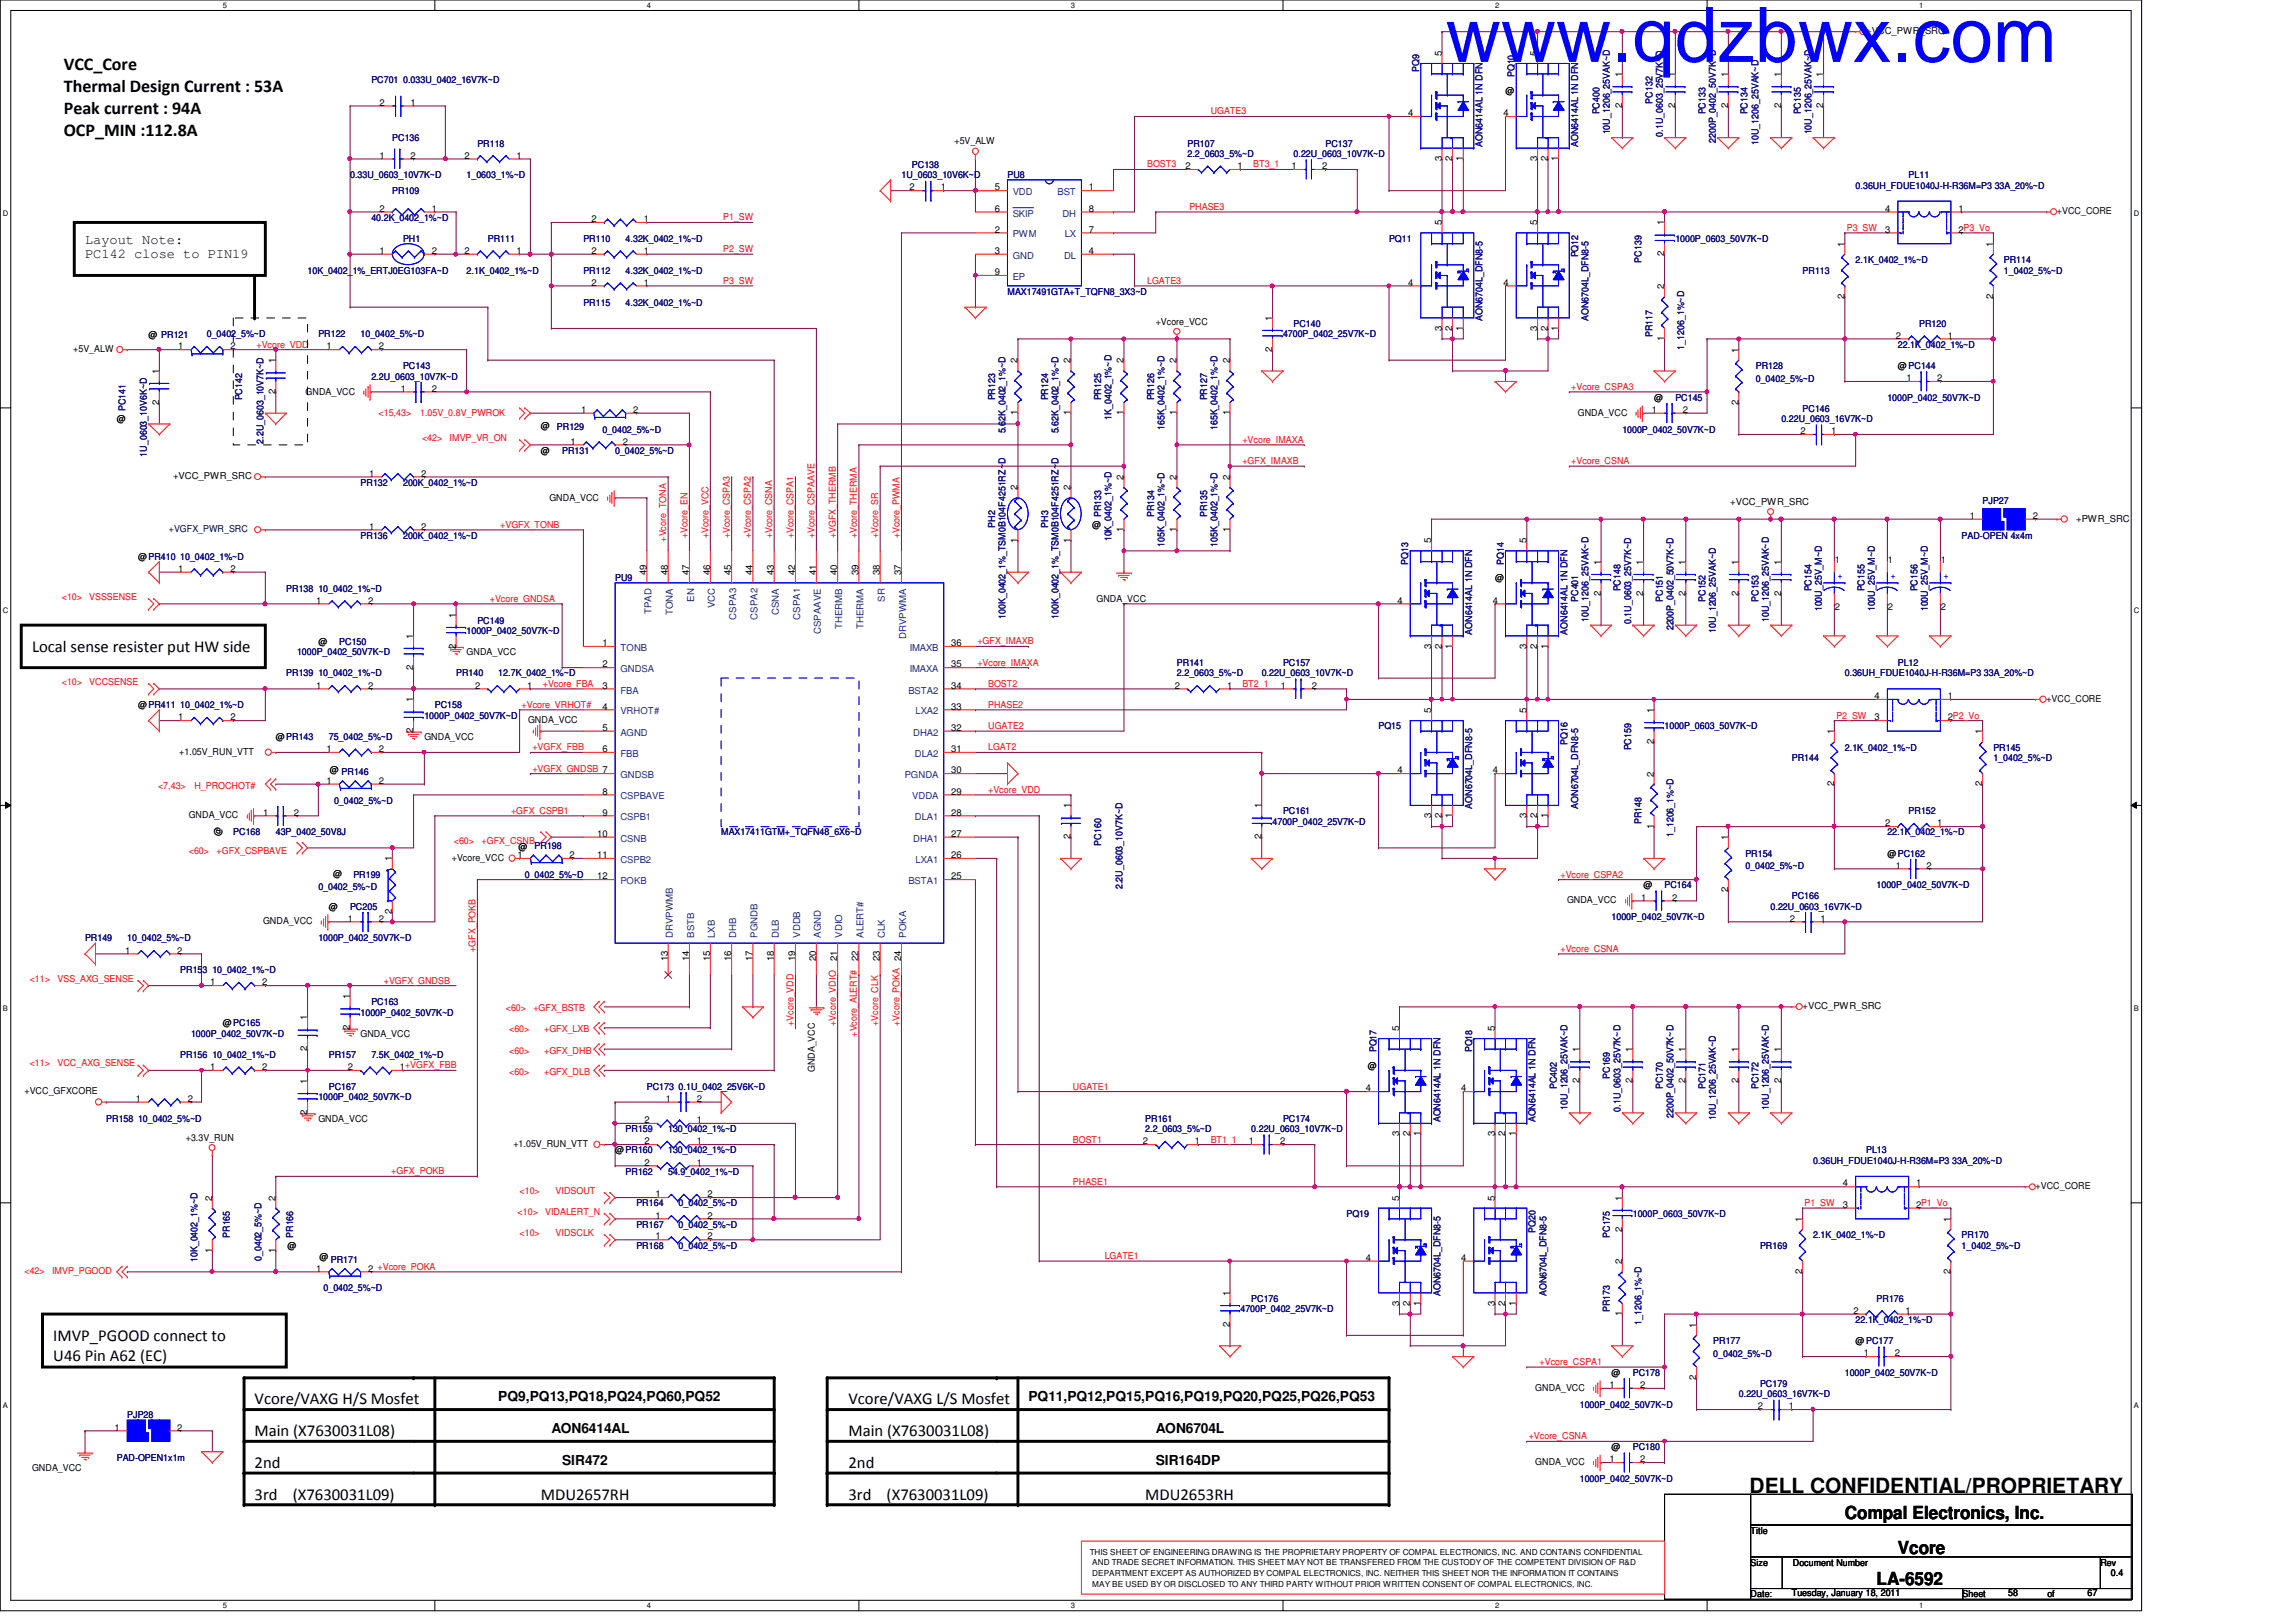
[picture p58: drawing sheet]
<svg xmlns="http://www.w3.org/2000/svg" width="297mm" height="210mm" viewBox="0 0 297 210" stroke-linecap="round" stroke-linejoin="round" font-family="sans-serif">
<defs><g id="words">
<text font-size="9.9" fill="#00f" x="187" y="8">www.qdzbwx.com</text>
<text font-size="2.7" x="226.4" y="193.2">DELL CONFIDENTIAL/PROPRIETARY</text>
<g font-size="2.3">
<text x="8.3" y="9.1">VCC_Core</text>
<text x="8.3" y="11.9">Thermal Design Current : 53A</text>
<text x="8.3" y="14.7">Peak current : 94A</text>
<text x="8.3" y="17.6">OCP_MIN :112.8A</text>
<text x="238.7" y="196.6">Compal Electronics, Inc.</text>
<text x="245.5" y="201">Vcore</text>
<text x="242.8" y="205.1">LA-6592</text>
</g>
<g font-size="2.2">
<text x="4.1" y="84.4">Local sense resister put HW side</text>
<text x="6.9" y="173.5">IMVP_PGOOD connect to</text>
<text x="6.9" y="176.2">U46 Pin A62 (EC)</text>
<text x="32.9" y="185.8">Main (X7630031L08)</text>
<text x="32.9" y="181.7">Vcore/VAXG H/S Mosfet</text>
<text x="109.8" y="185.8">Main (X7630031L08)</text>
<text x="109.8" y="181.7">Vcore/VAXG L/S Mosfet</text>
<text x="32.9" y="189.9">2nd</text>
<text x="109.8" y="189.9">2nd</text>
<text x="32.9" y="194.1">3rd</text>
<text x="37.9" y="194.1">(X7630031L09)</text>
<text x="70" y="194.1">MDU2657RH</text>
<text x="109.8" y="194.1">3rd</text>
<text x="114.7" y="194.1">(X7630031L09)</text>
<text x="148.2" y="194.1">MDU2653RH</text>
</g>
<g font-size="1.8">
<text x="11" y="31.5">Layout Note:</text>
<text x="11" y="33.4">PC142 close to PIN19</text>
<text x="64.5" y="181.3">PQ9,PQ13,PQ18,PQ24,PQ60,PQ52</text>
<text x="71.3" y="185.4">AON6414AL</text>
<text x="133.1" y="181.3">PQ11,PQ12,PQ15,PQ16,PQ19,PQ20,PQ25,PQ26,PQ53</text>
<text x="149.5" y="185.4">AON6704L</text>
<text x="72.7" y="189.5">SIR472</text>
<text x="149.5" y="189.5">SIR164DP</text>
</g>
<g font-size="1.2">
<text x="241.4" y="4.4">+VCC_PWR_SRC</text>
<text x="186.5" y="7.2" transform="rotate(-90 186.5 7.2)">5</text>
<text x="198.9" y="7.2" transform="rotate(-90 198.9 7.2)">5</text>
<text x="209.8" y="10" transform="rotate(-90 209.8 10)">1</text>
<text x="216.7" y="10" transform="rotate(-90 216.7 10)">1</text>
<text x="223.6" y="10" transform="rotate(-90 223.6 10)">1</text>
<text x="230.4" y="10" transform="rotate(-90 230.4 10)">1</text>
<text x="235.9" y="10" transform="rotate(-90 235.9 10)">1</text>
<text x="49.1" y="13.7">2</text>
<text x="53.1" y="13.7">1</text>
<text x="182.2" y="15">4</text>
<text x="194.5" y="15">4</text>
<text x="194.8" y="12.1">@</text>
<text x="209.8" y="14" transform="rotate(-90 209.8 14)">2</text>
<text x="216.7" y="14" transform="rotate(-90 216.7 14)">2</text>
<text x="223.6" y="14" transform="rotate(-90 223.6 14)">2</text>
<text x="230.4" y="14" transform="rotate(-90 230.4 14)">2</text>
<text x="235.9" y="14" transform="rotate(-90 235.9 14)">2</text>
<text x="49.1" y="20.5">1</text>
<text x="53.1" y="20.5">2</text>
<text x="60.1" y="20.5">2</text>
<text x="66.8" y="20.5">1</text>
<text x="123.5" y="18.7">+5V_ALW</text>
<text x="153.4" y="21.9">2</text>
<text x="160.1" y="21.9">1</text>
<text x="167.1" y="21.9">1</text>
<text x="171.1" y="21.9">2</text>
<text x="186.5" y="20.8" transform="rotate(-90 186.5 20.8)">3</text>
<text x="187.9" y="20.8" transform="rotate(-90 187.9 20.8)">2</text>
<text x="189.3" y="20.8" transform="rotate(-90 189.3 20.8)">1</text>
<text x="198.9" y="20.8" transform="rotate(-90 198.9 20.8)">3</text>
<text x="200.2" y="20.8" transform="rotate(-90 200.2 20.8)">2</text>
<text x="201.6" y="20.8" transform="rotate(-90 201.6 20.8)">1</text>
<text x="49.1" y="27.4">2</text>
<text x="55.9" y="27.4">1</text>
<text x="76.5" y="28.7">2</text>
<text x="83.3" y="28.7">1</text>
<text x="117.7" y="24.6">2</text>
<text x="121.7" y="24.6">1</text>
<text x="128.7" y="27.4">6</text>
<text x="128.7" y="24.6">5</text>
<text x="140.9" y="24.6">1</text>
<text x="140.9" y="27.4">8</text>
<text x="186.5" y="29.2" transform="rotate(-90 186.5 29.2)">5</text>
<text x="198.9" y="29.2" transform="rotate(-90 198.9 29.2)">5</text>
<text x="215.3" y="29.2" transform="rotate(-90 215.3 29.2)">1</text>
<text x="243.9" y="27.4">4</text>
<text x="253.4" y="27.4">1</text>
<text x="266.1" y="27.7">+VCC_CORE</text>
<text x="49.1" y="32.9">1</text>
<text x="55.9" y="32.9">2</text>
<text x="60.1" y="32.9">2</text>
<text x="66.8" y="32.9">1</text>
<text x="76.5" y="32.9">2</text>
<text x="83.3" y="32.9">1</text>
<text x="128.7" y="30.1">2</text>
<text x="128.7" y="32.9">3</text>
<text x="128.7" y="35.6">9</text>
<text x="140.9" y="32.9">4</text>
<text x="140.9" y="30.1">7</text>
<text x="215.3" y="33.2" transform="rotate(-90 215.3 33.2)">2</text>
<text x="238.6" y="31.9" transform="rotate(-90 238.6 31.9)">1</text>
<text x="243.9" y="30.1">3</text>
<text x="253.4" y="30.1">2P3_Vo</text>
<text x="257.8" y="31.9" transform="rotate(-90 257.8 31.9)">1</text>
<text x="76.5" y="37">2</text>
<text x="83.3" y="37">1</text>
<text x="149.5" y="42">+Vcore_VCC</text>
<text x="164.6" y="41.5" transform="rotate(-90 164.6 41.5)">1</text>
<text x="182.2" y="37">4</text>
<text x="194.5" y="37">4</text>
<text x="215.3" y="37.4" transform="rotate(-90 215.3 37.4)">2</text>
<text x="238.6" y="38.7" transform="rotate(-90 238.6 38.7)">2</text>
<text x="257.8" y="38.7" transform="rotate(-90 257.8 38.7)">2</text>
<text x="9.5" y="45.6">+5V_ALW</text>
<text x="19.2" y="43.8">@ PR121</text>
<text x="23.1" y="45.2">1</text>
<text x="29.8" y="45.2">2</text>
<text x="35.6" y="47" transform="rotate(-90 35.6 47)">1</text>
<text x="42.2" y="45.2">1</text>
<text x="49" y="45.2">2</text>
<text x="131.7" y="47" transform="rotate(-90 131.7 47)">2</text>
<text x="138.5" y="47" transform="rotate(-90 138.5 47)">2</text>
<text x="145.4" y="47" transform="rotate(-90 145.4 47)">2</text>
<text x="152.2" y="47" transform="rotate(-90 152.2 47)">2</text>
<text x="159.1" y="47" transform="rotate(-90 159.1 47)">2</text>
<text x="164.6" y="45.5" transform="rotate(-90 164.6 45.5)">2</text>
<text x="186.5" y="42.8" transform="rotate(-90 186.5 42.8)">3</text>
<text x="187.9" y="42.8" transform="rotate(-90 187.9 42.8)">2</text>
<text x="189.3" y="42.8" transform="rotate(-90 189.3 42.8)">1</text>
<text x="198.9" y="42.8" transform="rotate(-90 198.9 42.8)">3</text>
<text x="200.2" y="42.8" transform="rotate(-90 200.2 42.8)">2</text>
<text x="201.6" y="42.8" transform="rotate(-90 201.6 42.8)">1</text>
<text x="215.3" y="44.2" transform="rotate(-90 215.3 44.2)">1</text>
<text x="224.9" y="45.6" transform="rotate(-90 224.9 45.6)">1</text>
<text x="245.3" y="43.8">2</text>
<text x="245.5" y="47.8">@ PC144</text>
<text x="252" y="43.8">1</text>
<text x="20.6" y="52.4" transform="rotate(-90 20.6 52.4)">2</text>
<text x="20.6" y="48.4" transform="rotate(-90 20.6 48.4)">1</text>
<text x="35.6" y="51" transform="rotate(-90 35.6 51)">2</text>
<text x="39.5" y="51.1">GNDA_VCC</text>
<text x="51.9" y="50.7">1</text>
<text x="55.9" y="50.7">2</text>
<text x="75.2" y="53.4">1</text>
<text x="81.9" y="53.4">2</text>
<text x="131.7" y="53.8" transform="rotate(-90 131.7 53.8)">1</text>
<text x="138.5" y="53.8" transform="rotate(-90 138.5 53.8)">1</text>
<text x="145.4" y="53.8" transform="rotate(-90 145.4 53.8)">1</text>
<text x="152.2" y="53.8" transform="rotate(-90 152.2 53.8)">1</text>
<text x="159.1" y="53.8" transform="rotate(-90 159.1 53.8)">1</text>
<text x="204.1" y="53.8">GNDA_VCC</text>
<text x="213.7" y="53.4">1</text>
<text x="214" y="51.9">@</text>
<text x="217.7" y="53.4">2</text>
<text x="224.9" y="52.4" transform="rotate(-90 224.9 52.4)">2</text>
<text x="246.6" y="49.3">1</text>
<text x="250.6" y="49.3">2</text>
<text x="15.1" y="54.6">@</text>
<text x="70" y="55.5">@</text>
<text x="70" y="58.7">@</text>
<text x="73.8" y="57.5">1</text>
<text x="80.6" y="57.5">2</text>
<text x="232.9" y="56.2">2</text>
<text x="236.9" y="56.2">1</text>
<text x="22.4" y="62">+VCC_PWR_SRC</text>
<text x="47.7" y="61.7">1</text>
<text x="54.5" y="61.7">2</text>
<text x="71.1" y="64.8">GNDA_VCC</text>
<text x="131.7" y="63.5" transform="rotate(-90 131.7 63.5)">2</text>
<text x="138.5" y="63.5" transform="rotate(-90 138.5 63.5)">2</text>
<text x="145.4" y="62.1" transform="rotate(-90 145.4 62.1)">2</text>
<text x="152.2" y="62.1" transform="rotate(-90 152.2 62.1)">2</text>
<text x="159.1" y="62.1" transform="rotate(-90 159.1 62.1)">2</text>
<text x="223.9" y="65.3">+VCC_PWR_SRC</text>
<text x="47.7" y="68.5">1</text>
<text x="54.5" y="68.5">2</text>
<text x="131.7" y="70.2" transform="rotate(-90 131.7 70.2)">1</text>
<text x="138.5" y="70.2" transform="rotate(-90 138.5 70.2)">1</text>
<text x="141.3" y="68.3">@</text>
<text x="145.4" y="68.8" transform="rotate(-90 145.4 68.8)">1</text>
<text x="152.2" y="68.8" transform="rotate(-90 152.2 68.8)">1</text>
<text x="159.1" y="68.8" transform="rotate(-90 159.1 68.8)">1</text>
<text x="185.2" y="70.3" transform="rotate(-90 185.2 70.3)">5</text>
<text x="197.5" y="70.3" transform="rotate(-90 197.5 70.3)">5</text>
<text x="254.8" y="67.1">1</text>
<text x="263" y="67.1">2</text>
<text x="268.6" y="67.5">+PWR_SRC</text>
<text x="17.9" y="72.4">@PR410 10_0402_1%~D</text>
<text x="23.1" y="74">1</text>
<text x="29.8" y="74">2</text>
<text x="83.6" y="74.5" transform="rotate(-90 83.6 74.5)">49</text>
<text x="86.4" y="74.5" transform="rotate(-90 86.4 74.5)">48</text>
<text x="89.2" y="74.5" transform="rotate(-90 89.2 74.5)">47</text>
<text x="91.9" y="74.5" transform="rotate(-90 91.9 74.5)">46</text>
<text x="94.6" y="74.5" transform="rotate(-90 94.6 74.5)">45</text>
<text x="97.4" y="74.5" transform="rotate(-90 97.4 74.5)">44</text>
<text x="100.1" y="74.5" transform="rotate(-90 100.1 74.5)">43</text>
<text x="102.9" y="74.5" transform="rotate(-90 102.9 74.5)">42</text>
<text x="105.6" y="74.5" transform="rotate(-90 105.6 74.5)">41</text>
<text x="108.3" y="74.5" transform="rotate(-90 108.3 74.5)">40</text>
<text x="111.1" y="74.5" transform="rotate(-90 111.1 74.5)">39</text>
<text x="113.8" y="74.5" transform="rotate(-90 113.8 74.5)">38</text>
<text x="116.6" y="74.5" transform="rotate(-90 116.6 74.5)">37</text>
<text x="141.9" y="77.9">GNDA_VCC</text>
<text x="193.4" y="75.2">@</text>
<text x="207.1" y="77.1" transform="rotate(-90 207.1 77.1)">2</text>
<text x="207.1" y="73.1" transform="rotate(-90 207.1 73.1)">1</text>
<text x="212.6" y="77.1" transform="rotate(-90 212.6 77.1)">2</text>
<text x="212.6" y="73.1" transform="rotate(-90 212.6 73.1)">1</text>
<text x="218.1" y="77.1" transform="rotate(-90 218.1 77.1)">2</text>
<text x="218.1" y="73.1" transform="rotate(-90 218.1 73.1)">1</text>
<text x="224.9" y="77.1" transform="rotate(-90 224.9 77.1)">2</text>
<text x="224.9" y="73.1" transform="rotate(-90 224.9 73.1)">1</text>
<text x="230.4" y="77.1" transform="rotate(-90 230.4 77.1)">2</text>
<text x="230.4" y="73.1" transform="rotate(-90 230.4 73.1)">1</text>
<text x="237.4" y="72.8">1</text>
<text x="244.2" y="72.8">1</text>
<text x="251.1" y="72.8">1</text>
<text x="40.9" y="78.1">1</text>
<text x="41.2" y="83.4">@</text>
<text x="47.6" y="78.1">2</text>
<text x="53.5" y="82.7" transform="rotate(-90 53.5 82.7)">1</text>
<text x="59" y="83.9" transform="rotate(-90 59 83.9)">2</text>
<text x="59" y="79.9" transform="rotate(-90 59 79.9)">1</text>
<text x="77.9" y="83.6">1</text>
<text x="123.1" y="83.6">36</text>
<text x="180.8" y="78.1">4</text>
<text x="185.2" y="83.9" transform="rotate(-90 185.2 83.9)">3</text>
<text x="186.5" y="83.9" transform="rotate(-90 186.5 83.9)">2</text>
<text x="187.9" y="83.9" transform="rotate(-90 187.9 83.9)">1</text>
<text x="193.1" y="78.1">4</text>
<text x="197.5" y="83.9" transform="rotate(-90 197.5 83.9)">3</text>
<text x="198.9" y="83.9" transform="rotate(-90 198.9 83.9)">2</text>
<text x="200.2" y="83.9" transform="rotate(-90 200.2 83.9)">1</text>
<text x="237.4" y="78.9">2</text>
<text x="244.2" y="78.9">2</text>
<text x="251.1" y="78.9">2</text>
<text x="40.9" y="89.1">1</text>
<text x="47.6" y="89.1">2</text>
<text x="53.5" y="86.7" transform="rotate(-90 53.5 86.7)">2</text>
<text x="60.4" y="84.8">GNDA_VCC</text>
<text x="61.5" y="89.1">2</text>
<text x="68.2" y="89.1">1</text>
<text x="77.9" y="86.4">2</text>
<text x="77.9" y="89.1">3</text>
<text x="123.1" y="86.4">35</text>
<text x="123.1" y="89.1">34</text>
<text x="152" y="89.1">2</text>
<text x="158.7" y="89.1">1</text>
<text x="165.7" y="89.1">1</text>
<text x="169.7" y="89.1">2</text>
<text x="17.9" y="91.7">@PR411 10_0402_1%~D</text>
<text x="23.1" y="93.2">1</text>
<text x="29.8" y="93.2">2</text>
<text x="35.7" y="95.8">@PR143</text>
<text x="53.5" y="94.9" transform="rotate(-90 53.5 94.9)">2</text>
<text x="53.5" y="90.9" transform="rotate(-90 53.5 90.9)">1</text>
<text x="54.9" y="95.8">GNDA_VCC</text>
<text x="68.3" y="93.6">GNDA_VCC</text>
<text x="77.9" y="91.8">4</text>
<text x="77.9" y="94.6">5</text>
<text x="123.1" y="91.8">33</text>
<text x="123.1" y="94.6">32</text>
<text x="185.2" y="92.3" transform="rotate(-90 185.2 92.3)">5</text>
<text x="197.5" y="92.3" transform="rotate(-90 197.5 92.3)">5</text>
<text x="213.9" y="92.3" transform="rotate(-90 213.9 92.3)">1</text>
<text x="237.3" y="95" transform="rotate(-90 237.3 95)">1</text>
<text x="242.5" y="93.2">3</text>
<text x="242.5" y="90.5">4</text>
<text x="252" y="90.5">1</text>
<text x="252" y="93.2">2P2_Vo</text>
<text x="256.5" y="95" transform="rotate(-90 256.5 95)">1</text>
<text x="264.7" y="90.8">+VCC_CORE</text>
<text x="23.2" y="97.7">+1.05V_RUN_VTT</text>
<text x="42.2" y="101.4">1</text>
<text x="42.2" y="97.3">1</text>
<text x="42.7" y="100">@ PR146</text>
<text x="49" y="101.4">2</text>
<text x="49" y="97.3">2</text>
<text x="77.9" y="97.3">6</text>
<text x="123.1" y="97.3">31</text>
<text x="123.1" y="100.1">30</text>
<text x="180.8" y="100.1">4</text>
<text x="193.1" y="100.1">4</text>
<text x="213.9" y="100.5" transform="rotate(-90 213.9 100.5)">2</text>
<text x="213.9" y="96.3" transform="rotate(-90 213.9 96.3)">2</text>
<text x="237.3" y="101.8" transform="rotate(-90 237.3 101.8)">2</text>
<text x="256.5" y="101.8" transform="rotate(-90 256.5 101.8)">2</text>
<text x="24.4" y="105.9">GNDA_VCC</text>
<text x="34" y="105.5">1</text>
<text x="38" y="105.5">2</text>
<text x="77.9" y="105.5">9</text>
<text x="77.9" y="102.8">8</text>
<text x="123.1" y="102.8">29</text>
<text x="123.1" y="105.5">28</text>
<text x="138.5" y="104.6" transform="rotate(-90 138.5 104.6)">1</text>
<text x="163.2" y="104.6" transform="rotate(-90 163.2 104.6)">1</text>
<text x="185.2" y="105.9" transform="rotate(-90 185.2 105.9)">3</text>
<text x="186.5" y="105.9" transform="rotate(-90 186.5 105.9)">2</text>
<text x="187.9" y="105.9" transform="rotate(-90 187.9 105.9)">1</text>
<text x="197.5" y="105.9" transform="rotate(-90 197.5 105.9)">3</text>
<text x="198.9" y="105.9" transform="rotate(-90 198.9 105.9)">2</text>
<text x="200.2" y="105.9" transform="rotate(-90 200.2 105.9)">1</text>
<text x="213.9" y="107.2" transform="rotate(-90 213.9 107.2)">1</text>
<text x="243.9" y="106.9">2</text>
<text x="250.6" y="106.9">1</text>
<text x="28.6" y="108.2" transform="rotate(-90 28.6 108.2)">@</text>
<text x="43.1" y="113.5">@</text>
<text x="50.7" y="111.5" transform="rotate(-90 50.7 111.5)">1</text>
<text x="58.5" y="111.4">+Vcore_VCC</text>
<text x="67" y="111">1</text>
<text x="67.1" y="110">@</text>
<text x="73.7" y="111">2</text>
<text x="77.3" y="108.3">10</text>
<text x="77.3" y="111">11</text>
<text x="77.3" y="113.8">12</text>
<text x="123.1" y="108.3">27</text>
<text x="123.1" y="111">26</text>
<text x="123.1" y="113.8">25</text>
<text x="138.5" y="108.6" transform="rotate(-90 138.5 108.6)">2</text>
<text x="163.2" y="108.6" transform="rotate(-90 163.2 108.6)">2</text>
<text x="223.6" y="108.8" transform="rotate(-90 223.6 108.8)">1</text>
<text x="244.2" y="110.9">@PC162</text>
<text x="245.3" y="112.4">1</text>
<text x="249.3" y="112.4">2</text>
<text x="34" y="119.6">GNDA_VCC</text>
<text x="42.5" y="117.7">@</text>
<text x="45" y="119.3">1</text>
<text x="49" y="119.3">2</text>
<text x="50.7" y="118.2" transform="rotate(-90 50.7 118.2)">2</text>
<text x="202.7" y="116.9">GNDA_VCC</text>
<text x="212.3" y="116.5">1</text>
<text x="212.6" y="115">@</text>
<text x="216.3" y="116.5">2</text>
<text x="223.6" y="115.5" transform="rotate(-90 223.6 115.5)">2</text>
<text x="231.6" y="119.3">2</text>
<text x="235.5" y="119.3">1</text>
<text x="16.2" y="123.4">1</text>
<text x="22.9" y="123.4">2</text>
<text x="86.4" y="124.4" transform="rotate(-90 86.4 124.4)">13</text>
<text x="89.2" y="124.4" transform="rotate(-90 89.2 124.4)">14</text>
<text x="91.9" y="124.4" transform="rotate(-90 91.9 124.4)">15</text>
<text x="94.6" y="124.4" transform="rotate(-90 94.6 124.4)">16</text>
<text x="97.4" y="124.4" transform="rotate(-90 97.4 124.4)">17</text>
<text x="100.1" y="124.4" transform="rotate(-90 100.1 124.4)">18</text>
<text x="102.9" y="124.4" transform="rotate(-90 102.9 124.4)">19</text>
<text x="105.6" y="124.4" transform="rotate(-90 105.6 124.4)">20</text>
<text x="108.3" y="124.4" transform="rotate(-90 108.3 124.4)">21</text>
<text x="111.1" y="124.4" transform="rotate(-90 111.1 124.4)">22</text>
<text x="113.8" y="124.4" transform="rotate(-90 113.8 124.4)">23</text>
<text x="116.6" y="124.4" transform="rotate(-90 116.6 124.4)">24</text>
<text x="27.2" y="127.5">1</text>
<text x="33.9" y="127.5">2</text>
<text x="45.3" y="129.3" transform="rotate(-90 45.3 129.3)">1</text>
<text x="233.2" y="130.6">+VCC_PWR_SRC</text>
<text x="28.8" y="132.8">@PC165</text>
<text x="39.7" y="136.1" transform="rotate(-90 39.7 136.1)">2</text>
<text x="39.7" y="132" transform="rotate(-90 39.7 132)">1</text>
<text x="45.3" y="133.3" transform="rotate(-90 45.3 133.3)">2</text>
<text x="46.6" y="134.2">GNDA_VCC</text>
<text x="181" y="133.4" transform="rotate(-90 181 133.4)">5</text>
<text x="193.4" y="133.4" transform="rotate(-90 193.4 133.4)">5</text>
<text x="204.3" y="136.2" transform="rotate(-90 204.3 136.2)">1</text>
<text x="211.2" y="136.2" transform="rotate(-90 211.2 136.2)">1</text>
<text x="218.1" y="136.2" transform="rotate(-90 218.1 136.2)">1</text>
<text x="224.9" y="136.2" transform="rotate(-90 224.9 136.2)">1</text>
<text x="230.4" y="136.2" transform="rotate(-90 230.4 136.2)">1</text>
<text x="3.2" y="141.6">+VCC_GFXCORE</text>
<text x="17.6" y="142.6">1</text>
<text x="24.3" y="142.6">2</text>
<text x="27.2" y="138.5">1</text>
<text x="33.9" y="138.5">2</text>
<text x="39.7" y="140.3" transform="rotate(-90 39.7 140.3)">1</text>
<text x="45" y="138.5">2</text>
<text x="51.7" y="138.5">1+VGFX_FBB</text>
<text x="86.1" y="142.6">1</text>
<text x="90.2" y="142.6">2</text>
<text x="105.4" y="138.8" transform="rotate(-90 105.4 138.8)">GNDA_VCC</text>
<text x="176.7" y="141.2">4</text>
<text x="176.9" y="138.3">@</text>
<text x="189" y="141.2">4</text>
<text x="204.3" y="140.2" transform="rotate(-90 204.3 140.2)">2</text>
<text x="211.2" y="140.2" transform="rotate(-90 211.2 140.2)">2</text>
<text x="218.1" y="140.2" transform="rotate(-90 218.1 140.2)">2</text>
<text x="224.9" y="140.2" transform="rotate(-90 224.9 140.2)">2</text>
<text x="230.4" y="140.2" transform="rotate(-90 230.4 140.2)">2</text>
<text x="24" y="147.6">+3.3V_RUN</text>
<text x="39.7" y="144.3" transform="rotate(-90 39.7 144.3)">2</text>
<text x="41.2" y="145.2">GNDA_VCC</text>
<text x="66.4" y="148.4">+1.05V_RUN_VTT</text>
<text x="79.6" y="149.3">@PR160</text>
<text x="83.4" y="145.3">2</text>
<text x="83.4" y="148.1">2</text>
<text x="90.2" y="145.3">1</text>
<text x="90.2" y="148.1">1</text>
<text x="147.9" y="148.1">2</text>
<text x="154.6" y="148.1">1</text>
<text x="161.6" y="148.1">1</text>
<text x="165.6" y="148.1">2</text>
<text x="181" y="147" transform="rotate(-90 181 147)">3</text>
<text x="182.4" y="147" transform="rotate(-90 182.4 147)">2</text>
<text x="183.8" y="147" transform="rotate(-90 183.8 147)">1</text>
<text x="193.4" y="147" transform="rotate(-90 193.4 147)">3</text>
<text x="194.7" y="147" transform="rotate(-90 194.7 147)">2</text>
<text x="196.1" y="147" transform="rotate(-90 196.1 147)">1</text>
<text x="27.4" y="155.4" transform="rotate(-90 27.4 155.4)">2</text>
<text x="35.6" y="155.4" transform="rotate(-90 35.6 155.4)">2</text>
<text x="83.4" y="150.8">2</text>
<text x="84.8" y="154.9">1</text>
<text x="90.2" y="150.8">1</text>
<text x="91.5" y="154.9">2</text>
<text x="181" y="155.4" transform="rotate(-90 181 155.4)">5</text>
<text x="193.4" y="155.4" transform="rotate(-90 193.4 155.4)">5</text>
<text x="209.8" y="155.4" transform="rotate(-90 209.8 155.4)">1</text>
<text x="238.4" y="153.5">4</text>
<text x="247.9" y="153.5">1</text>
<text x="263.4" y="153.9">+VCC_CORE</text>
<text x="37.2" y="161.6">@</text>
<text x="84.8" y="157.7">1</text>
<text x="84.8" y="160.4">1</text>
<text x="91.5" y="157.7">2</text>
<text x="91.5" y="160.4">2</text>
<text x="209.8" y="159.4" transform="rotate(-90 209.8 159.4)">2</text>
<text x="233.2" y="158.1" transform="rotate(-90 233.2 158.1)">1</text>
<text x="238.4" y="156.3">3</text>
<text x="247.9" y="156.3">2P1_Vo</text>
<text x="252.3" y="158.1" transform="rotate(-90 252.3 158.1)">1</text>
<text x="27.4" y="162.1" transform="rotate(-90 27.4 162.1)">1</text>
<text x="35.6" y="162.1" transform="rotate(-90 35.6 162.1)">1</text>
<text x="40.9" y="164.5">1</text>
<text x="41.3" y="163.1">@ PR171</text>
<text x="47.6" y="164.5">2 +Vcore_POKA</text>
<text x="159.1" y="167.7" transform="rotate(-90 159.1 167.7)">1</text>
<text x="176.7" y="163.2">4</text>
<text x="189" y="163.2">4</text>
<text x="209.8" y="163.6" transform="rotate(-90 209.8 163.6)">2</text>
<text x="233.2" y="164.8" transform="rotate(-90 233.2 164.8)">2</text>
<text x="252.3" y="164.8" transform="rotate(-90 252.3 164.8)">2</text>
<text x="159.1" y="171.7" transform="rotate(-90 159.1 171.7)">2</text>
<text x="181" y="169" transform="rotate(-90 181 169)">3</text>
<text x="182.4" y="169" transform="rotate(-90 182.4 169)">2</text>
<text x="183.8" y="169" transform="rotate(-90 183.8 169)">1</text>
<text x="193.4" y="169" transform="rotate(-90 193.4 169)">3</text>
<text x="194.7" y="169" transform="rotate(-90 194.7 169)">2</text>
<text x="196.1" y="169" transform="rotate(-90 196.1 169)">1</text>
<text x="209.8" y="170.3" transform="rotate(-90 209.8 170.3)">1</text>
<text x="219.5" y="171.8" transform="rotate(-90 219.5 171.8)">1</text>
<text x="239.8" y="170">2</text>
<text x="240.1" y="173.9">@PC177</text>
<text x="246.5" y="170">1</text>
<text x="208.2" y="179.6">1</text>
<text x="208.5" y="178.1">@</text>
<text x="212.2" y="179.6">2</text>
<text x="219.5" y="178.6" transform="rotate(-90 219.5 178.6)">2</text>
<text x="241.1" y="175.5">1</text>
<text x="245.1" y="175.5">2</text>
<text x="14.8" y="185.1">1</text>
<text x="22.9" y="185.1">2</text>
<text x="198.6" y="180">GNDA_VCC</text>
<text x="227.4" y="182.4">2</text>
<text x="231.4" y="182.4">1</text>
<text x="4.1" y="190.4">GNDA_VCC</text>
<text x="198.6" y="189.6">GNDA_VCC</text>
<text x="208.2" y="189.2">1</text>
<text x="208.5" y="187.7">@</text>
<text x="212.2" y="189.2">2</text>
<text x="226.5" y="198.5">Title</text>
<text x="226.5" y="202.6">Size</text>
<text x="231.9" y="202.6">Document Number</text>
<text x="271.7" y="202.6">Rev</text>
<text x="226.5" y="206.7">Date:</text>
<text x="231.8" y="206.6">Tuesday, January 18, 2011</text>
<text x="253.9" y="206.7">Sheet</text>
<text x="259.8" y="206.6">58</text>
<text x="264.9" y="206.7">of</text>
<text x="270.1" y="206.6">67</text>
<text x="273.1" y="204">0.4</text>
</g>
<g font-size="1.2" fill="#000080">
<text x="48" y="10.7">PC701 0.033U_0402_16V7K~D</text>
<text x="183.6" y="9.3" transform="rotate(-90 183.6 9.3)">PQ9</text>
<text x="195.9" y="10" transform="rotate(-90 195.9 10)">PQ10</text>
<text x="206.9" y="14.8" transform="rotate(-90 206.9 14.8)">PC400</text>
<text x="208.3" y="17.4" transform="rotate(-90 208.3 17.4)">10U_1206_25VAK~D</text>
<text x="213.8" y="13.4" transform="rotate(-90 213.8 13.4)">PC132</text>
<text x="215.1" y="17.7" transform="rotate(-90 215.1 17.7)">0.1U_0603_25V7K~D</text>
<text x="220.6" y="14.8" transform="rotate(-90 220.6 14.8)">PC133</text>
<text x="226.1" y="14.8" transform="rotate(-90 226.1 14.8)">PC134</text>
<text x="233" y="14.8" transform="rotate(-90 233 14.8)">PC135</text>
<text x="234.4" y="17.4" transform="rotate(-90 234.4 17.4)">10U_1206_25VAK~D</text>
<text x="45.3" y="23.1">0.33U_0603_10V7K~D</text>
<text x="50.8" y="18.3">PC136</text>
<text x="60.4" y="23.1">1_0603_1%~D</text>
<text x="61.8" y="19">PR118</text>
<text x="116.6" y="23.1">1U_0603_10V6K~D</text>
<text x="118" y="21.7">PC138</text>
<text x="130.3" y="23.1">PU8</text>
<text x="153.6" y="19">PR107</text>
<text x="153.6" y="20.3">2.2_0603_5%~D</text>
<text x="167.3" y="20.3">0.22U_0603_10V7K~D</text>
<text x="171.5" y="19">PC137</text>
<text x="191.8" y="19" transform="rotate(-90 191.8 19)">AON6414AL 1N DFN</text>
<text x="204.2" y="19" transform="rotate(-90 204.2 19)">AON6414AL 1N DFN</text>
<text x="222" y="18.5" transform="rotate(-90 222 18.5)">2200P_0402_50V7K~D</text>
<text x="227.5" y="18.8" transform="rotate(-90 227.5 18.8)">10U_1206_25VAK~D</text>
<text x="246.9" y="23.1">PL11</text>
<text x="48" y="28.6">40.2K_0402_1%~D</text>
<text x="50.8" y="25.1">PR109</text>
<text x="240.1" y="24.4">0.36UH_FDUE1040J-H-R36M=P3 33A_20%~D</text>
<text x="39.8" y="35.4">10K_0402_1%_ERTJ0EG103FA~D</text>
<text x="52.2" y="31.3">PH1</text>
<text x="60.4" y="35.4">2.1K_0402_1%~D</text>
<text x="63.1" y="31.3">PR111</text>
<text x="75.5" y="35.4">PR112</text>
<text x="75.5" y="31.3">PR110</text>
<text x="80.9" y="35.4">4.32K_0402_1%~D</text>
<text x="80.9" y="31.3">4.32K_0402_1%~D</text>
<text x="179.7" y="31.3">PQ11</text>
<text x="204.2" y="33.3" transform="rotate(-90 204.2 33.3)">PQ12</text>
<text x="212.4" y="34" transform="rotate(-90 212.4 34)">PC139</text>
<text x="216.7" y="31.3">1000P_0603_50V7K~D</text>
<text x="233.2" y="35.4">PR113</text>
<text x="240.1" y="34">2.1K_0402_1%~D</text>
<text x="259.2" y="34">PR114</text>
<text x="259.2" y="35.4">1_0402_5%~D</text>
<text x="75.5" y="39.5">PR115</text>
<text x="80.9" y="39.5">4.32K_0402_1%~D</text>
<text x="130.3" y="38.1">MAX17491GTA+T_TQFN8_3X3~D</text>
<text x="191.8" y="41.5" transform="rotate(-90 191.8 41.5)">AON6704L_DFN8-5</text>
<text x="205.5" y="41.5" transform="rotate(-90 205.5 41.5)">AON6704L_DFN8-5</text>
<text x="26.8" y="43.6">0_0402_5%~D</text>
<text x="41.2" y="43.6">PR122</text>
<text x="46.6" y="43.6">10_0402_5%~D</text>
<text x="52.2" y="47.8">PC143</text>
<text x="166" y="43.6">4700P_0402_25V7K~D</text>
<text x="167.3" y="42.3">PC140</text>
<text x="213.8" y="43.6" transform="rotate(-90 213.8 43.6)">PR117</text>
<text x="217.9" y="45.3" transform="rotate(-90 217.9 45.3)">1_1206_1%~D</text>
<text x="227.2" y="47.8">PR128</text>
<text x="245.5" y="45">22.1K_0402_1%~D</text>
<text x="248.3" y="42.3">PR120</text>
<text x="16.3" y="53.2" transform="rotate(-90 16.3 53.2)">PC141</text>
<text x="31.3" y="51.8" transform="rotate(-90 31.3 51.8)">PC142</text>
<text x="48" y="49.1">2.2U_0603_10V7K~D</text>
<text x="128.7" y="51.8" transform="rotate(-90 128.7 51.8)">PR123</text>
<text x="135.6" y="51.8" transform="rotate(-90 135.6 51.8)">PR124</text>
<text x="142.4" y="51.8" transform="rotate(-90 142.4 51.8)">PR125</text>
<text x="149.3" y="51.8" transform="rotate(-90 149.3 51.8)">PR126</text>
<text x="156.2" y="51.8" transform="rotate(-90 156.2 51.8)">PR127</text>
<text x="216.7" y="51.9">PC145</text>
<text x="227.2" y="49.4">0_0402_5%~D</text>
<text x="233.2" y="53.3">PC146</text>
<text x="244.2" y="51.9">1000P_0402_50V7K~D</text>
<text x="19" y="59.1" transform="rotate(-90 19 59.1)">1U_0603_10V6K~D</text>
<text x="34.1" y="57.4" transform="rotate(-90 34.1 57.4)">2.2U_0603_10V7K~D</text>
<text x="72" y="55.7">PR129</text>
<text x="72.7" y="58.7">PR131</text>
<text x="77.9" y="56">0_0402_5%~D</text>
<text x="79.6" y="58.7">0_0402_5%~D</text>
<text x="130.1" y="56.1" transform="rotate(-90 130.1 56.1)">5.62K_0402_1%~D</text>
<text x="136.9" y="56.1" transform="rotate(-90 136.9 56.1)">5.62K_0402_1%~D</text>
<text x="143.8" y="54.3" transform="rotate(-90 143.8 54.3)">1K_0402_1%~D</text>
<text x="150.7" y="55.7" transform="rotate(-90 150.7 55.7)">165K_0402_1%~D</text>
<text x="157.5" y="55.7" transform="rotate(-90 157.5 55.7)">165K_0402_1%~D</text>
<text x="209.9" y="56">1000P_0402_50V7K~D</text>
<text x="230.5" y="54.6">0.22U_0603_16V7K~D</text>
<text x="46.6" y="62.9">PR132</text>
<text x="52.2" y="62.9">200K_0402_1%~D</text>
<text x="256.5" y="65.2">PJP27</text>
<text x="46.6" y="69.7">PR136</text>
<text x="52.2" y="69.7">200K_0402_1%~D</text>
<text x="128.7" y="68.3" transform="rotate(-90 128.7 68.3)">PH2</text>
<text x="135.6" y="68.3" transform="rotate(-90 135.6 68.3)">PH3</text>
<text x="142.4" y="66.9" transform="rotate(-90 142.4 66.9)">PR133</text>
<text x="143.8" y="70.1" transform="rotate(-90 143.8 70.1)">10K_0402_1%~D</text>
<text x="149.3" y="66.9" transform="rotate(-90 149.3 66.9)">PR134</text>
<text x="150.7" y="70.7" transform="rotate(-90 150.7 70.7)">105K_0402_1%~D</text>
<text x="156.2" y="66.9" transform="rotate(-90 156.2 66.9)">PR135</text>
<text x="157.5" y="70.7" transform="rotate(-90 157.5 70.7)">105K_0402_1%~D</text>
<text x="253.8" y="69.7">PAD-OPEN 4x4m</text>
<text x="37" y="76.6">PR138 10_0402_1%~D</text>
<text x="79.6" y="75.2">PU9</text>
<text x="182.2" y="73.1" transform="rotate(-90 182.2 73.1)">PQ13</text>
<text x="194.6" y="73.1" transform="rotate(-90 194.6 73.1)">PQ14</text>
<text x="204.2" y="77.9" transform="rotate(-90 204.2 77.9)">PC401</text>
<text x="209.6" y="76.5" transform="rotate(-90 209.6 76.5)">PC148</text>
<text x="215.1" y="77.9" transform="rotate(-90 215.1 77.9)">PC151</text>
<text x="220.6" y="77.9" transform="rotate(-90 220.6 77.9)">PC152</text>
<text x="227.5" y="77.9" transform="rotate(-90 227.5 77.9)">PC153</text>
<text x="234.4" y="76.5" transform="rotate(-90 234.4 76.5)">PC154</text>
<text x="241.2" y="76.5" transform="rotate(-90 241.2 76.5)">PC155</text>
<text x="248.1" y="76.5" transform="rotate(-90 248.1 76.5)">PC156</text>
<text x="43.9" y="83.4">PC150</text>
<text x="60.4" y="82">1000P_0402_50V7K~D</text>
<text x="61.8" y="80.7">PC149</text>
<text x="130.1" y="80.1" transform="rotate(-90 130.1 80.1)">100K_0402_1%_TSM0B104F4251RZ~D</text>
<text x="136.9" y="80.1" transform="rotate(-90 136.9 80.1)">100K_0402_1%_TSM0B104F4251RZ~D</text>
<text x="190.5" y="82.1" transform="rotate(-90 190.5 82.1)">AON6414AL 1N DFN</text>
<text x="202.8" y="82.1" transform="rotate(-90 202.8 82.1)">AON6414AL 1N DFN</text>
<text x="205.5" y="80.5" transform="rotate(-90 205.5 80.5)">10U_1206_25VAK~D</text>
<text x="211" y="80.8" transform="rotate(-90 211 80.8)">0.1U_0603_25V7K~D</text>
<text x="216.5" y="81.6" transform="rotate(-90 216.5 81.6)">2200P_0402_50V7K~D</text>
<text x="222" y="81.9" transform="rotate(-90 222 81.9)">10U_1206_25VAK~D</text>
<text x="228.9" y="80.5" transform="rotate(-90 228.9 80.5)">10U_1206_25VAK~D</text>
<text x="235.7" y="79.1" transform="rotate(-90 235.7 79.1)">100U_25V_M~D</text>
<text x="242.6" y="79.1" transform="rotate(-90 242.6 79.1)">100U_25V_M~D</text>
<text x="249.4" y="79.1" transform="rotate(-90 249.4 79.1)">100U_25V_M~D</text>
<text x="37" y="87.5">PR139 10_0402_1%~D</text>
<text x="38.4" y="84.8">1000P_0402_50V7K~D</text>
<text x="59" y="87.5">PR140</text>
<text x="64.5" y="87.5">12.7K_0402_1%~D</text>
<text x="152.3" y="86.1">PR141</text>
<text x="152.3" y="87.5">2.2_0603_5%~D</text>
<text x="163.2" y="87.5">0.22U_0603_10V7K~D</text>
<text x="166" y="86.1">PC157</text>
<text x="238.7" y="87.5">0.36UH_FDUE1040J-H-R36M=P3 33A_20%~D</text>
<text x="245.5" y="86.1">PL12</text>
<text x="42.5" y="95.8">75_0402_5%~D</text>
<text x="54.9" y="93">1000P_0402_50V7K~D</text>
<text x="56.3" y="91.7">PC158</text>
<text x="178.3" y="94.4">PQ15</text>
<text x="215.3" y="94.4">1000P_0603_50V7K~D</text>
<text x="202.8" y="96.4" transform="rotate(-90 202.8 96.4)">PQ16</text>
<text x="211" y="97.1" transform="rotate(-90 211 97.1)">PC159</text>
<text x="231.8" y="98.5">PR144</text>
<text x="238.7" y="97.2">2.1K_0402_1%~D</text>
<text x="257.9" y="97.2">PR145</text>
<text x="257.9" y="98.5">1_0402_5%~D</text>
<text x="43.2" y="104">0_0402_5%~D</text>
<text x="164.6" y="106.7">4700P_0402_25V7K~D</text>
<text x="166" y="105.4">PC161</text>
<text x="190.5" y="104.6" transform="rotate(-90 190.5 104.6)">AON6704L_DFN8-5</text>
<text x="204.2" y="104.6" transform="rotate(-90 204.2 104.6)">AON6704L_DFN8-5</text>
<text x="212.4" y="106.7" transform="rotate(-90 212.4 106.7)">PR148</text>
<text x="246.9" y="105.4">PR152</text>
<text x="30.2" y="108.1">PC168</text>
<text x="35.7" y="108.1">43P_0402_50V8J</text>
<text x="45.7" y="113.6">PR199</text>
<text x="67.9" y="113.6">0_0402_5%~D</text>
<text x="69.2" y="109.9">PR198</text>
<text x="93.3" y="108.1">MAX17411GTM+_TQFN48_6X6~D</text>
<text x="142.4" y="109.4" transform="rotate(-90 142.4 109.4)">PC160</text>
<text x="216.5" y="108.3" transform="rotate(-90 216.5 108.3)">1_1206_1%~D</text>
<text x="225.8" y="110.9">PR154</text>
<text x="225.8" y="112.5">0_0402_5%~D</text>
<text x="244.2" y="108.1">22.1K_0402_1%~D</text>
<text x="41.2" y="115.2">0_0402_5%~D</text>
<text x="45.3" y="117.7">PC205</text>
<text x="145.2" y="115.1" transform="rotate(-90 145.2 115.1)">2.2U_0603_10V7K~D</text>
<text x="208.5" y="119.1">1000P_0402_50V7K~D</text>
<text x="215.3" y="115">PC164</text>
<text x="229.1" y="117.7">0.22U_0603_16V7K~D</text>
<text x="231.8" y="116.3">PC166</text>
<text x="242.8" y="115">1000P_0402_50V7K~D</text>
<text x="11" y="121.8">PR149</text>
<text x="16.5" y="121.8">10_0402_5%~D</text>
<text x="23.3" y="125.9">PR153 10_0402_1%~D</text>
<text x="41.2" y="121.8">1000P_0402_50V7K~D</text>
<text x="46.6" y="131.4">1000P_0402_50V7K~D</text>
<text x="48" y="130">PC163</text>
<text x="23.3" y="136.9">PR156 10_0402_1%~D</text>
<text x="24.7" y="134.2">1000P_0402_50V7K~D</text>
<text x="42.5" y="136.9">PR157</text>
<text x="48" y="136.9">7.5K_0402_1%~D</text>
<text x="178.1" y="136.2" transform="rotate(-90 178.1 136.2)">PQ17</text>
<text x="190.5" y="136.2" transform="rotate(-90 190.5 136.2)">PQ18</text>
<text x="41.2" y="142.4">1000P_0402_50V7K~D</text>
<text x="42.5" y="141">PC167</text>
<text x="83.7" y="141">PC173 0.1U_0402_25V6K~D</text>
<text x="201.4" y="141" transform="rotate(-90 201.4 141)">PC402</text>
<text x="202.8" y="143.6" transform="rotate(-90 202.8 143.6)">10U_1206_25VAK~D</text>
<text x="208.3" y="139.6" transform="rotate(-90 208.3 139.6)">PC169</text>
<text x="209.6" y="143.8" transform="rotate(-90 209.6 143.8)">0.1U_0603_25V7K~D</text>
<text x="215.1" y="141" transform="rotate(-90 215.1 141)">PC170</text>
<text x="220.6" y="141" transform="rotate(-90 220.6 141)">PC171</text>
<text x="227.5" y="141" transform="rotate(-90 227.5 141)">PC172</text>
<text x="228.9" y="143.6" transform="rotate(-90 228.9 143.6)">10U_1206_25VAK~D</text>
<text x="13.8" y="145.2">PR158 10_0402_5%~D</text>
<text x="80.9" y="146.5">PR159</text>
<text x="86.4" y="146.5">130_0402_1%~D</text>
<text x="86.4" y="149.3">130_0402_1%~D</text>
<text x="148.2" y="145.2">PR161</text>
<text x="148.2" y="146.5">2.2_0603_5%~D</text>
<text x="161.9" y="146.5">0.22U_0603_10V7K~D</text>
<text x="166" y="145.2">PC174</text>
<text x="186.3" y="145.2" transform="rotate(-90 186.3 145.2)">AON6414AL 1N DFN</text>
<text x="198.7" y="145.2" transform="rotate(-90 198.7 145.2)">AON6414AL 1N DFN</text>
<text x="216.5" y="144.7" transform="rotate(-90 216.5 144.7)">2200P_0402_50V7K~D</text>
<text x="222" y="144.9" transform="rotate(-90 222 144.9)">10U_1206_25VAK~D</text>
<text x="241.4" y="149.3">PL13</text>
<text x="80.9" y="152">PR162</text>
<text x="86.4" y="152">54.9_0402_1%~D</text>
<text x="234.6" y="150.6">0.36UH_FDUE1040J-H-R36M=P3 33A_20%~D</text>
<text x="29.7" y="160.2" transform="rotate(-90 29.7 160.2)">PR165</text>
<text x="37.9" y="160.2" transform="rotate(-90 37.9 160.2)">PR166</text>
<text x="82.3" y="158.9">PR167</text>
<text x="82.3" y="161.6">PR168</text>
<text x="82.3" y="156.1">PR164</text>
<text x="87.8" y="158.9">0_0402_5%~D</text>
<text x="87.8" y="161.6">0_0402_5%~D</text>
<text x="87.8" y="156.1">0_0402_5%~D</text>
<text x="174.2" y="157.5">PQ19</text>
<text x="198.7" y="159.5" transform="rotate(-90 198.7 159.5)">PQ20</text>
<text x="208.3" y="160.2" transform="rotate(-90 208.3 160.2)">PC175</text>
<text x="211.2" y="157.5">1000P_0603_50V7K~D</text>
<text x="227.7" y="161.6">PR169</text>
<text x="234.6" y="160.2">2.1K_0402_1%~D</text>
<text x="253.8" y="160.2">PR170</text>
<text x="253.8" y="161.6">1_0402_5%~D</text>
<text x="25.6" y="163.3" transform="rotate(-90 25.6 163.3)">10K_0402_1%~D</text>
<text x="33.8" y="163.2" transform="rotate(-90 33.8 163.2)">0_0402_5%~D</text>
<text x="41.9" y="167.1">0_0402_5%~D</text>
<text x="186.3" y="167.7" transform="rotate(-90 186.3 167.7)">AON6704L_DFN8-5</text>
<text x="200.1" y="167.7" transform="rotate(-90 200.1 167.7)">AON6704L_DFN8-5</text>
<text x="160.5" y="169.8">4700P_0402_25V7K~D</text>
<text x="161.9" y="168.4">PC176</text>
<text x="208.3" y="169.8" transform="rotate(-90 208.3 169.8)">PR173</text>
<text x="212.4" y="171.4" transform="rotate(-90 212.4 171.4)">1_1206_1%~D</text>
<text x="221.7" y="173.9">PR177</text>
<text x="240.1" y="171.2">22.1K_0402_1%~D</text>
<text x="242.8" y="168.4">PR176</text>
<text x="211.2" y="178.1">PC178</text>
<text x="221.7" y="175.6">0_0402_5%~D</text>
<text x="227.7" y="179.5">PC179</text>
<text x="238.7" y="178.1">1000P_0402_50V7K~D</text>
<text x="16.5" y="183.6">PJP28</text>
<text x="204.4" y="182.2">1000P_0402_50V7K~D</text>
<text x="225" y="180.8">0.22U_0603_16V7K~D</text>
<text x="15.1" y="189">PAD-OPEN1x1m</text>
<text x="204.4" y="191.8">1000P_0402_50V7K~D</text>
<text x="211.2" y="187.7">PC180</text>
</g>
<g font-size="1.2" fill="#f00">
<text x="156.6" y="14.8">UGATE3</text>
<text x="148.4" y="21.7">BOST3</text>
<text x="162.1" y="21.7">BT3_1</text>
<text x="93.6" y="28.5">P1_SW</text>
<text x="153.9" y="27.2">PHASE3</text>
<text x="238.9" y="29.9">P3_SW</text>
<text x="93.6" y="32.6">P2_SW</text>
<text x="93.6" y="36.7">P3_SW</text>
<text x="148.4" y="36.7">LGATE3</text>
<text x="33.2" y="45">+Vcore_VDD</text>
<text x="49" y="53.8">&lt;15,43&gt;</text>
<text x="54.4" y="53.8">1.05V_0.8V_PWROK</text>
<text x="203.3" y="50.5">+Vcore_CSPA3</text>
<text x="54.6" y="57.1">&lt;42&gt;</text>
<text x="58.2" y="57.1">IMVP_VR_ON</text>
<text x="160.7" y="57.3">+Vcore_IMAXA</text>
<text x="160.7" y="60.1">+GFX_IMAXB</text>
<text x="203.3" y="60.1">+Vcore_CSNA</text>
<text x="64.7" y="68.3">+VGFX_TONB</text>
<text x="86.2" y="70.1" transform="rotate(-90 86.2 70.1)">+Vcore_TONA</text>
<text x="88.9" y="69.7" transform="rotate(-90 88.9 69.7)">+Vcore_EN</text>
<text x="91.6" y="69.7" transform="rotate(-90 91.6 69.7)">+Vcore_VCC</text>
<text x="94.4" y="69.7" transform="rotate(-90 94.4 69.7)">+Vcore_CSPA3</text>
<text x="97.2" y="69.7" transform="rotate(-90 97.2 69.7)">+Vcore_CSPA2</text>
<text x="99.9" y="69.7" transform="rotate(-90 99.9 69.7)">+Vcore_CSNA</text>
<text x="102.7" y="69.7" transform="rotate(-90 102.7 69.7)">+Vcore_CSPA1</text>
<text x="105.4" y="69.7" transform="rotate(-90 105.4 69.7)">+Vcore_CSPAAVE</text>
<text x="108.1" y="69.7" transform="rotate(-90 108.1 69.7)">+VGFX_THERMB</text>
<text x="110.9" y="69.7" transform="rotate(-90 110.9 69.7)">+Vcore_THERMA</text>
<text x="113.6" y="69.7" transform="rotate(-90 113.6 69.7)">+Vcore_SR</text>
<text x="116.4" y="69.7" transform="rotate(-90 116.4 69.7)">+Vcore_PWMA</text>
<text x="8" y="77.7">&lt;10&gt;</text>
<text x="11.6" y="77.7">VSSSENSE</text>
<text x="63.4" y="77.9">+Vcore_GNDSA</text>
<text x="126.4" y="83.4">+GFX_IMAXB</text>
<text x="8" y="88.6">&lt;10&gt;</text>
<text x="11.6" y="88.6">VCCSENSE</text>
<text x="70.2" y="88.9">+Vcore_FBA</text>
<text x="126.4" y="86.1">+Vcore_IMAXA</text>
<text x="127.8" y="88.9">BOST2</text>
<text x="160.7" y="88.9">BT2_1</text>
<text x="67.5" y="91.6">+Vcore_VRHOT#</text>
<text x="127.8" y="91.6">PHASE2</text>
<text x="127.8" y="94.4">UGATE2</text>
<text x="237.6" y="93">P2_SW</text>
<text x="68.9" y="97.1">+VGFX_FBB</text>
<text x="68.9" y="99.9">+VGFX_GNDSB 7</text>
<text x="127.8" y="97.1">LGAT2</text>
<text x="20.4" y="102.1">&lt;7,43&gt;</text>
<text x="25.1" y="102.1">H_PROCHOT#</text>
<text x="66.1" y="105.3">+GFX_CSPB1</text>
<text x="127.8" y="102.6">+Vcore_VDD</text>
<text x="24.4" y="110.6">&lt;60&gt;</text>
<text x="28" y="110.6">+GFX_CSPBAVE</text>
<text x="58.7" y="109.2">&lt;60&gt;</text>
<text x="62.3" y="109.2">+GFX_CSNB</text>
<text x="201.9" y="113.6">+Vcore_CSPA2</text>
<text x="61.5" y="123.2" transform="rotate(-90 61.5 123.2)">+GFX_POKB</text>
<text x="201.9" y="123.2">+Vcore_CSNA</text>
<text x="3.8" y="127">&lt;11&gt;</text>
<text x="7.4" y="127">VSS_AXG_SENSE</text>
<text x="49.7" y="127.3">+VGFX_GNDSB</text>
<text x="65.4" y="130.9">&lt;60&gt;</text>
<text x="69" y="130.9">+GFX_BSTB</text>
<text x="65.9" y="133.6">&lt;60&gt;</text>
<text x="65.9" y="136.4">&lt;60&gt;</text>
<text x="70.4" y="133.6">+GFX_LXB</text>
<text x="70.4" y="136.4">+GFX_DHB</text>
<text x="102.7" y="132.8" transform="rotate(-90 102.7 132.8)">+Vcore_VDD</text>
<text x="108.1" y="132.8" transform="rotate(-90 108.1 132.8)">+Vcore_VDIO</text>
<text x="110.9" y="134.2" transform="rotate(-90 110.9 134.2)">+Vcore_ALERT#</text>
<text x="113.6" y="132.8" transform="rotate(-90 113.6 132.8)">+Vcore_CLK</text>
<text x="116.4" y="132.8" transform="rotate(-90 116.4 132.8)">+Vcore_POKA</text>
<text x="3.8" y="138">&lt;11&gt;</text>
<text x="7.4" y="138">VCC_AXG_SENSE</text>
<text x="65.9" y="139.1">&lt;60&gt;</text>
<text x="70.4" y="139.1">+GFX_DLB</text>
<text x="138.8" y="141">UGATE1</text>
<text x="138.8" y="147.9">BOST1</text>
<text x="156.6" y="147.9">BT1_1</text>
<text x="50.6" y="152">+GFX_POKB</text>
<text x="67.2" y="154.5">&lt;10&gt;</text>
<text x="71.9" y="154.5">VIDSOUT</text>
<text x="138.8" y="153.3">PHASE1</text>
<text x="67" y="157.2">&lt;10&gt;</text>
<text x="67.2" y="160">&lt;10&gt;</text>
<text x="70.5" y="157.2">VIDALERT_N</text>
<text x="71.9" y="160">VIDSCLK</text>
<text x="233.5" y="156.1">P1_SW</text>
<text x="3.2" y="164.9">&lt;42&gt;</text>
<text x="6.7" y="164.9">IMVP_PGOOD</text>
<text x="142.9" y="162.9">LGATE1</text>
<text x="199.2" y="176.7">+Vcore_CSPA1</text>
<text x="197.8" y="186.3">+Vcore_CSNA</text>
</g>
<g font-size="1.2" fill="#004080">
<text x="131" y="28">SKIP</text>
<text x="131" y="25.3">VDD</text>
<text x="136.8" y="25.3">BST</text>
<text x="137.5" y="28">DH</text>
<text x="131" y="30.7">PWM</text>
<text x="131" y="33.5">GND</text>
<text x="137.7" y="33.5">DL</text>
<text x="137.7" y="30.7">LX</text>
<text x="131" y="36.2">EP</text>
<text x="89.8" y="77.9" transform="rotate(-90 89.8 77.9)">EN</text>
<text x="114.5" y="77.9" transform="rotate(-90 114.5 77.9)">SR</text>
<text x="84.3" y="79.5" transform="rotate(-90 84.3 79.5)">TPAD</text>
<text x="87" y="79.6" transform="rotate(-90 87 79.6)">TONA</text>
<text x="92.5" y="78.7" transform="rotate(-90 92.5 78.7)">VCC</text>
<text x="95.2" y="80.2" transform="rotate(-90 95.2 80.2)">CSPA3</text>
<text x="98" y="80.2" transform="rotate(-90 98 80.2)">CSPA2</text>
<text x="100.7" y="79.6" transform="rotate(-90 100.7 79.6)">CSNA</text>
<text x="103.5" y="80.2" transform="rotate(-90 103.5 80.2)">CSPA1</text>
<text x="106.2" y="82.1" transform="rotate(-90 106.2 82.1)">CSPAAVE</text>
<text x="109" y="81.4" transform="rotate(-90 109 81.4)">THERMB</text>
<text x="111.7" y="81.4" transform="rotate(-90 111.7 81.4)">THERMA</text>
<text x="117.2" y="82.7" transform="rotate(-90 117.2 82.7)">DRVPWMA</text>
<text x="80.3" y="87">GNDSA</text>
<text x="80.3" y="84.2">TONB</text>
<text x="80.3" y="89.7">FBA</text>
<text x="117.5" y="89.7">BSTA2</text>
<text x="117.7" y="84.2">IMAXB</text>
<text x="117.7" y="87">IMAXA</text>
<text x="80.3" y="92.5">VRHOT#</text>
<text x="80.3" y="95.2">AGND</text>
<text x="118.1" y="95.2">DHA2</text>
<text x="118.4" y="92.5">LXA2</text>
<text x="80.3" y="98">FBB</text>
<text x="80.3" y="100.7">GNDSB</text>
<text x="117" y="100.7">PGNDA</text>
<text x="118.4" y="98">DLA2</text>
<text x="80.3" y="106.2">CSPB1</text>
<text x="80.3" y="103.5">CSPBAVE</text>
<text x="118" y="103.5">VDDA</text>
<text x="118.4" y="106.2">DLA1</text>
<text x="80.3" y="108.9">CSNB</text>
<text x="80.3" y="111.7">CSPB2</text>
<text x="118.1" y="108.9">DHA1</text>
<text x="118.4" y="111.7">LXA1</text>
<text x="80.3" y="114.4">POKB</text>
<text x="117.5" y="114.4">BSTA1</text>
<text x="87" y="121.4" transform="rotate(-90 87 121.4)">DRVPWMB</text>
<text x="89.8" y="121.4" transform="rotate(-90 89.8 121.4)">BSTB</text>
<text x="92.5" y="121.4" transform="rotate(-90 92.5 121.4)">LXB</text>
<text x="95.2" y="121.4" transform="rotate(-90 95.2 121.4)">DHB</text>
<text x="98" y="121.4" transform="rotate(-90 98 121.4)">PGNDB</text>
<text x="100.7" y="121.4" transform="rotate(-90 100.7 121.4)">DLB</text>
<text x="103.5" y="121.4" transform="rotate(-90 103.5 121.4)">VDDB</text>
<text x="106.2" y="121.4" transform="rotate(-90 106.2 121.4)">AGND</text>
<text x="109" y="121.4" transform="rotate(-90 109 121.4)">VDIO</text>
<text x="111.7" y="121.4" transform="rotate(-90 111.7 121.4)">ALERT#</text>
<text x="114.5" y="121.4" transform="rotate(-90 114.5 121.4)">CLK</text>
<text x="117.2" y="121.4" transform="rotate(-90 117.2 121.4)">POKA</text>
</g>
<text font-size="1.2" fill="#000040" x="21.8" y="68.9">+VGFX_PWR_SRC</text>
<g font-size="1.2" fill="#00f">
<text x="237.7" y="74.9">+</text>
<text x="244.6" y="74.9">+</text>
<text x="251.5" y="74.9">+</text>
</g>
<g font-size="1.1">
<text x="141" y="201.2">THIS SHEET OF ENGINEERING DRAWING IS THE PROPRIETARY PROPERTY OF COMPAL ELECTRONICS, INC. AND CONTAINS CONFIDENTIAL</text>
<text x="141.3" y="202.6">AND TRADE SECRET INFORMATION. THIS SHEET MAY NOT BE TRANSFERED FROM THE CUSTODY OF THE COMPETENT DIVISION OF R&amp;D</text>
<text x="141.3" y="204">DEPARTMENT EXCEPT AS AUTHORIZED BY COMPAL ELECTRONICS, INC. NEITHER THIS SHEET NOR THE INFORMATION IT CONTAINS</text>
<text x="141.3" y="205.3">MAY BE USED BY OR DISCLOSED TO ANY THIRD PARTY WITHOUT PRIOR WRITTEN CONSENT OF COMPAL ELECTRONICS, INC.</text>
</g>
<g font-size="1">
<text x="28.8" y="1">5</text>
<text x="83.7" y="1">4</text>
<text x="138.6" y="1">3</text>
<text x="193.4" y="1">2</text>
<text x="248.3" y="1">1</text>
<text x=".4" y="27.9">D</text>
<text x="276.1" y="27.9">D</text>
<text x=".4" y="79.4">C</text>
<text x="276.1" y="79.4">C</text>
<text x=".4" y="130.8">B</text>
<text x="276.1" y="130.8">B</text>
<text x=".4" y="182.2">A</text>
<text x="276.1" y="182.2">A</text>
<text x="28.8" y="208.1">5</text>
<text x="83.7" y="208.1">4</text>
<text x="138.6" y="208.1">3</text>
<text x="193.4" y="208.1">2</text>
<text x="248.3" y="208.1">1</text>
</g>
</g></defs>
<path d="M0 0h277.1v208.4h-277.1zM1.4 1.4h274.3v205.7h-274.3z" fill="none" stroke="#000" stroke-width=".13"/>
<g fill="#fff">
<path d="M28.8 .1h.6v1.1h-.6z"/>
<path d="M28.8 207.2h.6v1.1h-.6z"/>
</g>
<path d="M56.3 0v1.4M56.3 207.1v1.3" fill="none" stroke="#000" stroke-width=".13"/>
<g fill="#fff">
<path d="M83.7 .1h.5v1.1h-.5z"/>
<path d="M83.7 207.2h.5v1.1h-.5z"/>
</g>
<path d="M111.1 0v1.4M111.1 207.1v1.3" fill="none" stroke="#000" stroke-width=".13"/>
<g fill="#fff">
<path d="M138.6 .1h.5v1.1h-.5z"/>
<path d="M138.6 207.2h.5v1.1h-.5z"/>
</g>
<path d="M166 0v1.4M166 207.1v1.3" fill="none" stroke="#000" stroke-width=".13"/>
<g fill="#fff">
<path d="M193.4 .1h.6v1.1h-.6z"/>
<path d="M193.4 207.2h.6v1.1h-.6z"/>
</g>
<path d="M220.8 0v1.4M220.8 207.1v1.3" fill="none" stroke="#000" stroke-width=".13"/>
<g fill="#fff">
<path d="M248.3 .1h.5v1.1h-.5z"/>
<path d="M248.3 207.2h.5v1.1h-.5z"/>
<path d="M.4 27.1h.7v1.1h-.7z"/>
<path d="M276.1 27.1h.7v1.1h-.7z"/>
<path d="M.4 78.5h.7v1.1h-.7z"/>
<path d="M276.1 78.5h.7v1.1h-.7z"/>
</g>
<path d="M0 52.8h1.4M275.7 52.8h1.4" fill="none" stroke="#000" stroke-width=".13"/>
<g fill="#fff">
<path d="M.4 129.9h.6v1.1h-.6z"/>
<path d="M276.1 129.9h.6v1.1h-.6z"/>
</g>
<path d="M0 104.2h1.4M.7 103.8l.7 .4-.7 .4zM275.7 104.2l.7-.4v.8zM275.7 104.2h1.4" fill="none" stroke="#000" stroke-width=".13"/>
<path d="M.7 103.8l.7 .4-.7 .4zM275.7 104.2l.7-.4v.8z" fill="#000"/>
<g fill="#fff">
<path d="M.4 181.4h.6v1.1h-.6z"/>
<path d="M276.1 181.4h.6v1.1h-.6z"/>
</g>
<path d="M0 155.7h1.4M275.7 155.7h1.4" fill="none" stroke="#000" stroke-width=".13"/>
<path d="M54.9 68.6h.1M54.9 68.6h20.6M59 78.1h.1M59 78.1h13.7M72.7 78.1h.1M72.7 78.1v8.3M75.5 68.6h.1M75.5 68.6v15.1M72.7 86.4h.1M72.7 86.4h2.8" fill="none" stroke="#800040" stroke-width=".13"/>
<circle cx="59" cy="78.1" r=".26" fill="#f0f"/>
<circle cx="59" cy="78.1" r=".26" fill="none" stroke="#f0f" stroke-width=".13"/>
<path d="M53.5 78.1h.1M53.5 78.1v4.2M68.6 89.2h.1M68.6 89.2h6.9" fill="none" stroke="#800040" stroke-width=".13"/>
<circle cx="53.5" cy="78.1" r=".26" fill="#f0f"/>
<circle cx="53.5" cy="78.1" r=".26" fill="none" stroke="#f0f" stroke-width=".13"/>
<path d="M53.5 78.1h.1M53.5 78.1h5.5M59 78.1h.1M59 78.1v1.4M53.5 89.2h.1M53.5 89.2h8.3" fill="none" stroke="#800040" stroke-width=".13"/>
<circle cx="53.5" cy="89.1" r=".26" fill="#f0f"/>
<circle cx="53.5" cy="89.1" r=".26" fill="none" stroke="#f0f" stroke-width=".13"/>
<path d="M48 78.1h.1M48 78.1h5.5M48 89.2h.1M48 89.2h5.5M53.5 86.4h.1M53.5 90.5h.1M53.5 86.4v4.1M54.9 97.4h.1M67.2 91.9h.1M67.2 91.9h8.3M67.2 91.9v5.5h-12.3" fill="none" stroke="#800040" stroke-width=".13"/>
<circle cx="54.9" cy="97.3" r=".25" fill="#f0f"/>
<circle cx="54.9" cy="97.3" r=".25" fill="none" stroke="#f0f" stroke-width=".13"/>
<g fill="none" stroke="#800040" stroke-width=".13">
<path d="M35.7 97.4h.1M35.7 97.4h6.8M49.4 97.4h.1M49.4 97.4h5.5M54.9 97.4h.1M54.9 97.4v4.1M68.6 97.4h.1M68.6 97.4h6.9M70 94.6h.1M70 94.6h5.5M41.2 101.5h.1M41.2 101.5h1.3"/>
<path d="M49.4 101.5h5.5M54.9 101.5h.1M68.6 100.1h.1M68.6 100.1h6.9M34.3 138.5h.1M34.3 127.6h.1M34.3 138.5h5.5M34.3 127.6h5.5M45.3 127.6h.1M45.3 127.6h13.7"/>
</g>
<circle cx="45.2" cy="127.5" r=".26" fill="#f0f"/>
<circle cx="45.2" cy="127.5" r=".26" fill="none" stroke="#f0f" stroke-width=".13"/>
<path d="M39.8 127.6h.1M39.8 138.5h.1M39.8 127.6h5.5M39.8 138.5h5.5M45.3 127.6h.1M45.3 127.6v1.3" fill="none" stroke="#800040" stroke-width=".13"/>
<circle cx="39.8" cy="138.5" r=".25" fill="#f0f"/>
<circle cx="39.8" cy="138.5" r=".25" fill="none" stroke="#f0f" stroke-width=".13"/>
<path d="M39.8 127.6h.1M39.8 127.6v4.1" fill="none" stroke="#800040" stroke-width=".13"/>
<circle cx="39.8" cy="127.5" r=".26" fill="#f0f"/>
<circle cx="39.8" cy="127.5" r=".26" fill="none" stroke="#f0f" stroke-width=".13"/>
<path d="M26.1 127.6h.1M26.1 127.6h1.4M39.8 135.8h.1M39.8 138.5h.1M39.8 135.8v4.1M52.2 138.5h.1M52.2 138.5h6.8" fill="none" stroke="#800040" stroke-width=".13"/>
<circle cx="26.1" cy="127.5" r=".26" fill="#f0f"/>
<circle cx="26.1" cy="127.5" r=".26" fill="none" stroke="#f0f" stroke-width=".13"/>
<path d="M26.1 138.5h.1M26.1 138.5h1.4" fill="none" stroke="#800040" stroke-width=".13"/>
<circle cx="26.1" cy="138.5" r=".25" fill="#f0f"/>
<circle cx="26.1" cy="138.5" r=".25" fill="none" stroke="#f0f" stroke-width=".13"/>
<g fill="none" stroke="#800040" stroke-width=".13">
<path d="M71.3 108.3h.1M71.3 108.3h4.2M12.4 123.4h.1M12.4 123.4h4.1M13.8 142.6h.1M13.8 142.6h4.1M27.5 149.5h.1M27.5 149.5v5.5M35.7 152.2h.1M35.7 152.2v2.8M27.5 161.8h.1M27.5 161.8v2.8"/>
<path d="M35.7 161.8h.1M35.7 164.6h.1M35.7 161.8v2.8M35.7 164.6h5.5"/>
</g>
<path d="M35.5 164.4l.1-.1 .3 .1-.1 .3-.2 .1-.1-.1z" fill-rule="evenodd" fill="#f0f"/>
<path d="M35.5 164.4l.1-.1 .3 .1-.1 .3-.2 .1-.1-.1z" fill="none" stroke="#f0f" stroke-width=".13"/>
<path d="M35.7 152.2h.1M35.7 152.2h26.1M16.5 164.6h.1M16.5 164.6h19.2M27.5 164.6h.1" fill="none" stroke="#800040" stroke-width=".13"/>
<circle cx="27.4" cy="164.6" r=".26" fill="#f0f"/>
<circle cx="27.4" cy="164.6" r=".26" fill="none" stroke="#f0f" stroke-width=".13"/>
<g fill="none" stroke="#800040" stroke-width=".13">
<path d="M78.2 133h.1M78.2 135.8h.1M78.2 138.5h.1M78.2 130.3h11M78.2 133h13.7M78.2 135.8h16.5M78.2 138.5h22M89.2 130.3h.1M89.2 126.2v4.1M91.9 133h.1M91.9 126.2v6.8M94.7 135.8h.1"/>
<path d="M94.7 126.2v9.6M97.4 130.3h.1M97.4 126.2v4.1M100.2 138.5h.1M100.2 126.2v12.3M105.6 130.3h.1M105.6 126.2v4.1M79.6 157.7h.1M79.6 155h.1M79.6 157.7h5.4M79.6 155h5.4M102.9 155h.1"/>
<path d="M102.9 155h5.5M79.6 160.4h.1M79.6 160.4h5.4"/>
</g>
<circle cx="102.9" cy="154.9" r=".26" fill="#f0f"/>
<circle cx="102.9" cy="154.9" r=".26" fill="none" stroke="#f0f" stroke-width=".13"/>
<path d="M79.6 148.1h.1M79.6 148.1v2.8M100.2 157.7h.1M100.2 157.7h10.9M91.9 160.4h.1M91.9 160.4h5.5" fill="none" stroke="#800040" stroke-width=".13"/>
<circle cx="79.5" cy="148.1" r=".26" fill="#f0f"/>
<circle cx="79.5" cy="148.1" r=".26" fill="none" stroke="#f0f" stroke-width=".13"/>
<path d="M79.6 150.9h.1M79.6 150.9h4.1M90.5 150.9h.1M90.5 150.9h6.9M97.4 150.9h.1M97.4 150.9v9.5" fill="none" stroke="#800040" stroke-width=".13"/>
<path d="M97.2 160.3l.2-.1 .2 .1-.1 .3-.1 .1-.2-.1z" fill-rule="evenodd" fill="#f0f"/>
<path d="M97.2 160.3l.2-.1 .2 .1-.1 .3-.1 .1-.2-.1z" fill="none" stroke="#f0f" stroke-width=".13"/>
<path d="M79.6 148.1h.1M79.6 145.4h.1M79.6 148.1h4.1M79.6 145.4v2.7" fill="none" stroke="#800040" stroke-width=".13"/>
<circle cx="79.5" cy="145.3" r=".25" fill="#f0f"/>
<circle cx="79.5" cy="145.3" r=".25" fill="none" stroke="#f0f" stroke-width=".13"/>
<path d="M90.5 148.1h.1M90.5 148.1h9.7M100.2 148.1h.1M100.2 148.1v9.6" fill="none" stroke="#800040" stroke-width=".13"/>
<circle cx="100.1" cy="157.7" r=".26" fill="#f0f"/>
<circle cx="100.1" cy="157.7" r=".26" fill="none" stroke="#f0f" stroke-width=".13"/>
<path d="M108.4 126.2h.1M108.4 126.2v28.8M78.2 148.1h.1M78.2 148.1h1.4M79.6 145.4h.1M79.6 145.4h4.1M90.5 145.4h.1M90.5 145.4h12.4M102.9 145.4h.1M102.9 145.4v9.6" fill="none" stroke="#800040" stroke-width=".13"/>
<circle cx="108.4" cy="154.9" r=".26" fill="#f0f"/>
<circle cx="108.4" cy="154.9" r=".26" fill="none" stroke="#f0f" stroke-width=".13"/>
<path d="M111.1 126.2h.1M111.1 126.2v31.5" fill="none" stroke="#800040" stroke-width=".13"/>
<path d="M110.9 157.5l.2-.1 .2 .2v.3h-.2h-.2z" fill-rule="evenodd" fill="#f0f"/>
<path d="M110.9 157.5l.2-.1 .2 .2v.3h-.2h-.2z" fill="none" stroke="#f0f" stroke-width=".13"/>
<g fill="none" stroke="#800040" stroke-width=".13">
<path d="M61.8 113.8h.1M61.8 113.8h13.7M61.8 113.8v38.4M113.9 126.2h.1M113.9 126.2v34.2h-16.5M116.6 126.2v38.4M61.8 152.2h.1M79.6 142.6h.1M79.6 142.6h6.8M79.6 142.6v2.8M90.5 142.6h.1M90.5 142.6h2.8"/>
<path d="M91.9 157.7h.1M91.9 155h.1M91.9 157.7h8.3M91.9 155h11M170.1 153.6h.1M170.1 153.6h11M48 164.6h.1M48 164.6h68.6M97.4 160.4h.1M116.6 164.6h.1"/>
</g>
<circle cx="181.1" cy="153.6" r=".26" fill="#f0f"/>
<circle cx="181.1" cy="153.6" r=".26" fill="none" stroke="#f0f" stroke-width=".13"/>
<circle cx="170.1" cy="153.6" r=".26" fill="#f0f"/>
<circle cx="170.1" cy="153.6" r=".26" fill="none" stroke="#f0f" stroke-width=".13"/>
<g fill="none" stroke="#800040" stroke-width=".13">
<path d="M181.1 130.3h.1M181.1 130.3v2.7M126.2 148.1h.1M126.2 148.1h22M128.9 153.6h.1M166 148.1h.1M166 148.1h4.1M170.1 148.1h.1M170.1 148.1v5.5h-41.2M181.1 153.6h.1M181.1 153.6v1.4M193.4 153.6h.1"/>
<path d="M193.4 153.6v1.4M209.9 153.6h.1M209.9 153.6h28.8M174.2 163.2h.1M174.2 163.2h2.7"/>
</g>
<circle cx="174.2" cy="163.2" r=".26" fill="#f0f"/>
<circle cx="174.2" cy="163.2" r=".26" fill="none" stroke="#f0f" stroke-width=".13"/>
<path d="M209.9 153.6h.1M209.9 153.6v1.4M182.5 174.2h.1M182.5 174.2h6.8M183.8 168.7h.1M183.8 168.7v1.4" fill="none" stroke="#800040" stroke-width=".13"/>
<circle cx="189.3" cy="174.2" r=".26" fill="#f0f"/>
<circle cx="189.3" cy="174.2" r=".26" fill="none" stroke="#f0f" stroke-width=".13"/>
<path d="M174.2 141.3h.1M174.2 141.3h2.7M181.1 168.7h.1M181.1 168.7v1.4M182.5 168.7h.1M182.5 168.7v1.4" fill="none" stroke="#800040" stroke-width=".13"/>
<circle cx="174.2" cy="141.2" r=".26" fill="#f0f"/>
<circle cx="174.2" cy="141.2" r=".26" fill="none" stroke="#f0f" stroke-width=".13"/>
<path d="M183.8 153.6h.1M183.8 153.6h9.6" fill="none" stroke="#800040" stroke-width=".13"/>
<circle cx="183.8" cy="153.6" r=".26" fill="#f0f"/>
<circle cx="183.8" cy="153.6" r=".26" fill="none" stroke="#f0f" stroke-width=".13"/>
<path d="M182.5 170.1h.1M182.5 170.1h1.3" fill="none" stroke="#800040" stroke-width=".13"/>
<circle cx="182.4" cy="170.1" r=".26" fill="#f0f"/>
<circle cx="182.4" cy="170.1" r=".26" fill="none" stroke="#f0f" stroke-width=".13"/>
<g fill="none" stroke="#800040" stroke-width=".13">
<path d="M181.1 146.7h.1M181.1 146.7v6.9M182.5 146.7h.1M182.5 153.6h.1M182.5 146.7v6.9M182.5 153.6h1.3M181.1 170.1h.1M181.1 170.1h1.4M182.5 170.1h.1M182.5 170.1v4.1M193.4 168.7h.1M193.4 168.7v1.4"/>
<path d="M194.8 168.7h.1M194.8 168.7v1.4M196.2 168.7h.1M196.2 168.7v1.4"/>
</g>
<circle cx="182.4" cy="153.6" r=".26" fill="#f0f"/>
<circle cx="182.4" cy="153.6" r=".26" fill="none" stroke="#f0f" stroke-width=".13"/>
<path d="M194.8 170.1h.1M194.8 170.1v4.1" fill="none" stroke="#800040" stroke-width=".13"/>
<circle cx="194.8" cy="170.1" r=".26" fill="#f0f"/>
<circle cx="194.8" cy="170.1" r=".26" fill="none" stroke="#f0f" stroke-width=".13"/>
<g fill="none" stroke="#800040" stroke-width=".13">
<path d="M181.1 130.3h.1M181.1 130.3h12.3M193.4 130.3h.1M193.4 130.3v2.7M211.2 139.9h.1M211.2 130.3h.1M211.2 130.3h6.9M211.2 130.3v5.5M211.2 139.9v4.1M218.1 139.9h.1M218.1 139.9v4.1M225 139.9h.1"/>
<path d="M225 139.9v4.1M183.8 146.7h.1M183.8 146.7v6.9M189.3 174.2h.1M189.3 174.2v1.4M194.8 170.1h.1M194.8 170.1h1.4"/>
</g>
<circle cx="211.2" cy="130.3" r=".26" fill="#f0f"/>
<circle cx="211.2" cy="130.3" r=".26" fill="none" stroke="#f0f" stroke-width=".13"/>
<path d="M218.1 130.3h.1M218.1 130.3v5.5" fill="none" stroke="#800040" stroke-width=".13"/>
<circle cx="218.1" cy="130.3" r=".26" fill="#f0f"/>
<circle cx="218.1" cy="130.3" r=".26" fill="none" stroke="#f0f" stroke-width=".13"/>
<path d="M225 130.3h.1M225 130.3v5.5M248.3 153.6h.1M248.3 153.6h13.7" fill="none" stroke="#800040" stroke-width=".13"/>
<circle cx="225" cy="130.3" r=".26" fill="#f0f"/>
<circle cx="225" cy="130.3" r=".26" fill="none" stroke="#f0f" stroke-width=".13"/>
<path d="M218.1 130.3h.1M218.1 130.3h12.4M230.5 139.9h.1M230.5 130.3h.1M230.5 130.3v5.5M230.5 139.9v4.1" fill="none" stroke="#800040" stroke-width=".13"/>
<circle cx="230.4" cy="130.3" r=".26" fill="#f0f"/>
<circle cx="230.4" cy="130.3" r=".26" fill="none" stroke="#f0f" stroke-width=".13"/>
<path d="M155 148.1h.1M155 148.1h6.9M181.1 153.6h.1M181.1 153.6h1.4M233.2 156.3h.1M233.2 156.3h5.5M248.3 156.3h.1M248.3 156.3h4.1" fill="none" stroke="#800040" stroke-width=".13"/>
<circle cx="181.1" cy="153.6" r=".26" fill="#f0f"/>
<circle cx="181.1" cy="153.6" r=".26" fill="none" stroke="#f0f" stroke-width=".13"/>
<path d="M204.4 130.3h.1M204.4 130.3h6.8M193.4 146.7h.1M193.4 146.7v6.9M209.9 159.1h.1M209.9 159.1v4.1M209.9 170.1h.1M209.9 170.1v4.1" fill="none" stroke="#800040" stroke-width=".13"/>
<circle cx="204.4" cy="130.3" r=".26" fill="#f0f"/>
<circle cx="204.4" cy="130.3" r=".26" fill="none" stroke="#f0f" stroke-width=".13"/>
<path d="M194.8 146.7h.1M194.8 146.7v6.9M196.2 153.6h.1M196.2 153.6h13.7M193.4 170.1h.1M193.4 170.1h1.4" fill="none" stroke="#800040" stroke-width=".13"/>
<circle cx="209.8" cy="153.6" r=".26" fill="#f0f"/>
<circle cx="209.8" cy="153.6" r=".26" fill="none" stroke="#f0f" stroke-width=".13"/>
<circle cx="196.1" cy="153.6" r=".26" fill="#f0f"/>
<circle cx="196.1" cy="153.6" r=".26" fill="none" stroke="#f0f" stroke-width=".13"/>
<g fill="none" stroke="#800040" stroke-width=".13">
<path d="M131.7 141.3h.1M131.7 141.3h42.5M174.2 141.3h.1M174.2 150.9h.1M174.2 141.3v9.6M189.3 141.3h.1M189.3 141.3v9.6h-15.1M193.4 153.6h.1M193.4 153.6h1.4M196.2 146.7h.1M196.2 146.7v6.9M189.3 174.2h.1"/>
<path d="M189.3 174.2h5.5"/>
</g>
<path d="M193.2 153.4l.2-.1 .2 .1-.1 .4h-.1h-.2z" fill-rule="evenodd" fill="#f0f"/>
<path d="M193.2 153.4l.2-.1 .2 .1-.1 .4h-.1h-.2z" fill="none" stroke="#f0f" stroke-width=".13"/>
<path d="M194.8 153.6h.1M194.8 153.6h1.4" fill="none" stroke="#800040" stroke-width=".13"/>
<circle cx="194.8" cy="153.6" r=".26" fill="#f0f"/>
<circle cx="194.8" cy="153.6" r=".26" fill="none" stroke="#f0f" stroke-width=".13"/>
<g fill="none" stroke="#800040" stroke-width=".13">
<path d="M233.2 156.3h.1M233.2 156.3v1.4M252.4 156.3h.1M252.4 156.3v1.4M233.2 170.1h.1M233.2 164.6h.1M233.2 175.6h.1M233.2 164.6v11M233.2 170.1h6.9M246.9 170.1h.1M246.9 170.1h5.5M252.4 170.1h.1"/>
<path d="M252.4 164.6v5.5"/>
</g>
<circle cx="233.2" cy="170.1" r=".26" fill="#f0f"/>
<circle cx="233.2" cy="170.1" r=".26" fill="none" stroke="#f0f" stroke-width=".13"/>
<path d="M233.2 175.6h8.2M241.4 175.6h.1M245.5 175.6h6.9M252.4 175.6h.1M252.4 170.1h.1M252.4 170.1v5.5" fill="none" stroke="#800040" stroke-width=".13"/>
<circle cx="252.4" cy="175.5" r=".26" fill="#f0f"/>
<circle cx="252.4" cy="175.5" r=".26" fill="none" stroke="#f0f" stroke-width=".13"/>
<circle cx="252.4" cy="170.1" r=".26" fill="#f0f"/>
<circle cx="252.4" cy="170.1" r=".26" fill="none" stroke="#f0f" stroke-width=".13"/>
<path d="M219.5 170.1h.1M219.5 170.1h13.7M219.5 170.1v1.3" fill="none" stroke="#800040" stroke-width=".13"/>
<circle cx="219.5" cy="170.1" r=".26" fill="#f0f"/>
<circle cx="219.5" cy="170.1" r=".26" fill="none" stroke="#f0f" stroke-width=".13"/>
<path d="M197.5 176.9h.1M197.5 176.9h17.8M215.3 170.1h.1M215.3 176.9h.1M215.3 170.1h4.2M215.3 170.1v6.8" fill="none" stroke="#800040" stroke-width=".13"/>
<circle cx="215.3" cy="176.9" r=".26" fill="#f0f"/>
<circle cx="215.3" cy="176.9" r=".26" fill="none" stroke="#f0f" stroke-width=".13"/>
<path d="M215.3 186.5h.1M215.3 186.5h19.3" fill="none" stroke="#800040" stroke-width=".13"/>
<circle cx="215.3" cy="186.5" r=".25" fill="#f0f"/>
<circle cx="215.3" cy="186.5" r=".25" fill="none" stroke="#f0f" stroke-width=".13"/>
<path d="M159.1 163.2h.1M159.1 163.2h15.1M174.2 172.8h.1M174.2 163.2h.1M174.2 172.8h15.1M174.2 163.2v9.6M189.3 172.8h.1M189.3 163.2v9.6" fill="none" stroke="#800040" stroke-width=".13"/>
<path d="M158.9 163l.2-.1 .2 .2v.3h-.2h-.2z" fill-rule="evenodd" fill="#f0f"/>
<path d="M158.9 163l.2-.1 .2 .2v.3h-.2h-.2z" fill="none" stroke="#f0f" stroke-width=".13"/>
<g fill="none" stroke="#800040" stroke-width=".13">
<path d="M102.9 61.7h.1M102.9 61.7v9.6M126.2 105.6h.1M126.2 113.8v34.3M126.2 111.1h2.7M126.2 108.3h5.5M126.2 105.6h8.2M126.2 100.1h4.1M128.9 111.1h.1M128.9 111.1v42.5M130.3 100.1h.1M131.7 108.3h.1"/>
<path d="M131.7 108.3v33M134.4 105.6h.1M134.4 105.6v57.6M193.4 111.1h.1M193.4 111.1h5.5M237.3 107h.1M237.3 107v5.4M126.2 148.1h.1M134.4 163.2h.1M134.4 163.2h24.7M159.1 163.2h.1M159.1 174.2h.1"/>
<path d="M159.1 163.2v4.1M159.1 171.4v2.8"/>
</g>
<circle cx="237.3" cy="106.9" r=".26" fill="#f0f"/>
<circle cx="237.3" cy="106.9" r=".26" fill="none" stroke="#f0f" stroke-width=".13"/>
<path d="M197.5 90.5h.1M197.5 90.5h1.4M201.6 113.8h.1M201.6 113.8h17.9M237.3 112.4h.1M237.3 112.4h8.2M249.6 112.4h.1M249.6 112.4h6.9" fill="none" stroke="#800040" stroke-width=".13"/>
<circle cx="197.5" cy="90.5" r=".25" fill="#f0f"/>
<circle cx="197.5" cy="90.5" r=".25" fill="none" stroke="#f0f" stroke-width=".13"/>
<path d="M198.9 90.5h.1M198.9 90.5h1.4" fill="none" stroke="#800040" stroke-width=".13"/>
<circle cx="198.9" cy="90.5" r=".25" fill="#f0f"/>
<circle cx="198.9" cy="90.5" r=".25" fill="none" stroke="#f0f" stroke-width=".13"/>
<path d="M223.6 115.2h.1M223.6 107h.1M223.6 107v1.3M223.6 115.2v4.1" fill="none" stroke="#800040" stroke-width=".13"/>
<circle cx="223.6" cy="106.9" r=".26" fill="#f0f"/>
<circle cx="223.6" cy="106.9" r=".26" fill="none" stroke="#f0f" stroke-width=".13"/>
<path d="M174.2 90.5h.1M174.2 90.5h11" fill="none" stroke="#800040" stroke-width=".13"/>
<circle cx="185.2" cy="90.5" r=".25" fill="#f0f"/>
<circle cx="185.2" cy="90.5" r=".25" fill="none" stroke="#f0f" stroke-width=".13"/>
<circle cx="174.2" cy="90.5" r=".25" fill="#f0f"/>
<circle cx="174.2" cy="90.5" r=".25" fill="none" stroke="#f0f" stroke-width=".13"/>
<g fill="none" stroke="#800040" stroke-width=".13">
<path d="M185.2 67.2h.1M185.2 67.2v2.7M170.1 89.2h.1M170.1 89.2h4.1M174.2 89.2h.1M174.2 89.2v1.3M185.2 90.5h.1M185.2 90.5v1.4M197.5 90.5h.1M197.5 90.5v1.4M214 90.5h.1M214 90.5h28.8"/>
<path d="M178.3 100.1h.1M178.3 100.1h2.8M193.4 100.1h.1M193.4 100.1v9.6"/>
</g>
<circle cx="178.3" cy="100.1" r=".26" fill="#f0f"/>
<circle cx="178.3" cy="100.1" r=".26" fill="none" stroke="#f0f" stroke-width=".13"/>
<path d="M214 90.5h.1M214 90.5v1.4M186.6 111.1h.1M186.6 111.1h6.8M187.9 105.6h.1M187.9 105.6v1.4" fill="none" stroke="#800040" stroke-width=".13"/>
<path d="M193.2 110.9h.3l.1 .1-.1 .2-.1 .1-.2-.1z" fill-rule="evenodd" fill="#f0f"/>
<path d="M193.2 110.9h.3l.1 .1-.1 .2-.1 .1-.2-.1z" fill="none" stroke="#f0f" stroke-width=".13"/>
<path d="M178.3 78.1h.1M178.3 78.1h2.8M187.9 90.5h.1M187.9 90.5h9.6M185.2 105.6h.1M185.2 105.6v1.4M186.6 105.6h.1M186.6 105.6v1.4" fill="none" stroke="#800040" stroke-width=".13"/>
<circle cx="187.9" cy="90.5" r=".25" fill="#f0f"/>
<circle cx="187.9" cy="90.5" r=".25" fill="none" stroke="#f0f" stroke-width=".13"/>
<path d="M186.6 107h.1M186.6 107h1.3" fill="none" stroke="#800040" stroke-width=".13"/>
<path d="M186.4 106.7h.1l.2 .1v.3l-.2 .1-.1-.1z" fill-rule="evenodd" fill="#f0f"/>
<path d="M186.4 106.7h.1l.2 .1v.3l-.2 .1-.1-.1z" fill="none" stroke="#f0f" stroke-width=".13"/>
<g fill="none" stroke="#800040" stroke-width=".13">
<path d="M185.2 83.7h.1M185.2 83.7v6.8M186.6 83.7h.1M186.6 90.5h.1M186.6 83.7v6.8M186.6 90.5h1.3M185.2 107h.1M185.2 107h1.4M186.6 107h.1M186.6 107v4.1M197.5 105.6h.1M197.5 105.6v1.4"/>
<path d="M198.9 105.6h.1M198.9 105.6v1.4M200.3 105.6h.1M200.3 105.6v1.4"/>
</g>
<path d="M186.4 90.3h.3l.1 .2-.1 .1-.2 .1-.1-.1z" fill-rule="evenodd" fill="#f0f"/>
<path d="M186.4 90.3h.3l.1 .2-.1 .1-.2 .1-.1-.1z" fill="none" stroke="#f0f" stroke-width=".13"/>
<path d="M198.9 107h.1M198.9 107v4.1" fill="none" stroke="#800040" stroke-width=".13"/>
<circle cx="198.9" cy="106.9" r=".26" fill="#f0f"/>
<circle cx="198.9" cy="106.9" r=".26" fill="none" stroke="#f0f" stroke-width=".13"/>
<g fill="none" stroke="#800040" stroke-width=".13">
<path d="M185.2 67.2h.1M185.2 67.2h12.3M197.5 67.2h.1M197.5 67.2v2.7M212.6 76.8h.1M212.6 67.2h.1M212.6 67.2h5.5M212.6 67.2v5.5M212.6 76.8v4.1M218.1 76.8h.1M218.1 76.8v4.1M225 76.8h.1"/>
<path d="M225 76.8v4.1M187.9 83.7h.1M187.9 83.7v6.8M193.4 111.1h.1M193.4 111.1v1.3M198.9 107h.1M198.9 107h1.4"/>
</g>
<circle cx="212.6" cy="67.2" r=".26" fill="#f0f"/>
<circle cx="212.6" cy="67.2" r=".26" fill="none" stroke="#f0f" stroke-width=".13"/>
<path d="M218.1 67.2h.1M218.1 67.2v5.5" fill="none" stroke="#800040" stroke-width=".13"/>
<circle cx="218.1" cy="67.2" r=".26" fill="#f0f"/>
<circle cx="218.1" cy="67.2" r=".26" fill="none" stroke="#f0f" stroke-width=".13"/>
<path d="M225 67.2h.1M225 67.2v5.5M252.4 90.5h.1M252.4 90.5h11" fill="none" stroke="#800040" stroke-width=".13"/>
<circle cx="225" cy="67.2" r=".26" fill="#f0f"/>
<circle cx="225" cy="67.2" r=".26" fill="none" stroke="#f0f" stroke-width=".13"/>
<g fill="none" stroke="#800040" stroke-width=".13">
<path d="M218.1 67.2h.1M218.1 67.2h11M225 67.2h.1M230.5 76.8h.1M230.5 76.8v4.1M159.1 89.2h.1M159.1 89.2h6.9M185.2 90.5h.1M185.2 90.5h1.4M237.3 93.3h.1M237.3 93.3h5.5M252.4 93.3h.1"/>
<path d="M252.4 93.3h4.1"/>
</g>
<circle cx="185.2" cy="90.5" r=".25" fill="#f0f"/>
<circle cx="185.2" cy="90.5" r=".25" fill="none" stroke="#f0f" stroke-width=".13"/>
<path d="M207.1 67.2h.1M207.1 67.2h5.5M197.5 83.7h.1M197.5 83.7v6.8M214 96h.1M214 96v4.1M214 107h.1M214 107v4.1" fill="none" stroke="#800040" stroke-width=".13"/>
<path d="M206.9 67l.2-.1 .2 .1v.4h-.2h-.2z" fill-rule="evenodd" fill="#f0f"/>
<path d="M206.9 67l.2-.1 .2 .1v.4h-.2h-.2z" fill="none" stroke="#f0f" stroke-width=".13"/>
<path d="M198.9 83.7h.1M198.9 83.7v6.8M200.3 90.5h.1M200.3 90.5h13.7M197.5 107h.1M197.5 107h1.4" fill="none" stroke="#800040" stroke-width=".13"/>
<path d="M213.8 90.3h.3l.1 .2-.1 .1-.2 .1-.1-.1z" fill-rule="evenodd" fill="#f0f"/>
<path d="M213.8 90.3h.3l.1 .2-.1 .1-.2 .1-.1-.1z" fill="none" stroke="#f0f" stroke-width=".13"/>
<path d="M200.1 90.3h.3l.1 .2-.1 .1-.2 .1-.1-.1z" fill-rule="evenodd" fill="#f0f"/>
<path d="M200.1 90.3h.3l.1 .2-.1 .1-.2 .1-.1-.1z" fill="none" stroke="#f0f" stroke-width=".13"/>
<path d="M178.3 78.1h.1M178.3 78.1v9.7M200.3 83.7h.1M200.3 83.7v6.8" fill="none" stroke="#800040" stroke-width=".13"/>
<circle cx="178.3" cy="78.1" r=".26" fill="#f0f"/>
<circle cx="178.3" cy="78.1" r=".26" fill="none" stroke="#f0f" stroke-width=".13"/>
<path d="M193.4 78.1h.1M193.4 78.1v9.7h-15.1M178.3 87.8h.1M163.2 100.1h.1M163.2 100.1h15.1M178.3 109.7h.1M178.3 100.1h.1M178.3 109.7h15.1M178.3 100.1v9.6" fill="none" stroke="#800040" stroke-width=".13"/>
<circle cx="163.2" cy="100.1" r=".26" fill="#f0f"/>
<circle cx="163.2" cy="100.1" r=".26" fill="none" stroke="#f0f" stroke-width=".13"/>
<path d="M256.5 101.5h.1M256.5 101.5v5.5" fill="none" stroke="#800040" stroke-width=".13"/>
<circle cx="256.5" cy="106.9" r=".26" fill="#f0f"/>
<circle cx="256.5" cy="106.9" r=".26" fill="none" stroke="#f0f" stroke-width=".13"/>
<path d="M237.3 93.3h.1M237.3 93.3v1.3M163.2 100.1h.1M163.2 100.1v4.1M219.5 107h.1M219.5 107h4.1M219.5 107v6.8M251 107h.1M251 107h5.5" fill="none" stroke="#800040" stroke-width=".13"/>
<circle cx="219.5" cy="113.8" r=".26" fill="#f0f"/>
<circle cx="219.5" cy="113.8" r=".26" fill="none" stroke="#f0f" stroke-width=".13"/>
<path d="M256.5 93.3h.1M256.5 93.3v1.3M163.2 108.3h.1M163.2 108.3v2.8M223.6 107h.1M223.6 107h20.6M237.3 107h.1M237.3 101.5h.1M237.3 101.5v5.5M256.5 107h.1M256.5 107v5.4" fill="none" stroke="#800040" stroke-width=".13"/>
<circle cx="256.5" cy="112.4" r=".26" fill="#f0f"/>
<circle cx="256.5" cy="112.4" r=".26" fill="none" stroke="#f0f" stroke-width=".13"/>
<circle cx="256.5" cy="106.9" r=".26" fill="#f0f"/>
<circle cx="256.5" cy="106.9" r=".26" fill="none" stroke="#f0f" stroke-width=".13"/>
<g fill="none" stroke="#800040" stroke-width=".13">
<path d="M230.5 130.3h.1M230.5 130.3h1.3M207.1 179.7h.1M207.1 179.7h1.4M212.6 179.7h.1M212.6 179.7h2.7M215.3 179.7h.1M215.3 176.9v2.8M219.5 178.3v4.1M252.4 175.6v6.8M219.5 182.4h.1M219.5 182.4h8.2"/>
<path d="M227.7 182.4h.1M234.6 182.4h.1M234.6 182.4h17.8M234.6 182.4v4.1M252.4 182.4h.1"/>
</g>
<path d="M234.4 182.2l.1-.1 .2 .1v.3l-.2 .1-.1-.1z" fill-rule="evenodd" fill="#f0f"/>
<path d="M234.4 182.2l.1-.1 .2 .1v.3l-.2 .1-.1-.1z" fill="none" stroke="#f0f" stroke-width=".13"/>
<g fill="none" stroke="#800040" stroke-width=".13">
<path d="M238.7 119.3h.1M238.7 119.3v4.1M256.5 112.4h.1M256.5 112.4v6.9M197.5 186.5h.1M197.5 186.5h17.8v2.8M207.1 189.3h.1M207.1 189.3h1.4M212.6 189.3h.1M212.6 189.3h2.7M215.3 189.3h.1M231.8 182.4h.1"/>
<path d="M231.8 182.4h2.8"/>
</g>
<circle cx="238.7" cy="119.3" r=".26" fill="#f0f"/>
<circle cx="238.7" cy="119.3" r=".26" fill="none" stroke="#f0f" stroke-width=".13"/>
<g fill="none" stroke="#800040" stroke-width=".13">
<path d="M240.1 56.2h.1M240.1 56.2v4.1M257.9 49.4h.1M257.9 49.4v6.8M211.2 116.6h.1M211.2 116.6h1.4M216.7 116.6h.1M219.5 113.8h.1M219.5 113.8v2.8h-2.8M223.6 119.3h.1M223.6 119.3h8.2M235.9 119.3h.1"/>
<path d="M235.9 119.3h20.6M238.7 119.3h.1M201.6 123.4h.1M201.6 123.4h37.1"/>
</g>
<circle cx="240" cy="56.2" r=".25" fill="#f0f"/>
<circle cx="240" cy="56.2" r=".25" fill="none" stroke="#f0f" stroke-width=".13"/>
<path d="M235.9 4.1h.1M235.9 4.1h4.2M194.8 48h.1M194.8 48h5.5M225 56.2h.1M225 56.2h8.2M237.3 56.2h.1M237.3 56.2h20.6M238.7 43.9h.1M238.7 43.9v5.5M240.1 56.2h.1" fill="none" stroke="#800040" stroke-width=".13"/>
<circle cx="238.7" cy="43.9" r=".26" fill="#f0f"/>
<circle cx="238.7" cy="43.9" r=".26" fill="none" stroke="#f0f" stroke-width=".13"/>
<path d="M198.9 27.4h.1M198.9 27.4h1.4M203 50.7h.1M203 50.7h17.8M238.7 49.4h.1M238.7 49.4h8.2M251 49.4h.1M251 49.4h6.9" fill="none" stroke="#800040" stroke-width=".13"/>
<circle cx="198.9" cy="27.4" r=".26" fill="#f0f"/>
<circle cx="198.9" cy="27.4" r=".26" fill="none" stroke="#f0f" stroke-width=".13"/>
<path d="M200.3 27.4h.1M200.3 27.4h1.3" fill="none" stroke="#800040" stroke-width=".13"/>
<path d="M200.1 27.2l.1-.1 .2 .1v.4h-.2h-.1z" fill-rule="evenodd" fill="#f0f"/>
<path d="M200.1 27.2l.1-.1 .2 .1v.4h-.2h-.1z" fill="none" stroke="#f0f" stroke-width=".13"/>
<path d="M225 52.1h.1M225 43.9h.1M225 43.9v1.4M225 52.1v4.1" fill="none" stroke="#800040" stroke-width=".13"/>
<circle cx="225" cy="43.9" r=".26" fill="#f0f"/>
<circle cx="225" cy="43.9" r=".26" fill="none" stroke="#f0f" stroke-width=".13"/>
<path d="M175.6 27.4h.1M175.6 27.4h11" fill="none" stroke="#800040" stroke-width=".13"/>
<path d="M186.4 27.2l.1-.1 .2 .1v.4h-.2h-.1z" fill-rule="evenodd" fill="#f0f"/>
<path d="M186.4 27.2l.1-.1 .2 .1v.4h-.2h-.1z" fill="none" stroke="#f0f" stroke-width=".13"/>
<circle cx="175.6" cy="27.4" r=".26" fill="#f0f"/>
<circle cx="175.6" cy="27.4" r=".26" fill="none" stroke="#f0f" stroke-width=".13"/>
<g fill="none" stroke="#800040" stroke-width=".13">
<path d="M186.6 4.1h.1M186.6 4.1v2.8M149.5 27.4h.1M171.5 21.9h.1M171.5 21.9h4.1M175.6 21.9h.1M175.6 21.9v5.5h-26.1M179.7 37h.1M179.7 37h2.8M186.6 27.4h.1M186.6 27.4v1.4M194.8 37h.1"/>
<path d="M194.8 37v9.6M198.9 27.4h.1M198.9 27.4v1.4M215.3 27.4h.1M215.3 27.4h28.9"/>
</g>
<path d="M179.5 36.8l.2-.1 .2 .2-.1 .3-.1 .1-.2-.1z" fill-rule="evenodd" fill="#f0f"/>
<path d="M179.5 36.8l.2-.1 .2 .2-.1 .3-.1 .1-.2-.1z" fill="none" stroke="#f0f" stroke-width=".13"/>
<path d="M215.3 27.4h.1M215.3 27.4v1.4M187.9 48h.1M187.9 48h6.9M189.3 42.5h.1M189.3 42.5v1.4" fill="none" stroke="#800040" stroke-width=".13"/>
<circle cx="194.8" cy="48" r=".26" fill="#f0f"/>
<circle cx="194.8" cy="48" r=".26" fill="none" stroke="#f0f" stroke-width=".13"/>
<path d="M179.7 15.1h.1M179.7 15.1h2.8M186.6 42.5h.1M186.6 42.5v1.4M187.9 42.5h.1M187.9 42.5v1.4" fill="none" stroke="#800040" stroke-width=".13"/>
<path d="M179.5 14.9h.3l.1 .1-.1 .2-.1 .1-.2-.1z" fill-rule="evenodd" fill="#f0f"/>
<path d="M179.5 14.9h.3l.1 .1-.1 .2-.1 .1-.2-.1z" fill="none" stroke="#f0f" stroke-width=".13"/>
<path d="M189.3 27.4h.1M189.3 27.4h9.6" fill="none" stroke="#800040" stroke-width=".13"/>
<circle cx="189.3" cy="27.4" r=".26" fill="#f0f"/>
<circle cx="189.3" cy="27.4" r=".26" fill="none" stroke="#f0f" stroke-width=".13"/>
<path d="M187.9 43.9h.1M187.9 43.9h1.4" fill="none" stroke="#800040" stroke-width=".13"/>
<circle cx="187.9" cy="43.9" r=".26" fill="#f0f"/>
<circle cx="187.9" cy="43.9" r=".26" fill="none" stroke="#f0f" stroke-width=".13"/>
<g fill="none" stroke="#800040" stroke-width=".13">
<path d="M186.6 20.6h.1M186.6 20.6v6.8M187.9 20.6h.1M187.9 27.4h.1M187.9 20.6v6.8M187.9 27.4h1.4M186.6 43.9h.1M186.6 43.9h1.3M187.9 43.9h.1M187.9 43.9v4.1M198.9 42.5h.1M198.9 42.5v1.4"/>
<path d="M200.3 42.5h.1M200.3 42.5v1.4M201.6 42.5h.1M201.6 42.5v1.4"/>
</g>
<circle cx="187.9" cy="27.4" r=".26" fill="#f0f"/>
<circle cx="187.9" cy="27.4" r=".26" fill="none" stroke="#f0f" stroke-width=".13"/>
<path d="M200.3 43.9h.1M200.3 43.9v4.1" fill="none" stroke="#800040" stroke-width=".13"/>
<path d="M200.1 43.7l.1-.1 .2 .1v.3l-.2 .1-.1-.1z" fill-rule="evenodd" fill="#f0f"/>
<path d="M200.1 43.7l.1-.1 .2 .1v.3l-.2 .1-.1-.1z" fill="none" stroke="#f0f" stroke-width=".13"/>
<g fill="none" stroke="#800040" stroke-width=".13">
<path d="M186.6 4.1h.1M186.6 4.1h12.3M198.9 4.1h.1M198.9 4.1v2.8M216.7 13.7h.1M216.7 4.1h.1M216.7 4.1h6.9M216.7 4.1v5.5M216.7 13.7v4.1M223.6 13.7h.1M223.6 13.7v4.1M230.5 13.7h.1"/>
<path d="M230.5 13.7v4.1M189.3 20.6h.1M189.3 20.6v6.8M194.8 48h.1M194.8 48v1.4M200.3 43.9h.1M200.3 43.9h1.3"/>
</g>
<circle cx="216.7" cy="4.1" r=".26" fill="#f0f"/>
<circle cx="216.7" cy="4.1" r=".26" fill="none" stroke="#f0f" stroke-width=".13"/>
<path d="M223.6 4.1h.1M223.6 4.1v5.5" fill="none" stroke="#800040" stroke-width=".13"/>
<circle cx="223.6" cy="4.1" r=".26" fill="#f0f"/>
<circle cx="223.6" cy="4.1" r=".26" fill="none" stroke="#f0f" stroke-width=".13"/>
<path d="M230.5 4.1h.1M230.5 4.1v5.5M253.8 27.4h.1M253.8 27.4h10.9" fill="none" stroke="#800040" stroke-width=".13"/>
<circle cx="230.4" cy="4.1" r=".26" fill="#f0f"/>
<circle cx="230.4" cy="4.1" r=".26" fill="none" stroke="#f0f" stroke-width=".13"/>
<path d="M223.6 4.1h.1M223.6 4.1h12.3M235.9 13.7h.1M235.9 4.1h.1M235.9 4.1v5.5M235.9 13.7v4.1" fill="none" stroke="#800040" stroke-width=".13"/>
<circle cx="235.9" cy="4.1" r=".26" fill="#f0f"/>
<circle cx="235.9" cy="4.1" r=".26" fill="none" stroke="#f0f" stroke-width=".13"/>
<path d="M160.5 21.9h.1M160.5 21.9h6.8M186.6 27.4h.1M186.6 27.4h1.3M238.7 30.1h.1M238.7 30.1h5.5M253.8 30.1h.1M253.8 30.1h4.1" fill="none" stroke="#800040" stroke-width=".13"/>
<path d="M186.4 27.2l.1-.1 .2 .1v.4h-.2h-.1z" fill-rule="evenodd" fill="#f0f"/>
<path d="M186.4 27.2l.1-.1 .2 .1v.4h-.2h-.1z" fill="none" stroke="#f0f" stroke-width=".13"/>
<path d="M209.9 4.1h.1M209.9 4.1h6.8M198.9 20.6h.1M198.9 20.6v6.8M215.3 32.9h.1M215.3 32.9v4.1M215.3 43.9h.1M215.3 43.9v4.1" fill="none" stroke="#800040" stroke-width=".13"/>
<circle cx="209.8" cy="4.1" r=".26" fill="#f0f"/>
<circle cx="209.8" cy="4.1" r=".26" fill="none" stroke="#f0f" stroke-width=".13"/>
<path d="M200.3 20.6h.1M200.3 20.6v6.8M201.6 27.4h.1M201.6 27.4h13.7M198.9 43.9h.1M198.9 43.9h1.4" fill="none" stroke="#800040" stroke-width=".13"/>
<circle cx="215.3" cy="27.4" r=".26" fill="#f0f"/>
<circle cx="215.3" cy="27.4" r=".26" fill="none" stroke="#f0f" stroke-width=".13"/>
<circle cx="201.6" cy="27.4" r=".26" fill="#f0f"/>
<circle cx="201.6" cy="27.4" r=".26" fill="none" stroke="#f0f" stroke-width=".13"/>
<g fill="none" stroke="#800040" stroke-width=".13">
<path d="M146.8 15.1h.1M146.8 15.1h32.9M179.7 15.1h.1M179.7 15.1v9.6M194.8 15.1h.1M194.8 15.1v9.6h-15.1M164.6 37h.1M164.6 37h15.1M179.7 24.7h.1M179.7 37h.1M179.7 37v9.6M201.6 20.6h.1"/>
<path d="M201.6 20.6v6.8M179.7 46.6h.1M179.7 46.6h15.1"/>
</g>
<circle cx="164.6" cy="37" r=".26" fill="#f0f"/>
<circle cx="164.6" cy="37" r=".26" fill="none" stroke="#f0f" stroke-width=".13"/>
<path d="M257.9 38.4h.1M257.9 38.4v5.5" fill="none" stroke="#800040" stroke-width=".13"/>
<circle cx="257.8" cy="43.9" r=".26" fill="#f0f"/>
<circle cx="257.8" cy="43.9" r=".26" fill="none" stroke="#f0f" stroke-width=".13"/>
<path d="M164.6 37h.1M164.6 37v4.1M238.7 30.1h.1M238.7 30.1v1.4M220.8 43.9h.1M220.8 43.9h4.2M220.8 43.9v6.8M252.4 43.9h.1M252.4 43.9h5.5" fill="none" stroke="#800040" stroke-width=".13"/>
<path d="M220.7 50.5h.1l.2 .1v.3l-.2 .1-.1-.1z" fill-rule="evenodd" fill="#f0f"/>
<path d="M220.7 50.5h.1l.2 .1v.3l-.2 .1-.1-.1z" fill="none" stroke="#f0f" stroke-width=".13"/>
<g fill="none" stroke="#800040" stroke-width=".13">
<path d="M146.8 37h.1M146.8 37h17.8M238.7 38.4h.1M238.7 38.4v5.5M257.9 30.1h.1M257.9 30.1v1.4M164.6 45.3h.1M164.6 45.3v2.7M225 43.9h.1M225 43.9h20.5M238.7 43.9h.1M257.9 43.9h.1"/>
<path d="M257.9 43.9v5.5"/>
</g>
<circle cx="257.9" cy="49.3" r=".25" fill="#f0f"/>
<circle cx="257.9" cy="49.3" r=".25" fill="none" stroke="#f0f" stroke-width=".13"/>
<circle cx="257.8" cy="43.9" r=".26" fill="#f0f"/>
<circle cx="257.8" cy="43.9" r=".26" fill="none" stroke="#f0f" stroke-width=".13"/>
<g fill="none" stroke="#800040" stroke-width=".13">
<path d="M45.3 27.4h.1M45.3 32.9h.1M45.3 27.4h4.1M45.3 32.9h4.1M45.3 27.4v5.5M100.2 46.6h.1M100.2 46.6v24.7M212.6 53.5h.1M212.6 53.5h1.4M218.1 53.5h.1M220.8 50.7h.1M220.8 50.7v2.8h-2.7"/>
<path d="M94.7 61.7h.1M94.7 61.7v9.6M97.4 61.7h.1M97.4 61.7v9.6M145.4 78.1h.1M145.4 78.1v16.5h-19.2M203 60.3h.1M203 60.3h37.1M126.2 91.9h.1M126.2 89.2h.1M126.2 94.6h.1M126.2 97.4h37"/>
<path d="M126.2 89.2h26.1M163.2 97.4h.1M163.2 97.4v2.7M174.2 90.5h.1M174.2 90.5v1.4h-48"/>
</g>
<circle cx="45.2" cy="32.9" r=".26" fill="#f0f"/>
<circle cx="45.2" cy="32.9" r=".26" fill="none" stroke="#f0f" stroke-width=".13"/>
<circle cx="45.2" cy="27.4" r=".26" fill="#f0f"/>
<circle cx="45.2" cy="27.4" r=".26" fill="none" stroke="#f0f" stroke-width=".13"/>
<path d="M56.3 27.4h.1M56.3 27.4h2.7M59 27.4h.1M59 27.4v5.5" fill="none" stroke="#800040" stroke-width=".13"/>
<circle cx="59" cy="32.9" r=".26" fill="#f0f"/>
<circle cx="59" cy="32.9" r=".26" fill="none" stroke="#f0f" stroke-width=".13"/>
<g fill="none" stroke="#800040" stroke-width=".13">
<path d="M146.8 15.1h.1M146.8 15.1v12.3M56.3 32.9h.1M56.3 32.9h4.1M59 32.9h.1M126.2 35.6h.1M126.2 35.6h1.4M126.2 32.9v2.7M144.1 21.9h.1M144.1 32.9h.1M144.1 30.1h.1M144.1 32.9h2.7"/>
<path d="M144.1 21.9h9.5M144.1 21.9v2.8M146.8 32.9h.1M146.8 32.9v4.1M149.5 27.4h.1M149.5 27.4v2.7h-5.4"/>
</g>
<circle cx="126.2" cy="35.6" r=".25" fill="#f0f"/>
<circle cx="126.2" cy="35.6" r=".25" fill="none" stroke="#f0f" stroke-width=".13"/>
<path d="M116.6 30.1h.1M116.6 30.1h9.6M116.6 30.1v41.2M122.1 24.7h.1M122.1 24.7h4.1M126.2 39.8h.1M126.2 35.6v4.2M116.6 71.3h.1" fill="none" stroke="#800040" stroke-width=".13"/>
<circle cx="126.2" cy="24.6" r=".26" fill="#f0f"/>
<circle cx="126.2" cy="24.6" r=".26" fill="none" stroke="#f0f" stroke-width=".13"/>
<path d="M45.3 20.6h.1M45.3 20.6h4.1M45.3 20.6v6.8M115.2 24.7h.1M115.2 24.7h2.8M126.2 20.6h.1M126.2 24.7h.1M126.2 20.6v6.8M126.2 24.7h2.7" fill="none" stroke="#800040" stroke-width=".13"/>
<circle cx="45.2" cy="20.5" r=".26" fill="#f0f"/>
<circle cx="45.2" cy="20.5" r=".26" fill="none" stroke="#f0f" stroke-width=".13"/>
<g fill="none" stroke="#800040" stroke-width=".13">
<path d="M68.6 32.9h.1M68.6 32.9h2.7M34.3 61.7h.1M34.3 68.6h.1M34.3 61.7h13.7M34.3 68.6h13.7M54.9 61.7h.1M54.9 61.7h31.5M79.6 64.4h.1M79.6 64.4h4.1M83.7 64.4h.1M83.7 64.4v6.9"/>
<path d="M86.4 61.7h.1M86.4 61.7v9.6"/>
</g>
<circle cx="68.6" cy="32.9" r=".26" fill="#f0f"/>
<circle cx="68.6" cy="32.9" r=".26" fill="none" stroke="#f0f" stroke-width=".13"/>
<path d="M71.3 28.8h.1M71.3 28.8v4.1" fill="none" stroke="#800040" stroke-width=".13"/>
<circle cx="71.3" cy="32.9" r=".26" fill="#f0f"/>
<circle cx="71.3" cy="32.9" r=".26" fill="none" stroke="#f0f" stroke-width=".13"/>
<g fill="none" stroke="#800040" stroke-width=".13">
<path d="M71.3 32.9h.1M71.3 28.8h.1M71.3 37h.1M71.3 32.9h5.5M71.3 28.8h5.5M71.3 37h5.5M71.3 32.9v9.6M83.7 28.8h.1M83.7 32.9h.1M83.7 37h.1M83.7 32.9h13.7M83.7 28.8h13.7"/>
<path d="M83.7 37h13.7M71.3 42.5h.1M71.3 42.5h34.3M105.6 42.5h.1M105.6 42.5v28.8"/>
</g>
<circle cx="71.3" cy="37" r=".26" fill="#f0f"/>
<circle cx="71.3" cy="37" r=".26" fill="none" stroke="#f0f" stroke-width=".13"/>
<path d="M63.1 46.6h.1M63.1 46.6h37.1M131.7 69.9h.1M131.7 69.9v4.1M152.3 68.6h.1M152.3 71.3h.1M152.3 68.6v2.7M152.3 71.3h6.8M159.1 71.3h.1M159.1 68.6v2.7" fill="none" stroke="#800040" stroke-width=".13"/>
<path d="M152.1 71.1l.1-.1 .2 .1v.4h-.2h-.1z" fill-rule="evenodd" fill="#f0f"/>
<path d="M152.1 71.1l.1-.1 .2 .1v.4h-.2h-.1z" fill="none" stroke="#f0f" stroke-width=".13"/>
<g fill="none" stroke="#800040" stroke-width=".13">
<path d="M131.7 54.9h.1M131.7 53.5v1.4M138.6 57.6h.1M138.6 53.5v4.1M145.4 53.5v6.8M152.3 57.6h.1M152.3 53.5v4.1M159.1 53.5v6.8M138.6 69.9h.1M138.6 69.9v4.1M145.4 68.6h.1M145.4 71.3h.1"/>
<path d="M145.4 60.3h.1M145.4 68.6v2.7M145.4 71.3h6.9M159.1 60.3h.1"/>
</g>
<path d="M158.9 60.1h.2l.2 .1v.3l-.2 .1-.2-.1z" fill-rule="evenodd" fill="#f0f"/>
<path d="M158.9 60.1h.2l.2 .1v.3l-.2 .1-.2-.1z" fill="none" stroke="#f0f" stroke-width=".13"/>
<path d="M131.7 43.9h.1M131.7 43.9v2.7M131.7 43.9h6.9M138.6 43.9h.1" fill="none" stroke="#800040" stroke-width=".13"/>
<path d="M138.4 43.7l.1-.1 .2 .1v.3l-.2 .1-.1-.1z" fill-rule="evenodd" fill="#f0f"/>
<path d="M138.4 43.7l.1-.1 .2 .1v.3l-.2 .1-.1-.1z" fill="none" stroke="#f0f" stroke-width=".13"/>
<path d="M145.4 43.9h.1M145.4 43.9h13.7M145.4 43.9v2.7M152.3 43.9h.1M152.3 43.9v2.7M159.1 46.6h.1M159.1 43.9h.1M159.1 43.9v2.7" fill="none" stroke="#800040" stroke-width=".13"/>
<path d="M152.1 43.7l.1-.1 .2 .1v.3l-.2 .1-.1-.1z" fill-rule="evenodd" fill="#f0f"/>
<path d="M152.1 43.7l.1-.1 .2 .1v.3l-.2 .1-.1-.1z" fill="none" stroke="#f0f" stroke-width=".13"/>
<path d="M138.6 43.9h.1M138.6 43.9v2.7M138.6 43.9h6.8M145.4 43.9h.1" fill="none" stroke="#800040" stroke-width=".13"/>
<path d="M145.2 43.7l.2-.1 .2 .1-.1 .3-.1 .1-.2-.1z" fill-rule="evenodd" fill="#f0f"/>
<path d="M145.2 43.7l.2-.1 .2 .1-.1 .3-.1 .1-.2-.1z" fill="none" stroke="#f0f" stroke-width=".13"/>
<path d="M108.4 54.9h.1M108.4 54.9v16.4M108.4 54.9h23.3M131.7 54.9h.1" fill="none" stroke="#800040" stroke-width=".13"/>
<path d="M131.5 54.6h.2l.2 .1-.1 .3-.1 .1-.2-.1z" fill-rule="evenodd" fill="#f0f"/>
<path d="M131.5 54.6h.2l.2 .1-.1 .3-.1 .1-.2-.1z" fill="none" stroke="#f0f" stroke-width=".13"/>
<path d="M111.1 57.6h.1M111.1 57.6v13.7M111.1 57.6h27.5M131.7 54.9v8.2M138.6 57.6h.1M131.7 63.1h.1" fill="none" stroke="#800040" stroke-width=".13"/>
<path d="M138.4 57.4l.1-.1 .2 .1v.3l-.2 .1-.1-.1z" fill-rule="evenodd" fill="#f0f"/>
<path d="M138.4 57.4l.1-.1 .2 .1v.3l-.2 .1-.1-.1z" fill="none" stroke="#f0f" stroke-width=".13"/>
<path d="M138.6 57.6v5.5M113.9 60.3h.1M113.9 60.3v11M113.9 60.3h31.5M138.6 63.1h.1M145.4 60.3h.1" fill="none" stroke="#800040" stroke-width=".13"/>
<path d="M145.2 60.1h.2l.2 .1-.1 .3-.1 .1-.2-.1z" fill-rule="evenodd" fill="#f0f"/>
<path d="M145.2 60.1h.2l.2 .1-.1 .3-.1 .1-.2-.1z" fill="none" stroke="#f0f" stroke-width=".13"/>
<path d="M152.3 57.6h16.4M168.7 57.6h.1M145.4 61.7h.1M145.4 78.1h.1M145.4 60.3v1.4M145.4 78.1h32.9M126.2 83.7h6.8M126.2 86.4h6.8M133 83.7h.1M133 86.4h.1" fill="none" stroke="#800040" stroke-width=".13"/>
<path d="M152.1 57.4l.1-.1 .2 .1v.3l-.2 .1-.1-.1z" fill-rule="evenodd" fill="#f0f"/>
<path d="M152.1 57.4l.1-.1 .2 .1v.3l-.2 .1-.1-.1z" fill="none" stroke="#f0f" stroke-width=".13"/>
<g fill="none" stroke="#800040" stroke-width=".13">
<path d="M20.6 45.3h.1M20.6 45.3h2.7M152.3 57.6v4.1M152.3 61.7h.1M159.1 61.7h.1M168.7 60.3h.1M168.7 60.3h-9.6v1.4M11 185.2h.1M11 185.2h4.1M11 185.2v2.7M23.3 185.2h.1M23.3 185.2h4.2"/>
<path d="M27.5 185.2h.1M27.5 185.2v2.7"/>
</g>
<circle cx="20.6" cy="45.2" r=".26" fill="#f0f"/>
<circle cx="20.6" cy="45.2" r=".26" fill="none" stroke="#f0f" stroke-width=".13"/>
<g fill="none" stroke="#800040" stroke-width=".13">
<path d="M45.3 39.8h.1M45.3 32.9h.1M45.3 39.8h17.8M45.3 32.9v6.9M63.1 39.8h.1M63.1 39.8v6.8M20.6 52.1h.1M20.6 52.1v2.8M30.2 45.3h.1M30.2 45.3h5.5M35.7 50.7h.1M35.7 45.3h.1"/>
<path d="M35.7 45.3v1.3M35.7 50.7v2.8M49.4 45.3h.1M49.4 45.3h11M60.4 45.3h.1M60.4 50.7h.1M60.4 45.3v5.4M60.4 50.7h31.5M126.2 102.9h12.4M138.6 102.9h.1M102.9 133h.1M102.9 126.2v6.8"/>
</g>
<circle cx="60.4" cy="50.7" r=".26" fill="#f0f"/>
<circle cx="60.4" cy="50.7" r=".26" fill="none" stroke="#f0f" stroke-width=".13"/>
<g fill="none" stroke="#800040" stroke-width=".13">
<path d="M68.6 53.5h.1M68.6 57.6h.1M68.6 53.5h6.9M68.6 57.6h5.5M80.9 57.6h.1M80.9 57.6h8.3M82.3 53.5h.1M82.3 53.5h6.9M89.2 53.5h.1M89.2 57.6h.1M89.2 53.5v17.8M91.9 50.7h.1"/>
<path d="M91.9 50.7v20.6"/>
</g>
<circle cx="89.1" cy="57.6" r=".26" fill="#f0f"/>
<circle cx="89.1" cy="57.6" r=".26" fill="none" stroke="#f0f" stroke-width=".13"/>
<path d="M237.3 67.2h.1M237.3 67.2v5.5" fill="none" stroke="#800040" stroke-width=".13"/>
<circle cx="237.3" cy="67.2" r=".26" fill="#f0f"/>
<circle cx="237.3" cy="67.2" r=".26" fill="none" stroke="#f0f" stroke-width=".13"/>
<path d="M230.5 67.2h.1M230.5 67.2h13.7M237.3 67.2h.1M244.2 78.1h.1M244.2 67.2h.1M244.2 67.2v5.5M244.2 78.1v4.2" fill="none" stroke="#800040" stroke-width=".13"/>
<circle cx="230.4" cy="67.2" r=".26" fill="#f0f"/>
<circle cx="230.4" cy="67.2" r=".26" fill="none" stroke="#f0f" stroke-width=".13"/>
<path d="M251 67.2h.1M251 67.2h4.1M263.4 67.2h.1M263.4 67.2h2.7" fill="none" stroke="#800040" stroke-width=".13"/>
<circle cx="251" cy="67.2" r=".26" fill="#f0f"/>
<circle cx="251" cy="67.2" r=".26" fill="none" stroke="#f0f" stroke-width=".13"/>
<path d="M237.3 78.1h.1M237.3 78.1v4.2M244.2 67.2h.1M244.2 67.2h6.8M251 67.2h.1M251 67.2v5.5" fill="none" stroke="#800040" stroke-width=".13"/>
<circle cx="244.1" cy="67.2" r=".26" fill="#f0f"/>
<circle cx="244.1" cy="67.2" r=".26" fill="none" stroke="#f0f" stroke-width=".13"/>
<path d="M20.6 45.3h.1M20.6 45.3v2.7M35.7 45.3h.1M35.7 45.3h6.8M251 78.1h.1M251 78.1v4.2" fill="none" stroke="#800040" stroke-width=".13"/>
<path d="M35.5 45h.1l.3 .1-.1 .3-.2 .1-.1-.1z" fill-rule="evenodd" fill="#f0f"/>
<path d="M35.5 45h.1l.3 .1-.1 .3-.2 .1-.1-.1z" fill="none" stroke="#f0f" stroke-width=".13"/>
<g fill="none" stroke="#800040" stroke-width=".13">
<path d="M48 50.7h.1M48 50.7h4.2M56.3 50.7h4.1M60.4 50.7h.1M34.3 89.2h.1M34.3 89.2h6.9M138.6 104.2h.1M138.6 108.3h.1M138.6 102.9v1.3M138.6 108.3v2.8M19.2 127.6h.1M19.2 138.5h.1"/>
<path d="M19.2 138.5h6.9M23.3 123.4h.1M23.3 123.4h2.8M26.1 123.4h.1M26.1 138.5h.1M26.1 123.4v4.2h-6.9M26.1 138.5v4.1h-1.4M24.7 142.6h.1"/>
</g>
<circle cx="34.3" cy="89.1" r=".26" fill="#f0f"/>
<circle cx="34.3" cy="89.1" r=".26" fill="none" stroke="#f0f" stroke-width=".13"/>
<path d="M34.3 78.1h.1M34.3 78.1h6.9" fill="none" stroke="#800040" stroke-width=".13"/>
<circle cx="34.3" cy="78.1" r=".26" fill="#f0f"/>
<circle cx="34.3" cy="78.1" r=".26" fill="none" stroke="#f0f" stroke-width=".13"/>
<path d="M145.4 74h.1M145.4 71.3v2.7" fill="none" stroke="#800040" stroke-width=".13"/>
<path d="M145.2 71.1l.2-.1 .2 .1-.1 .4h-.1h-.2z" fill-rule="evenodd" fill="#f0f"/>
<path d="M145.2 71.1l.2-.1 .2 .1-.1 .4h-.1h-.2z" fill="none" stroke="#f0f" stroke-width=".13"/>
<g fill="none" stroke="#800040" stroke-width=".13">
<path d="M57.6 20.6h.1M57.6 20.6h2.8M67.2 32.9h.1M67.2 20.6h1.4M67.2 32.9h1.4M68.6 20.6h.1M68.6 32.9h.1M68.6 20.6v12.3M144.1 27.4h.1M144.1 27.4h2.7M32.9 105.6h.1M32.9 105.6h1.4"/>
<path d="M38.4 105.6h.1M41.2 101.5h.1M41.2 101.5v4.1h-2.8M74.1 111.1h.1M74.1 111.1h1.4"/>
</g>
<circle cx="41.1" cy="101.5" r=".26" fill="#f0f"/>
<circle cx="41.1" cy="101.5" r=".26" fill="none" stroke="#f0f" stroke-width=".13"/>
<g fill="none" stroke="#800040" stroke-width=".13">
<path d="M20.6 74h.1M20.6 78.1h.1M20.6 74h2.7M30.2 74h.1M30.2 74h4.1M34.3 74h.1M34.3 74v4.1h-13.7M20.6 93.3h.1M20.6 89.2h.1M20.6 93.3h2.7M20.6 89.2h13.7M30.2 93.3h.1"/>
<path d="M34.3 89.2h.1M34.3 89.2v4.1h-4.1M35.7 101.5h.1M35.7 101.5h5.5M39.8 109.7h11M50.8 109.7h.1"/>
</g>
<circle cx="50.8" cy="109.7" r=".26" fill="#f0f"/>
<circle cx="50.8" cy="109.7" r=".26" fill="none" stroke="#f0f" stroke-width=".13"/>
<g fill="none" stroke="#800040" stroke-width=".13">
<path d="M198.9 4.1h.1M198.9 4.1h11M209.9 4.1h.1M209.9 17.8h.1M209.9 4.1v5.5M209.9 13.7v4.1M49.4 119.3h.1M49.4 119.3h1.4M50.8 109.7h.1M50.8 109.7v1.4M53.5 102.9h.1M53.5 102.9v6.8"/>
<path d="M53.5 102.9h22M56.3 105.6h.1M56.3 105.6v13.7M56.3 105.6h19.2M75.5 105.6h.1"/>
</g>
<circle cx="198.9" cy="4.1" r=".26" fill="#f0f"/>
<circle cx="198.9" cy="4.1" r=".26" fill="none" stroke="#f0f" stroke-width=".13"/>
<path d="M230.5 72.7h.1M230.5 67.2v5.5" fill="none" stroke="#800040" stroke-width=".13"/>
<circle cx="230.4" cy="67.2" r=".26" fill="#f0f"/>
<circle cx="230.4" cy="67.2" r=".26" fill="none" stroke="#f0f" stroke-width=".13"/>
<path d="M229.1 67.2h.1M229.1 67.2h1.4" fill="none" stroke="#800040" stroke-width=".13"/>
<circle cx="229.1" cy="67.2" r=".26" fill="#f0f"/>
<circle cx="229.1" cy="67.2" r=".26" fill="none" stroke="#f0f" stroke-width=".13"/>
<path d="M197.5 67.2h.1M197.5 67.2h9.6M207.1 67.2h.1M207.1 67.2v5.5M207.1 76.8v4.1M207.1 80.9h.1" fill="none" stroke="#800040" stroke-width=".13"/>
<circle cx="197.5" cy="67.2" r=".26" fill="#f0f"/>
<circle cx="197.5" cy="67.2" r=".26" fill="none" stroke="#f0f" stroke-width=".13"/>
<path d="M193.4 130.3h.1M193.4 130.3h11M204.4 130.3h.1M204.4 130.3v5.5M204.4 139.9v4.1M204.4 144h.1" fill="none" stroke="#800040" stroke-width=".13"/>
<path d="M193.2 130.1l.2-.1 .2 .1-.1 .3-.1 .1-.2-.1z" fill-rule="evenodd" fill="#f0f"/>
<path d="M193.2 130.1l.2-.1 .2 .1-.1 .3-.1 .1-.2-.1z" fill="none" stroke="#f0f" stroke-width=".13"/>
<path d="M50.8 119.3h.1M50.8 119.3h5.5" fill="none" stroke="#800040" stroke-width=".13"/>
<circle cx="50.8" cy="119.3" r=".26" fill="#f0f"/>
<circle cx="50.8" cy="119.3" r=".26" fill="none" stroke="#f0f" stroke-width=".13"/>
<path d="M53.5 13.7h4.1M57.6 13.7h.1M57.6 13.7v6.9M57.6 20.6h.1M42.5 119.3h.1M42.5 119.3h2.8M50.8 109.7h.1M50.8 117.9h.1M50.8 109.7h2.7M50.8 117.9v1.4" fill="none" stroke="#800040" stroke-width=".13"/>
<circle cx="57.6" cy="20.5" r=".26" fill="#f0f"/>
<circle cx="57.6" cy="20.5" r=".26" fill="none" stroke="#f0f" stroke-width=".13"/>
<path d="M45.3 13.7h.1M45.3 13.7h4.1M45.3 13.7v6.9M45.3 20.6h.1M53.5 20.6h.1M53.5 20.6h4.1M16.5 45.3h.1M16.5 45.3h4.1" fill="none" stroke="#800040" stroke-width=".13"/>
<g fill="none" stroke="#f00" stroke-width=".13">
<path d="M208.5 17.8h.1M208.5 17.8h2.7M208.5 17.8l1.4 1.4M209.9 19.2h.1M211.2 17.8h.1M211.2 17.8l-1.3 1.4M215.3 17.8h.1M215.3 17.8h2.8M215.3 17.8l1.4 1.4M216.7 19.2h.1M218.1 17.8h.1M218.1 17.8l-1.4 1.4"/>
<path d="M222.2 17.8h.1M222.2 17.8h2.8M222.2 17.8l1.4 1.4M223.6 19.2h.1M225 17.8h.1M225 17.8l-1.4 1.4M229.1 17.8h.1M229.1 17.8h2.7M229.1 17.8l1.4 1.4M230.5 19.2h.1M231.8 17.8h.1M231.8 17.8l-1.3 1.4"/>
<path d="M234.6 17.8h.1M234.6 17.8h2.7M234.6 17.8l1.3 1.4M235.9 19.2h.1M237.3 17.8h.1M237.3 17.8l-1.4 1.4M240.1 4.1h.1M240.1 4.1h.5M113.9 24.7h.1M113.9 24.7l1.3 1.3M115.2 26h.1M115.2 23.3h.1"/>
<path d="M115.2 23.3v2.7M115.2 23.3l-1.3 1.4M124.8 39.8h.1M124.8 39.8h2.8M124.8 39.8l1.4 1.3M126.2 20.6h.1M126.2 20v.6M127.6 39.8h.1M127.6 39.8l-1.4 1.3M264.7 27.4h.1M264.7 27.4h.6M15.9 45.3h.6"/>
<path d="M16.5 45.3h.1M19.2 54.9h.1M19.2 54.9h2.8M19.2 54.9l1.4 1.3M20.6 56.2h.1M22 54.9h.1M22 54.9l-1.4 1.3M34.3 53.5h.1M34.3 53.5h2.7M34.3 53.5l1.4 1.4M35.7 54.9h.1M37 53.5h.1"/>
<path d="M37 53.5l-1.3 1.4M47.1 50.9h.1M47.1 50.6v.3M47.3 51.1h.1M47.3 50.3v.8M47.6 50h.1M47.6 50v1.4M47.9 51.7h.1M47.9 49.8v1.9M47.9 50.7h.1M48 50.7h.1M67.2 56.9h.1"/>
<path d="M67.2 58.3h.1M67.2 52.8h.1M67.2 54.1h.1M67.2 56.9l.7 .7-.7 .7M67.2 52.8l.7 .7-.7 .6M67.9 58.3h.1M67.9 56.9h.1M67.9 54.1h.1M67.9 52.8h.1M67.9 56.9l.7 .7-.7 .7M67.9 52.8l.7 .7-.7 .6M126.2 41.1h.1"/>
<path d="M152.3 43.9h.1M152.3 43.3v.6M163.2 48h.1M163.2 48h2.8M163.2 48l1.4 1.4M164.6 49.4h.1M166 48h.1M166 48l-1.4 1.4M193.4 49.4h.1M193.4 49.4h2.8M193.4 49.4l1.4 1.3M194.8 50.7h.1"/>
<path d="M196.2 49.4h.1M196.2 49.4l-1.4 1.3M211.7 53.6h.1M211.7 53.3v.3M211.9 53.9h.1M211.9 53v.9M212.2 52.8h.1M212.2 52.8v1.3M212.5 54.4h.1M212.5 52.5v1.9M212.5 53.5h.1M212.6 53.5h.1"/>
<path d="M214 48h.1M214 48h2.7M214 48l1.3 1.4M214 53.5h1.3M215.3 49.4h.1M216.7 48h.1M216.7 48l-1.4 1.4M216.7 53.5h1.4M19.2 74h.1M19.2 77.5h.1M19.2 78.9h.1M19.2 74l1.4 1.4"/>
<path d="M19.2 77.5l.7 .6-.7 .8M19.9 78.9h.1M19.9 77.5h.1M19.9 77.5l.7 .6-.7 .8M20.6 72.7h.1M20.6 75.4h.1M20.6 72.7v2.7M20.6 72.7l-1.4 1.3M33.8 61.7h.5M33.8 68.6h.5M34.3 61.7h.1M34.3 68.6h.1"/>
<path d="M78.6 64.6h.1M78.6 64.3v.3M78.9 64.9h.1M78.9 64.1v.8M79.2 63.8h.1M79.2 63.8v1.4M79.5 65.4h.1M79.5 63.5v1.9M79.5 64.4h.1M79.6 64.4h.1M130.3 74h.1M130.3 74h2.7"/>
<path d="M130.3 74l1.4 1.4M131.7 75.4h.1M133 74h.1M133 74l-1.3 1.4M137.2 74h.1M137.2 74h2.7M137.2 74l1.4 1.4M138.6 75.4h.1M139.9 74h.1M139.9 74l-1.3 1.4M144.4 74.2h2M144.7 74.5h.1"/>
<path d="M144.7 74.5h1.4M145 74.7h.8M145.3 75h.2M145.4 74h.1M145.4 74v.2M145.5 75h.1M145.8 74.7h.1M146.4 74.2h.1M229.1 67.2h.1M229.1 66.6v.6M266.1 67.2h.1M266.1 67.2h.6"/>
<path d="M19.2 93.3h.1M19.2 88.4h.1M19.2 89.8h.1M19.2 93.3l1.4 1.3M19.2 88.4l.7 .8-.7 .6M19.9 89.8h.1M19.9 88.4h.1M19.9 88.4l.7 .8-.7 .6M20.6 91.9h.1M20.6 94.6h.1M20.6 91.9v2.7M20.6 91.9l-1.4 1.4"/>
<path d="M35.1 97.4h.6M35.7 97.4h.1M52.6 94.7h1.9M52.8 95h.1M52.8 95h1.4M53.1 95.3h.8M53.4 95.6h.2M53.5 94.6h.1M53.5 94.6v.1M53.6 95.6h.1M53.9 95.3h.1M54.5 94.7h.1"/>
<path d="M58 83.8h1.9M58.3 84.1h.1M58.3 84.1h1.4M58.6 84.3h.8M58.9 84.6h.2M59 83.7h.1M59 83.7v.1M59.1 84.6h.1M59.4 84.3h.1M59.9 83.8h.1M69 94.7h.1M69 94.5v.2"/>
<path d="M69.3 95h.1M69.3 94.2v.8M69.5 93.9h.1M69.5 93.9v1.4M69.8 95.6h.1M69.8 93.7v1.9M69.8 94.6h.2M70 94.6h.1M130.3 98.7h.1M130.3 98.7v2.8M130.3 98.7l1.4 1.4M205.8 80.9h.1"/>
<path d="M205.8 80.9h2.7M205.8 80.9l1.3 1.4M207.1 82.3h.1M208.5 80.9h.1M208.5 80.9l-1.4 1.4M211.2 80.9h.1M211.2 80.9h2.8M211.2 80.9l1.4 1.4M212.6 82.3h.1M214 80.9h.1M214 80.9l-1.4 1.4M216.7 80.9h.1"/>
<path d="M216.7 80.9h2.8M216.7 80.9l1.4 1.4M218.1 82.3h.1M219.5 80.9h.1M219.5 80.9l-1.4 1.4M223.6 80.9h.1M223.6 80.9h2.8M223.6 80.9l1.4 1.4M225 82.3h.1M226.4 80.9h.1M226.4 80.9l-1.4 1.4M229.1 80.9h.1"/>
<path d="M229.1 80.9h2.7M229.1 80.9l1.4 1.4M230.5 82.3h.1M231.8 80.9h.1M231.8 80.9l-1.3 1.4M235.9 82.3h.1M235.9 82.3h2.8M235.9 82.3l1.4 1.4M237.3 83.7h.1M238.7 82.3h.1M238.7 82.3l-1.4 1.4M242.8 82.3h.1"/>
<path d="M242.8 82.3h2.7M242.8 82.3l1.4 1.4M244.2 83.7h.1M245.5 82.3h.1M245.5 82.3l-1.3 1.4M249.6 82.3h.1M249.6 82.3h2.8M249.6 82.3l1.4 1.4M251 83.7h.1M252.4 82.3h.1M252.4 82.3l-1.4 1.4M263.4 90.5h.1"/>
<path d="M263.4 90.5h.5M32 105.7h.1M32 105.5v.2M32.3 106h.1M32.3 105.2v.8M32.5 104.9h.1M32.5 104.9v1.4M32.8 106.6h.1M32.8 104.6v2M32.8 105.6h.1M32.9 105.6h.1M35 100.8h.1"/>
<path d="M35 102.2h.1M35 100.8l-.7 .7 .7 .7M35.7 100.8h.1M35.7 102.2h.1M35.7 100.8l-.7 .7 .7 .7M38.4 109h.1M38.4 110.4h.1M38.4 109l.7 .7-.7 .7M39.1 110.4h.1M39.1 109h.1M39.1 109l.7 .7-.7 .7M41.6 119.5h.1"/>
<path d="M41.6 119.2v.3M41.9 119.7h.1M41.9 118.9v.8M42.1 118.6h.1M42.1 118.6v1.4M42.4 118.4v1.9M42.4 119.3h.1M42.5 119.3h.1M66.7 111.1h.5M67.2 111.1h.1M70 107.7h.1M70 109h.1"/>
<path d="M70 107.7l.7 .6-.7 .7M70.7 109h.1M70.7 107.7h.1M70.7 107.7l.6 .6-.6 .7M130.3 101.5h.1M131.7 100.1h.1M131.7 100.1l-1.4 1.4M137.2 111.1h.1M137.2 111.1h2.7M137.2 111.1l1.4 1.3M138.6 112.4h.1M139.9 111.1h.1"/>
<path d="M139.9 111.1l-1.3 1.3M161.9 111.1h.1M161.9 111.1h2.7M161.9 111.1l1.3 1.3M163.2 112.4h.1M164.6 111.1h.1M164.6 111.1l-1.4 1.3M192.1 112.4h.1M192.1 112.4h2.7M192.1 112.4l1.3 1.4M193.4 113.8h.1M194.8 112.4h.1"/>
<path d="M194.8 112.4l-1.4 1.4M210.3 116.7h.1M210.3 116.4v.3M210.6 117h.1M210.6 116.2v.8M210.8 115.9h.1M210.8 115.9v1.4M211.1 117.5h.1M211.1 115.6v1.9M211.1 116.6h.1M211.2 116.6h.1M212.6 111.1h.1"/>
<path d="M212.6 111.1h2.7M212.6 111.1l1.4 1.3M214 112.4h.1M215.3 111.1h.1M215.3 111.1l-1.3 1.3M11 123.4h.1M11 123.4l1.4 1.4M12.4 122h.1M12.4 124.8h.1M12.4 122v2.8M12.4 122l-1.4 1.4M17.9 137.8h.1"/>
<path d="M17.9 139.2h.1M17.9 126.9h.1M17.9 128.2h.1M17.9 137.8l.6 .7-.6 .7M17.9 126.9l.6 .7-.6 .6M18.5 139.2h.1M18.5 137.8h.1M18.5 128.2h.1M18.5 126.9h.1M18.5 137.8l.7 .7-.7 .7M18.5 126.9l.7 .7-.7 .6M42.4 120.3h.1"/>
<path d="M44.3 133.2h1.9M44.6 133.4h.1M44.6 133.4h1.4M44.9 133.7h.8M45.2 134h.2M45.3 133h.1M45.3 133v.2M45.4 134h.1M45.7 133.7h.1M46.2 133.2h.1M77.5 129.6h.1M77.5 131h.1"/>
<path d="M77.5 132.3h.1M77.5 133.7h.1M77.5 135.1h.1M77.5 136.4h.1M77.5 137.8h.1M77.5 139.2h.1M77.5 129.6l-.7 .7 .7 .7M77.5 132.3l-.7 .7 .7 .7M77.5 135.1l-.7 .7 .7 .6M77.5 137.8l-.7 .7 .7 .7M78.2 129.6h.1M78.2 131h.1"/>
<path d="M78.2 132.3h.1M78.2 133.7h.1M78.2 135.1h.1M78.2 136.4h.1M78.2 137.8h.1M78.2 139.2h.1M78.2 129.6l-.7 .7 .7 .7M78.2 132.3l-.7 .7 .7 .7M78.2 135.1l-.7 .7 .7 .6M78.2 137.8l-.7 .7 .7 .7M96.1 130.3h.1M96.1 130.3h2.7"/>
<path d="M96.1 130.3l1.3 1.4M97.4 131.7h.1M98.8 130.3h.1M98.8 130.3l-1.4 1.4M104.7 130.4h1.9M104.9 130.7h.1M104.9 130.7h1.4M105.2 131h.8M105.5 131.2h.3M105.6 130.3h.1M105.6 130.3v.1M105.8 131.2h.1"/>
<path d="M106 131h.1M106.6 130.4h.1M231.8 130.3h.1M231.8 130.3h.6M13.2 142.6h.6M13.8 142.6h.1M17.9 142.6h1.3M23.3 142.6h1.4M27.5 149.5h.1M27.5 148.9v.6M38.9 144.1h1.9M39.1 144.4h.1"/>
<path d="M39.1 144.4h1.4M39.4 144.7h.8M39.7 144.9h.2M39.8 144h.1M39.8 144v.1M39.9 144.9h.1M40.2 144.7h.1M40.8 144.1h.1M77.6 148.1h.6M78.2 148.1h.1M78.2 159.8h.1M78.2 157h.1"/>
<path d="M78.2 158.4h.1M78.2 154.3h.1M78.2 155.7h.1M78.2 159.8l.7 .6-.7 .8M78.2 157l.7 .7-.7 .7M78.2 154.3l.7 .7-.7 .7M78.9 159.8h.1M78.9 158.4h.1M78.9 157h.1M78.9 155.7h.1M78.9 154.3h.1M78.9 159.8l.7 .6-.7 .8"/>
<path d="M78.9 157l.7 .7-.7 .7M78.9 154.3l.7 .7-.7 .7M93.3 144h.1M93.3 141.3h.1M93.3 141.3v2.7M93.3 141.3l1.4 1.3M94.7 142.6h.1M94.7 142.6l-1.4 1.4M203 144h.1M203 144h2.8M203 144l1.4 1.4M204.4 145.4h.1"/>
<path d="M205.8 144h.1M205.8 144l-1.4 1.4M209.9 144h.1M209.9 144h2.7M209.9 144l1.3 1.4M211.2 145.4h.1M212.6 144h.1M212.6 144l-1.4 1.4M216.7 144h.1M216.7 144h2.8M216.7 144l1.4 1.4M218.1 145.4h.1"/>
<path d="M219.5 144h.1M219.5 144l-1.4 1.4M223.6 144h.1M223.6 144h2.8M223.6 144l1.4 1.4M225 145.4h.1M226.4 144h.1M226.4 144l-1.4 1.4M229.1 144h.1M229.1 144h2.7M229.1 144l1.4 1.4M230.5 145.4h.1"/>
<path d="M231.8 144h.1M231.8 144l-1.3 1.4M262 153.6h.1M262 153.6h.5M15.8 165.3h.1M15.8 163.9h.1M15.8 163.9l-.7 .7 .7 .7M16.5 165.3h.1M16.5 163.9h.1M16.5 163.9l-.7 .7 .7 .7M78.2 161.2h.1M78.9 161.2h.1"/>
<path d="M157.8 174.2h.1M157.8 174.2h2.7M157.8 174.2l1.3 1.4M159.1 175.6h.1M160.5 174.2h.1M160.5 174.2l-1.4 1.4M187.9 175.6h.1M187.9 175.6h2.8M187.9 175.6l1.4 1.3M189.3 176.9h.1M190.7 175.6h.1M190.7 175.6l-1.4 1.3"/>
<path d="M206.2 179.8h.1M206.2 179.5v.3M206.5 179.2v.9M206.7 179h.1M206.7 179v1.3M207 178.7v1.9M207 179.7h.1M207.1 179.7h.1M208.5 174.2h.1M208.5 174.2h2.7M208.5 174.2l1.4 1.4M209.9 175.6h.1"/>
<path d="M211.2 174.2h.1M211.2 174.2l-1.3 1.4M10 188h1.9M10.3 188.3h.1M10.3 188.3h1.4M10.6 188.6h.8M10.9 188.8h.2M11 187.9h.1M11 187.9v.1M11.1 188.8h.1M11.4 188.6h.1M11.9 188h.1"/>
<path d="M26.1 187.9h.1M26.1 187.9h2.7M26.1 187.9l1.4 1.4M27.5 189.3h.1M28.8 187.9h.1M28.8 187.9l-1.3 1.4M139.9 199.4h75.4v6.9h-75.4zM206.2 189.4h.1M206.2 189.1v.3M206.5 180.1h.1M206.5 189.7h.1M206.5 188.8v.9"/>
<path d="M206.7 188.6h.1M206.7 188.6v1.3M207 180.6h.1M207 190.2h.1M207 188.3v1.9M207 189.3h.1M207.1 189.3h.1"/>
<circle cx="126.2" cy="19.6" r=".39"/>
<circle cx="241" cy="4.1" r=".39"/>
<circle cx="265.7" cy="27.4" r=".38"/>
<circle cx="15.5" cy="45.2" r=".39"/>
<circle cx="152.3" cy="42.9" r=".39"/>
<circle cx="33.3" cy="68.5" r=".39"/>
<circle cx="33.3" cy="61.7" r=".39"/>
<circle cx="229.1" cy="66.2" r=".38"/>
<circle cx="267.1" cy="67.2" r=".4"/>
<circle cx="34.7" cy="97.3" r=".39"/>
<circle cx="264.3" cy="90.5" r=".4"/>
<circle cx="66.2" cy="111.1" r=".39"/>
<circle cx="232.8" cy="130.3" r=".39"/>
<circle cx="12.8" cy="142.6" r=".4"/>
<circle cx="27.4" cy="148.5" r=".38"/>
<circle cx="77.2" cy="148.1" r=".39"/>
<circle cx="262.9" cy="153.6" r=".38"/>
</g>
<path d="M215.3 193.4h11.2v13.6h-11.2zM226.5 193.4h49.3v4h-49.3zM226.5 197.4h49.3v4.1h-49.3zM226.5 201.5h4.1v4.1h-4.1zM226.5 205.6h27.4v1.4h-27.4zM230.6 201.5h41.1v4.1h-41.1zM253.9 205.6h21.9v1.4h-21.9zM271.7 201.5h4.1v4.1h-4.1z" fill="none" stroke="#000" stroke-width=".13"/>
<path d="M30.2 41.1h9.6v16.5h-9.6z" fill="none" stroke="#000" stroke-width=".13" stroke-dasharray="1 1 1 1 1 1 1 1"/>
<g fill="none" stroke="#000" stroke-width=".38">
<path d="M9.6 28.8h24.7v6.8h-24.7zM32.9 35.6v5.5M2.7 80.9h31.6v5.5h-31.6zM5.5 170.1h31.5v6.8h-31.5zM31.6 178.3h68.6v16.4h-68.6zM56.3 178.3v16.4M107 178.3h72.7v16.4h-72.7zM131.7 178.3v16.4M31.6 182.4h68.6M31.6 186.5h68.6M31.6 190.6h68.6M107 182.4h72.7"/>
<path d="M107 186.5h72.7M107 190.6h72.7"/>
</g>
<g fill="#000">
<circle cx="32.9" cy="41.1" r=".19"/>
<circle cx="31.6" cy="178.3" r=".19"/>
<circle cx="53.5" cy="178.3" r=".19"/>
<circle cx="100.2" cy="178.3" r=".19"/>
<circle cx="107" cy="178.3" r=".19"/>
<circle cx="128.9" cy="178.3" r=".19"/>
<circle cx="179.7" cy="178.3" r=".19"/>
<circle cx="31.6" cy="182.4" r=".19"/>
<circle cx="31.6" cy="186.5" r=".19"/>
<circle cx="31.6" cy="190.6" r=".19"/>
<circle cx="31.6" cy="194.7" r=".19"/>
<circle cx="56.3" cy="194.7" r=".19"/>
<circle cx="56.3" cy="190.6" r=".19"/>
<circle cx="100.2" cy="182.4" r=".19"/>
<circle cx="100.2" cy="186.5" r=".19"/>
<circle cx="100.2" cy="194.7" r=".19"/>
<circle cx="100.2" cy="190.6" r=".19"/>
<circle cx="107" cy="186.5" r=".19"/>
<circle cx="107" cy="182.4" r=".19"/>
<circle cx="107" cy="190.6" r=".19"/>
<circle cx="107" cy="194.7" r=".19"/>
<circle cx="131.7" cy="190.6" r=".19"/>
<circle cx="131.7" cy="194.7" r=".19"/>
<circle cx="179.7" cy="182.4" r=".19"/>
<circle cx="179.7" cy="190.6" r=".19"/>
<circle cx="179.7" cy="186.5" r=".19"/>
<circle cx="179.7" cy="194.7" r=".19"/>
</g>
<g fill="none" stroke="#00f" stroke-width=".13">
<path d="M215.3 53.5h.3M215.6 53.5h.1M215.6 52.2h.1M215.6 52.2v2.5M216.3 52.2h.1M216.3 53.5h.1M216.3 53.5h.4M216.3 52.2v2.5M19.6 142.2h.1M19.6 142.2l-.4 .4M19.6 142.2l.8 .8M20.4 143h.1"/>
<path d="M21.3 142.2h.1M21.3 142.2l-.9 .8M21.3 142.2l.8 .8M22.1 143h.1M22.9 142.2h.1M22.9 142.2l-.8 .8M22.9 142.2l.4 .4M23.3 142.6h.1"/>
</g>
<path d="M189.3 13.2l.7 1.1h-1.4z" fill="#00f"/>
<path d="M189.3 13.2l.7 1.1h-1.4z" fill="none" stroke="#00f" stroke-width=".13"/>
<path d="M185.9 13.7l.4-.4v.8z" fill="#00f"/>
<g fill="none" stroke="#00f" stroke-width=".13">
<path d="M183.8 8.2h.1M183.8 19.2h.1M183.8 15.1h.1M183.8 19.2h6.9M183.8 8.2h6.9M183.8 8.2v11M185.2 12.3h.1M185.2 9.6h.1M185.2 8.2v1.4M185.2 12.3v2.8h-1.4M185.2 9.6h4.1M185.8 14.6h.1"/>
<path d="M185.8 13.3h.1M185.8 11.9h.1M185.8 11.9v.8h.1M185.8 13.3v.8h.1M185.8 14.6v.9h.1M185.9 13.7l.4-.4v.8zM185.9 15.5h.1M185.9 14.6h.1M185.9 14.1h.1M185.9 13.3h.1M185.9 12.7h.1M185.9 11.9h.1"/>
<path d="M185.9 15.1h.1M185.9 11.9v.8M185.9 13.3v.8M185.9 14.6v.9M185.9 12.3h3.4M186.3 13.7h.1M186.3 13.7h.9M186.6 9.6h.1M186.6 19.2h.1M186.6 8.2v1.4M187.2 12.3h.1M187.2 15.1h.1"/>
<path d="M187.2 13.7h.1M187.2 9.6v2.7M187.2 13.7v4.1M187.7 17.8h.1M187.8 17.8h.1M187.9 19.2h.1M187.9 17.8h.1M187.9 9.6h.1M187.9 8.2v1.4M187.9 17.8v1.4M188.6 13.2h.1M188.6 13.2h1.4"/>
<path d="M189.3 14.3h.1M189.3 12.3h.1M189.3 17.8h.1M189.3 19.2h.1M189.3 9.6h.1M189.3 8.2v1.4M189.3 12.3v.9M189.3 14.3v.8h-3.4M189.3 17.8v1.4M189.3 17.8h-2.7v1.4M190.7 19.2h.1M190.7 8.2h.1"/>
<path d="M190.7 8.2v11"/>
</g>
<path d="M189.3 13.2l.7 1.1h-1.4z" fill="#00f"/>
<path d="M189.3 13.2l.7 1.1h-1.4z" fill="none" stroke="#00f" stroke-width=".13"/>
<path d="M185.9 13.7l.4-.4v.8z" fill="#00f"/>
<g fill="none" stroke="#00f" stroke-width=".13">
<path d="M183.8 8.2h.1M183.8 19.2h.1M183.8 15.1h.1M183.8 19.2h6.9M183.8 8.2h6.9M183.8 8.2v11M185.2 12.3h.1M185.2 9.6h.1M185.2 8.2v1.4M185.2 12.3v2.8h-1.4M185.2 9.6h4.1M185.8 14.6h.1"/>
<path d="M185.8 13.3h.1M185.8 11.9h.1M185.8 11.9v.8h.1M185.8 13.3v.8h.1M185.8 14.6v.9h.1M185.9 13.7l.4-.4v.8zM185.9 15.5h.1M185.9 14.6h.1M185.9 14.1h.1M185.9 13.3h.1M185.9 12.7h.1M185.9 11.9h.1"/>
<path d="M185.9 15.1h.1M185.9 11.9v.8M185.9 13.3v.8M185.9 14.6v.9M185.9 12.3h3.4M186.3 13.7h.1M186.3 13.7h.9M186.6 9.6h.1M186.6 19.2h.1M186.6 8.2v1.4M187.2 12.3h.1M187.2 15.1h.1"/>
<path d="M187.2 13.7h.1M187.2 9.6v2.7M187.2 13.7v4.1M187.7 17.8h.1M187.8 17.8h.1M187.9 19.2h.1M187.9 17.8h.1M187.9 9.6h.1M187.9 8.2v1.4M187.9 17.8v1.4M188.6 13.2h.1M188.6 13.2h1.4"/>
<path d="M189.3 14.3h.1M189.3 12.3h.1M189.3 17.8h.1M189.3 19.2h.1M189.3 9.6h.1M189.3 8.2v1.4M189.3 12.3v.9M189.3 14.3v.8h-3.4M189.3 17.8v1.4M189.3 17.8h-2.7v1.4M190.7 19.2h.1M190.7 8.2h.1"/>
<path d="M190.7 8.2v11M229.2 11.9h2.5M229.2 11.2h2.5M230.5 11.2h.1M230.5 11.9h.1M230.5 11v.2M230.5 11.9v.4M231.7 11.9h.1M231.7 11.2h.1M131.3 50.9h.1M131.3 49.2h.1M131.3 50.9l.8 .8"/>
<path d="M131.3 49.2l.8 .8M131.7 48h.1M131.7 48l.4 .4M132.1 51.7h.1M132.1 50h.1M132.1 48.4h.1M132.1 51.7l-.4 .4M132.1 50l-.8 .9M132.1 48.4l-.8 .8M52.3 92.8h2.4M52.3 92.2h2.4M53.5 92.2h.1"/>
<path d="M53.5 92.8h.1M53.5 91.9v.3M53.5 92.8v.5M54.7 92.8h.1M54.7 92.2h.1M44.1 102.2h.1M44.1 102h3.9M44.3 101h.1M44.3 101l-.4 .5 .2 .7M44.3 101l.9 .9M45.2 101.9h.1M46 101h.1"/>
<path d="M46 101l-.8 .9M46 101l.8 .9M46.8 101.9h.1M47.6 101h.1M47.6 101l-.8 .9M47.6 101l.4 .5M48 101.5h.1M48 102h.1M48 101.5v.5M44.1 131.2h2.4M44.1 130.6h2.4M45.3 130.6h.1"/>
<path d="M45.3 131.2h.1M45.3 130.3v.3M45.3 131.2v.5M46.5 131.2h.1M46.5 130.6h.1"/>
</g>
<g fill="none" stroke="#f00" stroke-width=".13">
<path d="M182.5 15.1h1.3M186.6 6.9v1.3M186.6 19.2v1.4M187.9 19.2v1.4M189.3 19.2v1.4M230.5 9.6v1.4M230.5 12.3v1.4M131.7 46.6v1.4M131.7 52.1v1.4M53.5 90.5v1.4M53.5 93.3v1.3M42.5 101.5h1.4"/>
<path d="M48 101.5h1.4M45.3 128.9v1.4M45.3 131.7v1.3"/>
</g>
<path d="M256.5 65.8h1.4v2.8h-1.4z" fill-rule="evenodd" fill="#00f"/>
<path d="M256.5 65.8h1.4v2.8h-1.4z" fill="none" stroke="#00f" stroke-width=".13"/>
<path d="M260.6 65.8h1.4v2.8h-1.4z" fill-rule="evenodd" fill="#00f"/>
<path d="M260.6 65.8h1.4v2.8h-1.4z" fill="none" stroke="#00f" stroke-width=".13"/>
<path d="M257.9 65.8h.9v2.8h-.9z" fill-rule="evenodd" fill="#00f"/>
<path d="M257.9 65.8h.9v2.8h-.9z" fill="none" stroke="#00f" stroke-width=".13"/>
<path d="M258.8 67.5h.4v1.1h-.4z" fill-rule="evenodd" fill="#00f"/>
<path d="M258.8 67.5h.4v1.1h-.4z" fill="none" stroke="#00f" stroke-width=".13"/>
<path d="M259.2 65.8h.5v1.1h-.5z" fill-rule="evenodd" fill="#00f"/>
<path d="M259.2 65.8h.5v1.1h-.5z" fill="none" stroke="#00f" stroke-width=".13"/>
<path d="M259.7 65.8h.9v2.8h-.9z" fill-rule="evenodd" fill="#00f"/>
<path d="M259.7 65.8h.9v2.8h-.9z" fill="none" stroke="#00f" stroke-width=".13"/>
<path d="M256.5 65.8h1.4v2.8h-1.4z" fill-rule="evenodd" fill="#00f"/>
<path d="M256.5 65.8h1.4v2.8h-1.4z" fill="none" stroke="#00f" stroke-width=".13"/>
<path d="M260.6 65.8h1.4v2.8h-1.4z" fill-rule="evenodd" fill="#00f"/>
<path d="M260.6 65.8h1.4v2.8h-1.4z" fill="none" stroke="#00f" stroke-width=".13"/>
<path d="M257.9 65.8h.9v2.8h-.9z" fill-rule="evenodd" fill="#00f"/>
<path d="M257.9 65.8h.9v2.8h-.9z" fill="none" stroke="#00f" stroke-width=".13"/>
<path d="M258.8 67.5h.4v1.1h-.4z" fill-rule="evenodd" fill="#00f"/>
<path d="M258.8 67.5h.4v1.1h-.4z" fill="none" stroke="#00f" stroke-width=".13"/>
<path d="M259.2 65.8h.5v1.1h-.5z" fill-rule="evenodd" fill="#00f"/>
<path d="M259.2 65.8h.5v1.1h-.5z" fill="none" stroke="#00f" stroke-width=".13"/>
<path d="M259.7 65.8h.9v2.8h-.9z" fill-rule="evenodd" fill="#00f"/>
<g fill="none" stroke="#00f" stroke-width=".13">
<path d="M234.7 11.9h2.5M234.7 11.2h2.5M235.9 11.2h.1M235.9 11.9h.1M235.9 11v.2M235.9 11.9v.4M237.2 11.9h.1M237.2 11.2h.1M259.7 65.8h.9v2.8h-.9zM246.9 112.4h.3M247.2 112.4h.1M247.2 111.2h.1"/>
<path d="M247.2 111.2v2.5M247.9 111.2h.1M247.9 112.4h.1M247.9 112.4h.4M247.9 111.2v2.5M85 145.4h.1M85 145.4l.5 .4M85.5 145.8h.1M86.3 144.9h.1M86.3 144.9l.8 .9M86.3 144.9l-.8 .9M86.9 157.3h.1"/>
<path d="M86.9 157.3l-.5 .4M86.9 157.3l.8 .8M87.1 145.8h.1M87.7 158.1h.1M87.9 144.9h.1M87.9 144.9l.9 .9M87.9 144.9l-.8 .9M88.5 157.3h.1M88.5 157.3l-.8 .8M88.5 157.3l.8 .8M88.8 145.8h.1M89.2 145.4l-.4 .4"/>
<path d="M89.3 158.1h.1M90.1 157.3h.1M90.1 157.3l-.8 .8M90.1 157.3l.4 .4M90.5 157.7h.1"/>
</g>
<path d="M235.9 9.6v1.4M235.9 12.3v1.4M255.1 67.2h1.4M262 67.2h1.4M245.5 112.4h1.4M248.3 112.4h1.3M83.7 145.4h1.3M85 157.7h1.4M89.2 145.4h1.3M90.5 157.7h1.4" fill="none" stroke="#f00" stroke-width=".13"/>
<path d="M187.9 76.2l.7 1.1h-1.4z" fill="#00f"/>
<path d="M187.9 76.2l.7 1.1h-1.4z" fill="none" stroke="#00f" stroke-width=".13"/>
<path d="M184.5 76.8l.4-.4v.8z" fill="#00f"/>
<g fill="none" stroke="#00f" stroke-width=".13">
<path d="M182.5 71.3h.1M182.5 78.1h.1M182.5 71.3h6.8M182.5 71.3v11M183.8 75.4h.1M183.8 72.7h.1M183.8 71.3v1.4M183.8 75.4v2.7h-1.3M183.8 72.7h4.1M184.4 77.8h.1M184.4 76.4h.1M184.4 75h.1"/>
<path d="M184.4 75v.8h.1M184.4 76.4v.8h.1M184.4 77.8v.8h.1M184.5 76.8l.4-.4v.8zM184.5 78.6h.1M184.5 77.8h.1M184.5 77.2h.1M184.5 76.4h.1M184.5 75.8h.1M184.5 75h.1M184.5 78.1h.1M184.5 75v.8"/>
<path d="M184.5 76.4v.8M184.5 77.8v.8M184.5 75.4h3.4M184.9 76.8h.1M184.9 76.8h1M185.2 72.7h.1M185.2 71.3v1.4M185.9 75.4h.1M185.9 78.1h.1M185.9 76.8h.1M185.9 72.7v2.7M185.9 76.8v4.1"/>
<path d="M186.6 72.7h.1M186.6 71.3v1.4M187.2 76.2h.1M187.2 76.2h1.4M187.9 77.3h.1M187.9 75.4h.1M187.9 72.7h.1M187.9 71.3v1.4M187.9 75.4v.8M187.9 77.3v.8h-3.4M189.3 71.3h.1M189.3 71.3v11"/>
<path d="M182.5 82.3h.1M182.5 82.3h6.8M185.2 82.3h.1M186.3 80.9h.1M186.4 80.9h.1M186.6 82.3h.1M186.6 80.9h.1M186.6 80.9v1.4M187.9 80.9h.1M187.9 82.3h.1M187.9 80.9v1.4M187.9 80.9h-2.7v1.4"/>
<path d="M189.3 82.3h.1"/>
</g>
<path d="M187.9 76.2l.7 1.1h-1.4z" fill="#00f"/>
<path d="M187.9 76.2l.7 1.1h-1.4z" fill="none" stroke="#00f" stroke-width=".13"/>
<path d="M184.5 76.8l.4-.4v.8z" fill="#00f"/>
<g fill="none" stroke="#00f" stroke-width=".13">
<path d="M78.2 37h.1M78.6 36.6h.1M78.6 36.6l.9 .8M78.6 36.6l-.4 .4M79.5 37.4h.1M80.3 36.6h.1M80.3 36.6l.8 .8M80.3 36.6l-.8 .8M81.1 37.4h.1M81.9 36.6h.1M81.9 36.6l.4 .4M81.9 36.6l-.8 .8"/>
<path d="M215 38.8h.1M215 38.8l.8 .8M215.3 38.4h.1M215.3 38.4l-.3 .4M215.8 39.6h.1M215.8 39.6l-.8 .8M215 42.1h.1M215 40.4h.1M215 42.1l.3 .4M215 40.4l.8 .9M215.8 41.3h.1M215.8 41.3l-.8 .8"/>
<path d="M234.6 56.2h.4M235 57.4h.1M235 56.2h.1M235 55v2.4M235.7 56.2h.1M235.7 57.4h.1M235.7 56.2h.2M235.7 55v2.4M79.6 75.4h42.5v46.6h-42.5zM131 64.7a1.13 1.13 0 0 1 1.8 .7 2.53 2.53 0 0 1-.8 3.1 1.14 1.14 0 0 1-1.5-1 2.74 2.74 0 0 1 .5-2.8zM131.3 68.2h.1M131.3 66.5h.1"/>
<path d="M131.3 64.9h.1M131.3 68.2l.4 .4M131.3 66.5l.8 .8M131.3 64.9l.8 .8M131.7 64.4h.1M131.7 64.4l-.4 .5M132.1 67.3h.1M132.1 65.7h.1M132.1 67.3l-.8 .9M132.1 65.7l-.8 .8M182.5 71.3h.1M182.5 78.1h.1"/>
<path d="M182.5 71.3h6.8M182.5 71.3v11M183.8 75.4h.1M183.8 72.7h.1M183.8 71.3v1.4M183.8 75.4v2.7h-1.3M183.8 72.7h4.1M184.4 77.8h.1M184.4 76.4h.1M184.4 75h.1M184.4 75v.8h.1M184.4 76.4v.8h.1"/>
<path d="M184.4 77.8v.8h.1M184.5 76.8l.4-.4v.8zM184.5 78.6h.1M184.5 77.8h.1M184.5 77.2h.1M184.5 76.4h.1M184.5 75.8h.1M184.5 75h.1M184.5 78.1h.1M184.5 75v.8M184.5 76.4v.8M184.5 77.8v.8"/>
<path d="M184.5 75.4h3.4M184.9 76.8h.1M184.9 76.8h1M185.2 72.7h.1M185.2 71.3v1.4M185.9 75.4h.1M185.9 78.1h.1M185.9 76.8h.1M185.9 72.7v2.7M185.9 76.8v4.1M186.6 72.7h.1M186.6 71.3v1.4"/>
<path d="M187.2 76.2h.1M187.2 76.2h1.4M187.9 77.3h.1M187.9 75.4h.1M187.9 72.7h.1M187.9 71.3v1.4M187.9 75.4v.8M187.9 77.3v.8h-3.4M189.3 71.3h.1M189.3 71.3v11M182.5 82.3h.1M182.5 82.3h6.8"/>
<path d="M185.2 82.3h.1M186.3 80.9h.1M186.4 80.9h.1M186.6 82.3h.1M186.6 80.9h.1M186.6 80.9v1.4M187.9 80.9h.1M187.9 82.3h.1M187.9 80.9v1.4M187.9 80.9h-2.7v1.4M189.3 82.3h.1M86.9 160.1h.1"/>
<path d="M86.9 160.1l-.5 .3M86.9 160.1l.8 .8M87.7 160.9h.1M88.5 160.1h.1M88.5 160.1l-.8 .8M88.5 160.1l.8 .8M89.3 160.9h.1M90.1 160.1h.1M90.1 160.1l-.8 .8M90.1 160.1l.4 .3M90.5 160.4h.1M209.9 179.7h.2"/>
<path d="M210.1 179.7h.1M210.1 178.4h.1M210.1 178.4v2.5M210.8 178.4h.1M210.8 179.7h.1M210.8 179.7h.4M210.8 178.4v2.5"/>
</g>
<g fill="none" stroke="#f00" stroke-width=".13">
<path d="M76.8 37h1.4M82.3 37h1.4M215.3 37v1.4M215.3 42.5v1.4M233.2 56.2h1.4M235.9 56.2h1.4M83.7 71.3v4.1M86.4 71.3v4.1M89.2 71.3v4.1M91.9 71.3v4.1M94.7 71.3v4.1M97.4 71.3v4.1"/>
<path d="M100.2 71.3v4.1M102.9 71.3v4.1M105.6 71.3v4.1M108.4 71.3v4.1M111.1 71.3v4.1M113.9 71.3v4.1M116.6 71.3v4.1M131.7 63.1v1.3M131.7 68.6v1.3M181.1 78.1h1.4M185.2 69.9v1.4M75.5 97.4h4.1"/>
<path d="M75.5 86.4h4.1M75.5 83.7h4.1M75.5 89.2h4.1M75.5 91.9h4.1M75.5 94.6h4.1M122.1 97.4h4.1M122.1 86.4h4.1M122.1 83.7h4.1M122.1 89.2h4.1M122.1 91.9h4.1M122.1 94.6h4.1M185.2 82.3v1.4"/>
<path d="M186.6 82.3v1.4M187.9 82.3v1.4M75.5 100.1h4.1M75.5 105.6h4.1M75.5 102.9h4.1M75.5 108.3h4.1M75.5 111.1h4.1M75.5 113.8h4.1M122.1 100.1h4.1M122.1 105.6h4.1M122.1 102.9h4.1M122.1 108.3h4.1"/>
<path d="M122.1 111.1h4.1M122.1 113.8h4.1M86.4 122v4.2M89.2 122v4.2M91.9 122v4.2M94.7 122v4.2M97.4 122v4.2M100.2 122v4.2M102.9 122v4.2M105.6 122v4.2M108.4 122v4.2M111.1 122v4.2"/>
<path d="M113.9 122v4.2M116.6 122v4.2M85 160.4h1.4M90.5 160.4h1.4M208.5 179.7h1.4M211.2 179.7h1.4"/>
</g>
<path d="M93.3 87.8h17.8v19.2h-17.8z" fill="none" stroke="#fff" stroke-width=".13" stroke-dasharray="1 1 1 1 1 1 1 1"/>
<path d="M93.3 87.8h17.8v19.2h-17.8z" fill="none" stroke="#00f" stroke-width=".13" stroke-dasharray="1 1 1 1 1 1 1 1"/>
<path d="M86 125.7l.9 .9M86.9 125.7l-.9 .9" fill="none" stroke="#804000" stroke-width=".13"/>
<path d="M201.6 13.2l.7 1.1h-1.3z" fill="#00f"/>
<path d="M201.6 13.2l.7 1.1h-1.3z" fill="none" stroke="#00f" stroke-width=".13"/>
<path d="M198.2 13.7l.4-.4v.8z" fill="#00f"/>
<g fill="none" stroke="#00f" stroke-width=".13">
<path d="M196.2 8.2h.1M196.2 19.2h.1M196.2 15.1h.1M196.2 19.2h6.8M196.2 8.2h6.8M196.2 8.2v11M197.5 12.3h.1M197.5 9.6h.1M197.5 8.2v1.4M197.5 12.3v2.8h-1.3M197.5 9.6h4.1M198.1 14.6h.1"/>
<path d="M198.1 13.3h.1M198.1 11.9h.1M198.1 11.9v.8h.1M198.1 13.3v.8h.1M198.1 14.6v.9h.1M198.2 13.7l.4-.4v.8zM198.2 15.5h.1M198.2 14.6h.1M198.2 14.1h.1M198.2 13.3h.1M198.2 12.7h.1M198.2 11.9h.1"/>
<path d="M198.2 15.1h.1M198.2 11.9v.8M198.2 13.3v.8M198.2 14.6v.9M198.2 12.3h3.4M198.6 13.7h.1M198.6 13.7h1M198.9 9.6h.1M198.9 19.2h.1M198.9 8.2v1.4M199.6 12.3h.1M199.6 15.1h.1"/>
<path d="M199.6 13.7h.1M199.6 9.6v2.7M199.6 13.7v4.1M200 17.8h.1M200.1 17.8h.1M200.3 19.2h.1M200.3 17.8h.1M200.3 9.6h.1M200.3 8.2v1.4M200.3 17.8v1.4M201 13.2h.1M201 13.2h1.3"/>
<path d="M201.6 14.3h.1M201.6 12.3h.1M201.6 17.8h.1M201.6 19.2h.1M201.6 9.6h.1M201.6 8.2v1.4M201.6 12.3v.9M201.6 14.3v.8h-3.4M201.6 17.8v1.4M201.6 17.8h-2.7v1.4M203 19.2h.1M203 8.2h.1"/>
<path d="M203 8.2v11"/>
</g>
<path d="M201.6 13.2l.7 1.1h-1.3z" fill="#00f"/>
<path d="M201.6 13.2l.7 1.1h-1.3z" fill="none" stroke="#00f" stroke-width=".13"/>
<path d="M198.2 13.7l.4-.4v.8z" fill="#00f"/>
<g fill="none" stroke="#00f" stroke-width=".13">
<path d="M196.2 8.2h.1M196.2 19.2h.1M196.2 15.1h.1M196.2 19.2h6.8M196.2 8.2h6.8M196.2 8.2v11M197.5 12.3h.1M197.5 9.6h.1M197.5 8.2v1.4M197.5 12.3v2.8h-1.3M197.5 9.6h4.1M198.1 14.6h.1"/>
<path d="M198.1 13.3h.1M198.1 11.9h.1M198.1 11.9v.8h.1M198.1 13.3v.8h.1M198.1 14.6v.9h.1M198.2 13.7l.4-.4v.8zM198.2 15.5h.1M198.2 14.6h.1M198.2 14.1h.1M198.2 13.3h.1M198.2 12.7h.1M198.2 11.9h.1"/>
<path d="M198.2 15.1h.1M198.2 11.9v.8M198.2 13.3v.8M198.2 14.6v.9M198.2 12.3h3.4M198.6 13.7h.1M198.6 13.7h1M198.9 9.6h.1M198.9 19.2h.1M198.9 8.2v1.4M199.6 12.3h.1M199.6 15.1h.1"/>
<path d="M199.6 13.7h.1M199.6 9.6v2.7M199.6 13.7v4.1M200 17.8h.1M200.1 17.8h.1M200.3 19.2h.1M200.3 17.8h.1M200.3 9.6h.1M200.3 8.2v1.4M200.3 17.8v1.4M201 13.2h.1M201 13.2h1.3"/>
<path d="M201.6 14.3h.1M201.6 12.3h.1M201.6 17.8h.1M201.6 19.2h.1M201.6 9.6h.1M201.6 8.2v1.4M201.6 12.3v.9M201.6 14.3v.8h-3.4M201.6 17.8v1.4M201.6 17.8h-2.7v1.4M203 19.2h.1M203 8.2h.1"/>
<path d="M203 8.2v11M130.3 23.3h9.6v13.7h-9.6zM136.3 23.2a.53 .53 0 0 1-.5 .6 .53 .53 0 0 1-.5-.5M168.7 21.9h.3M169 21.9h.1M169 20.7h.1M169 20.7v2.5M169.7 20.7h.1M169.7 21.9h.1M169.7 21.9h.4M169.7 20.7v2.5M19.3 50.3h.1"/>
<path d="M19.3 49.6h.1M19.3 50.3h2.5M19.3 49.6h2.5M20.6 49.6h.1M20.6 50.3h.1M20.6 49.4v.2M20.6 50.3v.4"/>
</g>
<g fill="none" stroke="#f00" stroke-width=".13">
<path d="M194.8 15.1h1.4M198.9 6.9v1.3M198.9 19.2v1.4M200.3 19.2v1.4M201.6 19.2v1.4M126.2 24.7h4.1M126.2 27.4h4.1M126.2 30.1h4.1M126.2 32.9h4.1M126.2 35.6h4.1M139.9 24.7h4.2M139.9 27.4h4.2"/>
<path d="M139.9 30.1h4.2M139.9 32.9h4.2M167.3 21.9h1.4M170.1 21.9h1.4M20.6 48v1.4M20.6 50.7v1.4"/>
</g>
<path d="M131 26.9h2.7" fill="none" stroke="#004080" stroke-width=".13"/>
<path d="M196.2 139.3l.6 1.1h-1.3z" fill="#00f"/>
<path d="M196.2 139.3l.6 1.1h-1.3z" fill="none" stroke="#00f" stroke-width=".13"/>
<path d="M192.7 139.9l.5-.4v.8z" fill="#00f"/>
<g fill="none" stroke="#00f" stroke-width=".13">
<path d="M190.7 134.4h.1M190.7 134.4h6.8M190.7 134.4v11M192.1 138.5h.1M192.1 135.8h.1M192.1 134.4v1.4M192.1 138.5v2.8h-1.4M192.1 135.8h4.1M192.6 139.5h.1M192.6 138.1h.1M192.6 138.1v.8h.1M192.6 139.5v.8h.1"/>
<path d="M192.7 139.9l.5-.4v.8zM192.7 139.5h.1M192.7 138.9h.1M192.7 138.1h.1M192.7 138.1v.8M192.7 139.5v.8M192.7 138.5h3.5M193.2 139.9h.1M193.2 139.9h.9M193.4 135.8h.1M193.4 134.4v1.4M194.1 138.5h.1"/>
<path d="M194.1 139.9h.1M194.1 135.8v2.7M194.1 139.9v4.1M194.8 135.8h.1M194.8 134.4v1.4M195.5 139.3h.1M195.5 139.3h1.3M196.2 138.5h.1M196.2 135.8h.1M196.2 134.4v1.4M196.2 138.5v.8M197.5 134.4h.1"/>
<path d="M197.5 134.4v11M190.7 145.4h.1M190.7 141.3h.1M190.7 145.4h6.8M192.6 140.8h.1M192.6 140.8v.9h.1M192.7 141.7h.1M192.7 140.8h.1M192.7 140.3h.1M192.7 141.3h.1M192.7 140.8v.9M193.4 145.4h.1"/>
<path d="M194.1 141.3h.1M194.5 144h.1M194.6 144h.1M194.8 145.4h.1M194.8 144h.1M194.8 144v1.4M196.2 140.4h.1M196.2 144h.1M196.2 145.4h.1M196.2 140.4v.9h-3.5M196.2 144v1.4M196.2 144h-2.8v1.4"/>
<path d="M197.5 145.4h.1"/>
</g>
<path d="M196.2 139.3l.6 1.1h-1.3z" fill="#00f"/>
<path d="M196.2 139.3l.6 1.1h-1.3z" fill="none" stroke="#00f" stroke-width=".13"/>
<path d="M192.7 139.9l.5-.4v.8z" fill="#00f"/>
<g fill="none" stroke="#00f" stroke-width=".13">
<path d="M51.1 19.3h.1M51.1 19.3v2.5M51.7 19.3h.1M51.7 19.3v2.5M208.7 11.9h2.4M208.7 11.2h2.4M209.9 11.2h.1M209.9 11.9h.1M209.9 11v.2M209.9 11.9v.4M211.1 11.9h.1M211.1 11.2h.1"/>
<path d="M222.4 11.9h2.4M222.4 11.2h2.4M223.6 11.2h.1M223.6 11.9h.1M223.6 11v.2M223.6 11.9v.4M224.8 11.9h.1M224.8 11.2h.1M50.8 20.6h.3M51.1 20.6h.1M51.7 20.6h.1M51.7 20.6h.5"/>
<path d="M78.2 32.9h.1M78.6 32.5h.1M78.6 32.5l.9 .8M78.6 32.5l-.4 .4M79.5 33.3h.1M80.3 32.5h.1M80.3 32.5l.8 .8M80.3 32.5l-.8 .8M81.1 33.3h.1M81.9 32.5h.1M81.9 32.5l.4 .4M81.9 32.5l-.8 .8"/>
<path d="M183.8 37h.1M185.2 31.5h.1M185.2 34.3h.1M185.2 34.3v2.7h-1.4M185.2 30.1v1.4M185.8 33.9h.1M185.8 36.6h.1M185.8 35.2h.1M185.8 33.9v.8M185.8 35.2v.9M185.8 36.6v.8M185.9 33.9h.1"/>
<path d="M185.9 36.6h.1M185.9 35.2h.1M185.9 33.9v.8M185.9 35.2v.9M185.9 36.6v.8M185.9 34.3h3.4M186.3 35.6h.1M186.3 35.6h.9M186.6 31.5h.1M186.6 30.1v1.4M186.6 39.8v1.3M187.2 34.3h.1"/>
<path d="M187.2 37h.1M187.2 31.5v2.8M187.2 37v2.8M187.9 31.5h.1M187.9 30.1v1.4M187.9 39.8v1.3M189.3 34.3h.1M189.3 30.1h.1M189.3 36.2h.1M189.3 30.1v1.4h-4.1M189.3 34.3v.8M189.3 36.2v.8"/>
<path d="M189.3 39.8v1.3M238.2 33.3h.1M238.2 35h.1M238.2 36.6h.1M238.2 33.3l.9 .8M238.2 35l.9 .8M238.2 36.6l.5 .4M238.7 37h.1M238.7 32.9l-.5 .4M239.1 34.1h.1M239.1 35.8h.1M239.1 34.1l-.9 .9"/>
<path d="M239.1 35.8l-.9 .8M257.5 33.3h.1M257.5 35h.1M257.5 36.6h.1M257.5 33.3l.8 .8M257.5 35l.8 .8M257.5 36.6l.4 .4M257.9 37h.1M257.9 32.9l-.4 .4M258.3 34.1h.1M258.3 35.8h.1M258.3 34.1l-.8 .9"/>
<path d="M258.3 35.8l-.8 .8M53.5 50.7h.3M53.8 50.7h.1M53.8 52h.1M53.8 49.5v2.5M54.5 52h.1M54.5 50.7h.1M54.5 50.7h.4M54.5 49.5v2.5M151.8 50.9h.1M151.8 49.2h.1M151.8 50.9l.9 .8"/>
<path d="M151.8 49.2l.9 .8M152.3 48h.1M152.3 48l.4 .4M152.7 51.7h.1M152.7 50h.1M152.7 48.4h.1M152.7 51.7l-.4 .4M152.7 50l-.9 .9M152.7 48.4l-.9 .8M158.7 50.9h.1M158.7 49.2h.1M158.7 50.9l.9 .8"/>
<path d="M158.7 49.2l.9 .8M159.1 48h.1M159.1 48l.5 .4M159.6 51.7h.1M159.6 50h.1M159.6 48.4h.1M159.6 51.7l-.5 .4M159.6 50l-.9 .9M159.6 48.4l-.9 .8M186.6 41.1h.1M187.9 41.1h.1M189.3 41.1h.1"/>
<path d="M25.1 73.6h.1M25.1 73.6l-.4 .4M25.1 73.6l.8 .9M25.9 74.5h.1M26.8 73.6h.1M26.8 73.6l-.9 .9M26.8 73.6l.8 .9M27.6 74.5h.1M28.4 73.6h.1M28.4 73.6l-.8 .9M28.4 73.6l.4 .4M28.8 74h.1"/>
<path d="M223.7 75h2.5M223.7 74.3h2.5M225 74.3h.1M225 75h.1M225 74v.3M225 75v.4M226.2 75h.1M226.2 74.3h.1M229.2 75h2.5M229.2 74.3h2.5M230.5 74.3h.1M230.5 75h.1"/>
<path d="M230.5 74v.3M230.5 75v.4M231.7 75h.1M231.7 74.3h.1M43 88.7h.1M43 88.7l-.5 .5M43 88.7l.8 .8M43.8 89.5h.1M44.3 96.9h.1M44.3 96.9l-.4 .5M44.3 96.9l.9 .9M44.6 88.7h.1"/>
<path d="M44.6 88.7l-.8 .8M44.6 88.7l.8 .8M45.2 97.8h.1M45.4 89.5h.1M46 96.9h.1M46 96.9l-.8 .9M46 96.9l.8 .9M46.2 88.7h.1M46.2 88.7l-.8 .8M46.2 88.7l.4 .5M46.6 89.2h.1M46.8 97.8h.1"/>
<path d="M47.6 96.9h.1M47.6 96.9l-.8 .9M47.6 96.9l.4 .5M48 97.4h.1M52.3 84.6h2.4M52.3 83.9h2.4M53.5 83.9h.1M53.5 84.6h.1M53.5 83.7v.2M53.5 84.6v.4M54.7 84.6h.1M54.7 83.9h.1"/>
<path d="M212.8 94.2h2.4M212.8 93.5h2.4M214 93.5h.1M214 94.2h.1M214 93.3v.2M214 94.2v.4M215.2 94.2h.1M215.2 93.5h.1M236.9 96.4h.1M236.9 98h.1M236.9 99.7h.1M236.9 96.4l.8 .8"/>
<path d="M236.9 98l.8 .9M236.9 99.7l.4 .4M237.3 96l-.4 .4M237.7 97.2h.1M237.7 98.9h.1M237.7 97.2l-.8 .8M237.7 98.9l-.8 .8M237.3 100.1h.1M190.7 134.4h.1M190.7 134.4h6.8M190.7 134.4v11M192.1 138.5h.1"/>
<path d="M192.1 135.8h.1M192.1 134.4v1.4M192.1 138.5v2.8h-1.4M192.1 135.8h4.1M192.6 139.5h.1M192.6 138.1h.1M192.6 138.1v.8h.1M192.6 139.5v.8h.1M192.7 139.9l.5-.4v.8zM192.7 139.5h.1M192.7 138.9h.1M192.7 138.1h.1"/>
<path d="M192.7 138.1v.8M192.7 139.5v.8M192.7 138.5h3.5M193.2 139.9h.1M193.2 139.9h.9M193.4 135.8h.1M193.4 134.4v1.4M194.1 138.5h.1M194.1 139.9h.1M194.1 135.8v2.7M194.1 139.9v4.1M194.8 135.8h.1"/>
<path d="M194.8 134.4v1.4M195.5 139.3h.1M195.5 139.3h1.3M196.2 138.5h.1M196.2 135.8h.1M196.2 134.4v1.4M196.2 138.5v.8M197.5 134.4h.1M197.5 134.4v11M27 159.2h.1M27 157.6h.1M27 159.2l.9 .9"/>
<path d="M27 157.6l.9 .8M27.5 156.3h.1M27.5 156.3l.4 .5M27.9 158.4h.1M27.9 156.8h.1M27.9 158.4l-.9 .8M27.9 156.8l-.9 .8M85 148.1h.1M85 150.9h.1M85 148.1l.5 .4M85 150.9l.5 .4M85.5 148.5h.1"/>
<path d="M85.5 151.3h.1M86.3 147.7h.1M86.3 150.5h.1M86.3 147.7l.8 .8M86.3 147.7l-.8 .8M86.3 150.5l.8 .8M86.3 150.5l-.8 .8M87.1 148.5h.1M87.1 151.3h.1M87.9 147.7h.1M87.9 150.5h.1M87.9 147.7l.9 .8"/>
<path d="M87.9 147.7l-.8 .8M87.9 150.5l.9 .8M87.9 150.5l-.8 .8M88.8 148.5h.1M88.8 151.3h.1M89.2 148.1l-.4 .4M89.2 150.9l-.4 .4M190.7 145.4h.1M190.7 141.3h.1M190.7 145.4h6.8M192.6 140.8h.1M192.6 140.8v.9h.1"/>
<path d="M192.7 141.7h.1M192.7 140.8h.1M192.7 140.3h.1M192.7 141.3h.1M192.7 140.8v.9M193.4 145.4h.1M194.1 141.3h.1M194.5 144h.1M194.6 144h.1M194.8 145.4h.1M194.8 144h.1M194.8 144v1.4"/>
<path d="M196.2 140.4h.1M196.2 144h.1M196.2 145.4h.1M196.2 140.4v.9h-3.5M196.2 144v1.4M196.2 144h-2.8v1.4M197.5 145.4h.1M252 159.5h.1M252 159.5l.8 .8M252.4 159.1l-.4 .4M27.9 160.1h.1M27.9 160.1l-.4 .3"/>
<path d="M241.4 170.1h.1M241.8 169.6h.1M241.8 169.6l.9 .9M241.8 169.6l-.4 .5M242.7 170.5h.1M243.5 169.6h.1M243.5 169.6l.8 .9M243.5 169.6l-.8 .9M244.3 170.5h.1M245.1 169.6h.1M245.1 169.6l.4 .5M245.1 169.6l-.8 .9"/>
<path d="M252 161.2h.1M252 162.8h.1M252 161.2l.8 .8M252 162.8l.4 .4M252.4 163.2h.1M252.8 160.3h.1M252.8 162h.1M252.8 160.3l-.8 .9M252.8 162l-.8 .8M209.9 189.3h.2M210.1 189.3h.1M210.1 188h.1"/>
<path d="M210.1 188v2.5M210.8 188h.1M210.8 189.3h.1M210.8 189.3h.4M210.8 188v2.5M229.1 182.4h.4M229.5 183.6h.1M229.5 182.4h.1M229.5 181.2v2.4M230.2 182.4h.1M230.2 183.6h.1M230.2 182.4h.3"/>
<path d="M230.2 181.2v2.4"/>
</g>
<g fill="none" stroke="#f00" stroke-width=".13">
<path d="M209.9 9.6v1.4M209.9 12.3v1.4M223.6 9.6v1.4M223.6 12.3v1.4M49.4 20.6h1.4M52.2 20.6h1.3M76.8 32.9h1.4M82.3 32.9h1.4M238.7 31.5v1.4M238.7 37v1.4M257.9 31.5v1.4M257.9 37v1.4"/>
<path d="M52.2 50.7h1.3M54.9 50.7h1.4M152.3 46.6v1.4M152.3 52.1v1.4M159.1 46.6v1.4M159.1 52.1v1.4M23.3 74h1.4M28.8 74h1.4M225 72.7v1.3M225 75.4v1.4M230.5 72.7v1.3M230.5 75.4v1.4"/>
<path d="M41.2 89.2h1.3M42.5 97.4h1.4M46.6 89.2h1.4M48 97.4h1.4M53.5 82.3v1.4M53.5 85v1.4M214 91.9v1.4M214 94.6v1.4M237.3 94.6v1.4M237.3 100.1v1.4M193.4 133v1.4M27.5 155v1.3"/>
<path d="M83.7 148.1h1.3M83.7 150.9h1.3M89.2 148.1h1.3M89.2 150.9h1.3M189.3 141.3h1.4M193.4 145.4v1.3M194.8 145.4v1.3M196.2 145.4v1.3M252.4 157.7v1.4M27.5 160.4v1.4M240.1 170.1h1.3M245.5 170.1h1.4"/>
<path d="M252.4 163.2v1.4M208.5 189.3h1.4M211.2 189.3h1.4M227.7 182.4h1.4M230.5 182.4h1.3"/>
</g>
<path d="M189.3 35.1l.7 1.1h-1.4z" fill="#00f"/>
<path d="M185.9 37h.1M185.9 37h3.4M189.3 35.1l.7 1.1h-1.4z" fill="none" stroke="#00f" stroke-width=".13"/>
<path d="M186.3 35.2v.9l-.4-.5z" fill="#00f"/>
<g fill="none" stroke="#00f" stroke-width=".13">
<path d="M183.8 30.1h6.9v11h-6.9zM183.8 37h.1M185.2 31.5h.1M185.2 34.3h.1M185.2 34.3v2.7h-1.4M185.2 30.1v1.4M185.8 33.9h.1M185.8 36.6h.1M185.8 35.2h.1M185.8 33.9v.8M185.8 35.2v.9M185.8 36.6v.8"/>
<path d="M185.9 33.9h.1M185.9 36.6h.1M185.9 35.2h.1M185.9 33.9v.8M185.9 35.2v.9M185.9 36.6v.8M185.9 34.3h3.4M186.3 35.2v.9l-.4-.5zM186.3 35.6h.1M186.3 35.6h.9M186.6 31.5h.1M186.6 30.1v1.4"/>
<path d="M187.2 35.6h.1M187.2 34.3h.1M187.2 37h.1M187.2 31.5v2.8M187.2 35.6v4.2M187.9 31.5h.1M187.9 30.1v1.4M187.9 39.8v1.3M188.6 35.2h.1M188.6 35.2h.3M188.9 35.2h.1M189.3 39.8h.1"/>
<path d="M189.3 34.3h.1M189.3 30.1h.1M189.3 36.2h.1M189.3 39.8h-2.7v1.3M189.3 30.1v1.4h-4.1M189.3 34.3v.8M189.3 36.2v.8M189.3 39.8v1.3M189.7 34.8h.1M189.7 34.8h.3M190 34.8h.1M190 35.1h.1"/>
<path d="M190 34.8v.3M190 35.1h-1.4v.1M186.6 41.1h.1M187.9 41.1h.1M189.3 41.1h.1"/>
</g>
<path d="M189.3 35.1l.7 1.1h-1.4z" fill="#00f"/>
<path d="M185.9 37h.1M185.9 37h3.4M189.3 35.1l.7 1.1h-1.4z" fill="none" stroke="#00f" stroke-width=".13"/>
<path d="M186.3 35.2v.9l-.4-.5z" fill="#00f"/>
<g fill="none" stroke="#00f" stroke-width=".13">
<path d="M183.8 30.1h6.9v11h-6.9zM186.3 35.2v.9l-.4-.5zM186.6 39.8h2.7M187.2 35.6h.1M187.2 35.6v1.4M188.6 35.2h.1M188.6 35.2h.3M188.9 35.2h.1M189.3 39.8h.1M189.7 34.8h.1M189.7 34.8h.3M190 34.8h.1"/>
<path d="M190 35.1h.1M190 34.8v.3M190 35.1h-1.4v.1M249.6 75.4h2.8M251 75.4h.1M251 76a1.92 1.92 0 0 1 1.3 .4M251 76a2.12 2.12 0 0 0-1.3 .4M251 76.8h.1M251 74v1.4M251 76v.8M252.4 75.4h.1M167.3 89.2h.3"/>
<path d="M167.6 89.2h.1M167.6 87.9h.1M167.6 87.9v2.5M168.3 87.9h.1M168.3 89.2h.1M168.3 89.2h.4M168.3 87.9v2.5M183.8 94.6h.1M183.8 97.4h.1M183.8 97.4v2.7h-1.3M183.8 93.3v1.3M184.4 96.9h.1"/>
<path d="M184.4 99.7h.1M184.4 98.3h.1M184.4 96.9v.9M184.4 98.3v.8M184.4 99.7v.8M184.5 96.9h.1M184.5 99.7h.1M184.5 98.3h.1M184.5 96.9v.9M184.5 98.3v.8M184.5 99.7v.8M184.5 97.4h3.4"/>
<path d="M184.9 98.7h.1M184.9 98.7h1M185.2 94.6h.1M185.2 93.3v1.3M185.9 97.4h.1M185.9 94.6v2.8M186.6 94.6h.1M186.6 93.3v1.3M187.9 97.4h.1M187.9 93.3h.1M187.9 99.3h.1M187.9 93.3v1.3h-4.1"/>
<path d="M187.9 97.4v.8M187.9 99.3v.8M50.1 112.6h.1M50.1 112.6l.7-.2 .4 .5M50.2 116.6h.1M50.2 112.6v4M50.2 116.6h.6M50.4 113.7h.1M50.4 115.3h.1M50.4 113.7l.8 .8M50.4 115.3l.8 .9M50.8 116.6h.1"/>
<path d="M51.2 112.9h.1M51.2 114.5h.1M51.2 116.2h.1M51.2 112.9l-.8 .8M51.2 114.5l-.8 .8M51.2 116.2l-.4 .4M182.5 100.1h.1M185.2 104.2h.1M185.2 102.9v1.3M185.9 100.1h.1M185.9 100.1v2.8M186.6 104.2h.1"/>
<path d="M186.6 102.9v1.3M187.9 104.2h.1M187.9 102.9v1.3M149.5 148.1h.1M149.5 148.1l.4 .4M149.9 148.5h.1M150.7 147.7h.1M150.7 147.7l.9 .8M150.7 147.7l-.8 .8M151.6 148.5h.1M152.4 147.7h.1M152.4 147.7l.8 .8"/>
<path d="M152.4 147.7l-.8 .8M153.2 148.5h.1M153.6 148.1l-.4 .4"/>
</g>
<g fill="none" stroke="#f00" stroke-width=".13">
<path d="M182.5 37h1.3M186.6 28.8v1.3M186.6 41.1v1.4M187.9 41.1v1.4M189.3 41.1v1.4M251 72.7v1.3M251 76.8v1.3M166 89.2h1.3M168.7 89.2h1.4M50.8 111.1v1.3M50.8 116.6v1.3M148.2 148.1h1.3"/>
<path d="M153.6 148.1h1.4"/>
</g>
<path d="M187.9 98.2l.7 1.1h-1.4z" fill="#00f"/>
<path d="M187.9 98.2l.7 1.1h-1.4zM184.5 100.1h.1M184.5 100.1h3.4" fill="none" stroke="#00f" stroke-width=".13"/>
<path d="M184.5 98.7l.4-.4v.8z" fill="#00f"/>
<g fill="none" stroke="#00f" stroke-width=".13">
<path d="M182.5 93.3h6.8v10.9h-6.8zM183.8 94.6h.1M183.8 97.4h.1M183.8 97.4v2.7h-1.3M183.8 93.3v1.3M184.4 96.9h.1M184.4 99.7h.1M184.4 98.3h.1M184.4 96.9v.9M184.4 98.3v.8M184.4 99.7v.8M184.5 98.7l.4-.4v.8z"/>
<path d="M184.5 96.9h.1M184.5 99.7h.1M184.5 98.3h.1M184.5 96.9v.9M184.5 98.3v.8M184.5 99.7v.8M184.5 97.4h3.4M184.9 98.7h.1M184.9 98.7h1M185.2 94.6h.1M185.2 93.3v1.3M185.9 98.7h.1"/>
<path d="M185.9 97.4h.1M185.9 94.6v2.8M185.9 98.7v4.2M186.6 94.6h.1M186.6 93.3v1.3M187.2 98.3h.1M187.2 98.3h.3M187.5 98.3h.1M187.9 97.4h.1M187.9 93.3h.1M187.9 99.3h.1M187.9 93.3v1.3h-4.1"/>
<path d="M187.9 97.4v.8M187.9 99.3v.8M188.3 97.9h.1M188.3 97.9h.3M188.6 97.9h.1M188.6 98.2h.1M188.6 97.9v.3M188.6 98.2h-1.4v.1M182.5 100.1h.1M185.2 104.2h.1M185.9 100.1h.1M186.6 104.2h.1"/>
<path d="M186.6 102.9v1.3M187.9 102.9h.1M187.9 104.2h.1M187.9 102.9h-2.7v1.3M187.9 102.9v1.3"/>
</g>
<path d="M187.9 98.2l.7 1.1h-1.4z" fill="#00f"/>
<path d="M187.9 98.2l.7 1.1h-1.4zM184.5 100.1h.1M184.5 100.1h3.4" fill="none" stroke="#00f" stroke-width=".13"/>
<path d="M184.5 98.7l.4-.4v.8z" fill="#00f"/>
<g fill="none" stroke="#00f" stroke-width=".13">
<path d="M61.8 32.9h.1M62.1 32.5h.1M62.1 32.5l.9 .8M62.1 32.5l-.3 .4M63 33.3h.1M63.8 32.5h.1M63.8 32.5l.8 .8M63.8 32.5l-.8 .8M64.6 33.3h.1M65.4 32.5h.1M65.4 32.5l.5 .4M65.4 32.5l-.8 .8"/>
<path d="M196.2 37h.1M197.5 31.5h.1M197.5 34.3h.1M197.5 34.3v2.7h-1.3M197.5 30.1v1.4M198.1 33.9h.1M198.1 36.6h.1M198.1 35.2h.1M198.1 33.9v.8M198.1 35.2v.9M198.1 36.6v.8M198.2 33.9h.1"/>
<path d="M198.2 36.6h.1M198.2 35.2h.1M198.2 33.9v.8M198.2 35.2v.9M198.2 36.6v.8M198.2 34.3h3.4M198.6 35.6h.1M198.6 35.6h1M198.9 31.5h.1M198.9 30.1v1.4M198.9 39.8v1.3M199.6 34.3h.1"/>
<path d="M199.6 37h.1M199.6 31.5v2.8M199.6 37v2.8M200.3 31.5h.1M200.3 30.1v1.4M200.3 39.8v1.3M201.6 34.3h.1M201.6 30.1h.1M201.6 36.2h.1M201.6 30.1v1.4h-4.1M201.6 34.3v.8M201.6 36.2v.8"/>
<path d="M201.6 39.8v1.3M24.8 45.9h.1M24.8 45.8h4M25.1 44.8h.1M25.1 44.8l-.4 .5 .1 .6M25.1 44.8l.8 .9M25.9 45.7h.1M26.8 44.8h.1M26.8 44.8l-.9 .9M26.8 44.8l.8 .9M27.6 45.7h.1M28.4 44.8h.1"/>
<path d="M28.4 44.8l-.8 .9M28.4 44.8l.4 .5M28.8 45.3h.1M28.8 45.8h.1M28.8 45.3v.5M198.9 41.1h.1M200.3 41.1h.1M201.6 41.1h.1M224.5 47h.1M224.5 48.7h.1M224.5 50.3h.1M224.5 47l.9 .8"/>
<path d="M224.5 48.7l.9 .8M224.5 50.3l.5 .4M225 50.7h.1M225 46.6l-.5 .4M225.4 47.8h.1M225.4 49.5h.1M225.4 47.8l-.9 .9M225.4 49.5l-.9 .8M211.4 75h2.5M211.4 74.3h2.5M212.6 74.3h.1M212.6 75h.1"/>
<path d="M212.6 74v.3M212.6 75v.4M213.9 75h.1M213.9 74.3h.1M25.1 92.8h.1M25.1 92.8l-.4 .5M25.1 92.8l.8 .9M25.9 93.7h.1M26.8 92.8h.1M26.8 92.8l-.9 .9M26.8 92.8l.8 .9M27.6 93.7h.1"/>
<path d="M28.4 92.8h.1M28.4 92.8l-.8 .9M28.4 92.8l.4 .5M28.8 93.3h.1M63.1 89.2h.1M63.1 89.2l.4 .3M63.5 89.5h.1M64.3 88.7h.1M64.3 88.7l.9 .8M64.3 88.7l-.8 .8M65.2 89.5h.1M66 88.7h.1"/>
<path d="M66 88.7l.8 .8M66 88.7l-.8 .8M66.8 89.5h.1M67.2 89.2l-.4 .3M182.5 93.3h6.8v10.9h-6.8zM184.5 98.7l.4-.4v.8zM185.9 98.7h.1M185.9 98.7v1.4M187.2 98.3h.1M187.2 98.3h.3M187.5 98.3h.1M188.3 97.9h.1"/>
<path d="M188.3 97.9h.3M188.6 97.9h.1M188.6 98.2h.1M188.6 97.9v.3M188.6 98.2h-1.4v.1M185.2 102.9h2.7M187.9 102.9h.1M29.2 127.1h.1M29.2 127.1l-.4 .5M29.2 127.1l.9 .9M30.1 128h.1M30.9 127.1h.1"/>
<path d="M30.9 127.1l-.8 .9M30.9 127.1l.8 .9M31.7 128h.1M32.5 127.1h.1M32.5 127.1l-.8 .9M32.5 127.1l.4 .5M32.9 127.6h.1M46.6 138.5h.1M46.6 138.5l.5 .4M47.1 138.9h.1M47.9 138.1h.1M47.9 138.1l.8 .8"/>
<path d="M47.9 138.1l-.8 .8M48.7 138.9h.1M49.5 138.1h.1M49.5 138.1l.9 .8M49.5 138.1l-.8 .8M50.4 138.9h.1M50.8 138.5l-.4 .4"/>
</g>
<g fill="none" stroke="#f00" stroke-width=".13">
<path d="M60.4 32.9h1.4M65.9 32.9h1.3M23.3 45.3h1.4M28.8 45.3h1.4M225 45.3v1.3M225 50.7v1.4M212.6 72.7v1.3M212.6 75.4v1.4M23.3 93.3h1.4M28.8 93.3h1.4M61.8 89.2h1.3M67.2 89.2h1.4"/>
<path d="M185.2 91.9v1.4M181.1 100.1h1.4M185.2 104.2v1.4M186.6 104.2v1.4M187.9 104.2v1.4M27.5 127.6h1.3M32.9 127.6h1.4M45.3 138.5h1.3M50.8 138.5h1.4"/>
</g>
<path d="M201.6 35.1l.7 1.1h-1.3z" fill="#00f"/>
<path d="M198.2 37h.1M198.2 37h3.4M201.6 35.1l.7 1.1h-1.3z" fill="none" stroke="#00f" stroke-width=".13"/>
<path d="M198.2 35.6l.4-.4v.9z" fill="#00f"/>
<g fill="none" stroke="#00f" stroke-width=".13">
<path d="M196.2 30.1h6.8v11h-6.8zM196.2 37h.1M197.5 31.5h.1M197.5 34.3h.1M197.5 34.3v2.7h-1.3M197.5 30.1v1.4M198.1 33.9h.1M198.1 36.6h.1M198.1 35.2h.1M198.1 33.9v.8M198.1 35.2v.9M198.1 36.6v.8"/>
<path d="M198.2 35.6l.4-.4v.9zM198.2 33.9h.1M198.2 36.6h.1M198.2 35.2h.1M198.2 33.9v.8M198.2 35.2v.9M198.2 36.6v.8M198.2 34.3h3.4M198.6 35.6h.1M198.6 35.6h1M198.9 31.5h.1M198.9 30.1v1.4"/>
<path d="M199.6 35.6h.1M199.6 34.3h.1M199.6 37h.1M199.6 31.5v2.8M199.6 35.6v4.2M200.3 31.5h.1M200.3 30.1v1.4M200.3 39.8v1.3M201 35.2h.1M201 35.2h.2M201.2 35.2h.1M201.6 39.8h.1"/>
<path d="M201.6 34.3h.1M201.6 30.1h.1M201.6 36.2h.1M201.6 39.8h-2.7v1.3M201.6 30.1v1.4h-4.1M201.6 34.3v.8M201.6 36.2v.8M201.6 39.8v1.3M202.1 34.8h.1M202.1 34.8h.2M202.3 34.8h.1M202.3 35.1h.1"/>
<path d="M202.3 34.8v.3M202.3 35.1h-1.3v.1M198.9 41.1h.1M200.3 41.1h.1M201.6 41.1h.1"/>
</g>
<path d="M201.6 35.1l.7 1.1h-1.3z" fill="#00f"/>
<path d="M198.2 37h.1M198.2 37h3.4M201.6 35.1l.7 1.1h-1.3z" fill="none" stroke="#00f" stroke-width=".13"/>
<path d="M198.2 35.6l.4-.4v.9z" fill="#00f"/>
<g fill="none" stroke="#00f" stroke-width=".13">
<path d="M61.8 20.6h.1M62.1 20.2h.1M62.1 20.2l.9 .8M62.1 20.2l-.3 .4M63 21h.1M63.8 20.2h.1M63.8 20.2l.8 .8M63.8 20.2l-.8 .8M64.6 21h.1M65.4 20.2h.1M65.4 20.2l.5 .4M65.4 20.2l-.8 .8"/>
<path d="M196.2 30.1h6.8v11h-6.8zM198.2 35.6l.4-.4v.9zM198.9 39.8h2.7M199.6 35.6h.1M199.6 35.6v1.4M201 35.2h.1M201 35.2h.2M201.2 35.2h.1M201.6 39.8h.1M202.1 34.8h.1M202.1 34.8h.2M202.3 34.8h.1"/>
<path d="M202.3 35.1h.1M202.3 34.8v.3M202.3 35.1h-1.3v.1M34.5 48.9h.1M34.5 48.3h.1M34.5 48.9h2.4M34.5 48.3h2.4M35.7 48.3h.1M35.7 48.9h.1M35.7 48v.3M35.7 48.9v.5M77 54.1h.1"/>
<path d="M77 54h3.9M77.3 53h.1M77.3 53l-.5 .5 .2 .6M77.3 53l.8 .9M78.1 53.9h.1M78.9 53h.1M78.9 53l-.8 .9M78.9 53l.8 .9M79.7 53.9h.1M80.5 53h.1M80.5 53l-.8 .9M80.5 53l.4 .5"/>
<path d="M80.9 53.5h.1M80.9 54h.1M80.9 53.5v.5M138.1 50.9h.1M138.1 49.2h.1M138.1 50.9l.9 .8M138.1 49.2l.9 .8M138.6 48h.1M138.6 48l.4 .4M139 51.7h.1M139 50h.1M139 48.4h.1"/>
<path d="M139 51.7l-.4 .4M139 50l-.9 .9M139 48.4l-.9 .8M145 66h.1M145 64.3h.1M145 66l.8 .8M145 64.3l.8 .9M145.4 63.1h.1M145.4 63.1l.4 .4M145.8 66.8h.1M145.8 65.2h.1M145.8 63.5h.1"/>
<path d="M145.8 66.8l-.4 .4M145.8 65.2l-.8 .8M145.8 63.5l-.8 .8M151.8 66h.1M151.8 64.3h.1M151.8 66l.9 .8M151.8 64.3l.9 .9M152.3 63.1h.1M152.3 63.1l.4 .4M152.7 66.8h.1M152.7 65.2h.1M152.7 63.5h.1"/>
<path d="M152.7 66.8l-.4 .4M152.7 65.2l-.9 .8M152.7 63.5l-.9 .8M153.6 89.2h.1M153.6 89.2l.4 .3M154 89.5h.1M154.9 88.7h.1M154.9 88.7l.8 .8M154.9 88.7l-.9 .8M155.7 89.5h.1M156.5 88.7h.1M156.5 88.7l.8 .8"/>
<path d="M156.5 88.7l-.8 .8M157.3 89.5h.1M157.8 89.2l-.5 .3M256.1 96.4h.1M256.1 98h.1M256.1 99.7h.1M256.1 96.4l.8 .8M256.1 98l.8 .9M256.1 99.7l.4 .4M256.5 96l-.4 .4M256.9 97.2h.1M256.9 98.9h.1"/>
<path d="M256.9 97.2l-.8 .8M256.9 98.9l-.8 .8M213.6 105.2h.1M213.6 103.5h.1M213.6 101.9h.1M213.6 105.2l.4 .4M213.6 103.5l.8 .9M213.6 101.9l.8 .8M214 101.5h.1M214 101.5l-.4 .4M214.4 104.4h.1M214.4 102.7h.1"/>
<path d="M214.4 104.4l-.8 .8M214.4 102.7l-.8 .8M223.2 110.1h.1M223.2 111.8h.1M223.2 113.4h.1M223.2 110.1l.8 .9M223.2 111.8l.8 .8M223.2 113.4l.4 .4M223.6 113.8h.1M223.6 109.7l-.4 .4M224 111h.1M224 112.6h.1"/>
<path d="M224 111l-.8 .8M224 112.6l-.8 .8M256.5 100.1h.1M18.3 123h.1M18.3 123l-.4 .4M18.3 123l.8 .8M19.1 123.8h.1M19.9 123h.1M19.9 123l-.8 .8M19.9 123l.8 .8M20.7 123.8h.1M21.5 123h.1"/>
<path d="M21.5 123l-.8 .8M21.5 123l.5 .4M22 123.4h.1M29.2 138.1h.1M29.2 138.1l-.4 .4M29.2 138.1l.9 .8M30.1 138.9h.1M30.9 138.1h.1M30.9 138.1l-.8 .8M30.9 138.1l.8 .8M31.7 138.9h.1M32.5 138.1h.1"/>
<path d="M32.5 138.1l-.8 .8M32.5 138.1l.4 .4M32.9 138.5h.1M210 138.1h2.5M210 137.4h2.5M211.2 137.4h.1M211.2 138.1h.1M211.2 137.2v.2M211.2 138.1v.4M212.5 138.1h.1M212.5 137.4h.1M35.3 159.2h.1"/>
<path d="M35.3 157.6h.1M35.3 159.2l.8 .9M35.3 157.6l.8 .8M35.7 156.3h.1M35.7 156.3l.4 .5M36.1 158.4h.1M36.1 156.8h.1M36.1 158.4l-.8 .8M36.1 156.8l-.8 .8M87.8 142.6h.3M88.1 142.6h.1M88.1 141.4h.1"/>
<path d="M88.1 141.4v2.4M88.8 141.4h.1M88.8 142.6h.1M88.8 142.6h.4M88.8 141.4v2.4M36.1 160.1h.1M36.1 160.1l-.4 .3M219.1 173.2h.1M219.1 174.9h.1M219.1 176.5h.1M219.1 173.2l.8 .8M219.1 174.9l.8 .8"/>
<path d="M219.1 176.5l.4 .4M219.5 176.9h.1M219.5 172.8l-.4 .4M219.9 174h.1M219.9 175.7h.1M219.9 174l-.8 .9M219.9 175.7l-.8 .8M242.8 175.6h.3M243.1 175.6h.1M243.1 174.3h.1M243.1 174.3v2.5M243.8 174.3h.1"/>
<path d="M243.8 175.6h.1M243.8 175.6h.4M243.8 174.3v2.5"/>
</g>
<g fill="none" stroke="#f00" stroke-width=".13">
<path d="M60.4 20.6h1.4M65.9 20.6h1.3M194.8 37h1.4M198.9 28.8v1.3M35.7 46.6v1.4M35.7 49.4v1.3M75.5 53.5h1.3M80.9 53.5h1.4M138.6 46.6v1.4M138.6 52.1v1.4M198.9 41.1v1.4M200.3 41.1v1.4"/>
<path d="M201.6 41.1v1.4M145.4 61.7v1.4M145.4 67.2v1.4M152.3 61.7v1.4M152.3 67.2v1.4M152.3 89.2h1.3M157.8 89.2h1.3M256.5 94.6v1.4M214 100.1v1.4M214 105.6v1.4M223.6 108.3v1.4M223.6 113.8v1.4"/>
<path d="M256.5 100.1v1.4M16.5 123.4h1.4M22 123.4h1.3M27.5 138.5h1.3M32.9 138.5h1.4M211.2 135.8v1.4M211.2 138.5v1.4M35.7 155v1.3M86.4 142.6h1.4M89.2 142.6h1.3M35.7 160.4v1.4M219.5 171.4v1.4"/>
<path d="M219.5 176.9v1.4M241.4 175.6h1.4M244.2 175.6h1.3"/>
</g>
<path d="M16.5 183.8h1.4v2.7h-1.4z" fill-rule="evenodd" fill="#00f"/>
<path d="M16.5 183.8h1.4v2.7h-1.4z" fill="none" stroke="#00f" stroke-width=".13"/>
<path d="M20.6 183.8h1.4v2.7h-1.4z" fill-rule="evenodd" fill="#00f"/>
<path d="M20.6 183.8h1.4v2.7h-1.4z" fill="none" stroke="#00f" stroke-width=".13"/>
<path d="M17.9 183.8h.9v2.7h-.9z" fill-rule="evenodd" fill="#00f"/>
<path d="M17.9 183.8h.9v2.7h-.9z" fill="none" stroke="#00f" stroke-width=".13"/>
<path d="M18.8 185.4h.4v1.1h-.4z" fill-rule="evenodd" fill="#00f"/>
<path d="M18.8 185.4h.4v1.1h-.4z" fill="none" stroke="#00f" stroke-width=".13"/>
<path d="M19.2 183.8h.4v1.1h-.4z" fill-rule="evenodd" fill="#00f"/>
<path d="M19.2 183.8h.4v1.1h-.4z" fill="none" stroke="#00f" stroke-width=".13"/>
<path d="M19.6 183.8h1v2.7h-1z" fill-rule="evenodd" fill="#00f"/>
<path d="M19.6 183.8h1v2.7h-1z" fill="none" stroke="#00f" stroke-width=".13"/>
<path d="M16.5 183.8h1.4v2.7h-1.4z" fill-rule="evenodd" fill="#00f"/>
<path d="M16.5 183.8h1.4v2.7h-1.4z" fill="none" stroke="#00f" stroke-width=".13"/>
<path d="M20.6 183.8h1.4v2.7h-1.4z" fill-rule="evenodd" fill="#00f"/>
<path d="M20.6 183.8h1.4v2.7h-1.4z" fill="none" stroke="#00f" stroke-width=".13"/>
<path d="M17.9 183.8h.9v2.7h-.9z" fill-rule="evenodd" fill="#00f"/>
<path d="M17.9 183.8h.9v2.7h-.9z" fill="none" stroke="#00f" stroke-width=".13"/>
<path d="M18.8 185.4h.4v1.1h-.4z" fill-rule="evenodd" fill="#00f"/>
<path d="M18.8 185.4h.4v1.1h-.4z" fill="none" stroke="#00f" stroke-width=".13"/>
<path d="M19.2 183.8h.4v1.1h-.4z" fill-rule="evenodd" fill="#00f"/>
<path d="M19.2 183.8h.4v1.1h-.4z" fill="none" stroke="#00f" stroke-width=".13"/>
<path d="M19.6 183.8h1v2.7h-1z" fill-rule="evenodd" fill="#00f"/>
<g fill="none" stroke="#00f" stroke-width=".13">
<path d="M50.8 13.7h.4M51.2 14.9h.1M51.2 13.7h.1M51.2 12.4v2.5M51.9 13.7h.1M51.9 14.9h.1M51.9 13.7h.3M51.9 12.4v2.5M50.8 27.4h.1M51 32.2a2.7 2.7 0 0 1 3.6 0 1.02 1.02 0 0 1-.3 1.6 2.5 2.5 0 0 1-3.5-.6v-.3v-.4zM51.2 32.5h.1M51.2 27h.1"/>
<path d="M51.2 32.5l-.4 .4M51.2 32.5l.8 .8M51.2 27l.8 .8M51.2 27l-.4 .4M52 33.3h.1M52 27.8h.1M52.8 32.5h.1M52.8 27h.1M52.8 32.5l-.8 .8M52.8 32.5l.8 .8M52.8 27l.8 .8M52.8 27l-.8 .8"/>
<path d="M53.6 33.3h.1M53.6 27.8h.1M54.5 32.5h.1M54.5 27h.1M54.5 32.5l-.9 .8M54.5 32.5l.4 .4M54.5 27l.4 .4M54.5 27l-.9 .8M54.9 32.9h.1M155 21.9h.1M155 21.9l.4 .5M155.4 22.4h.1"/>
<path d="M156.2 21.5h.1M156.2 21.5l.9 .9M156.2 21.5l-.8 .9M157.1 22.4h.1M157.9 21.5h.1M157.9 21.5l.8 .9M157.9 21.5l-.8 .9M158.7 22.4h.1M159.1 21.9l-.4 .5M214.1 31.1h2.5M214.1 30.4h2.5M215.3 30.4h.1"/>
<path d="M215.3 31.1h.1M215.3 30.1v.3M215.3 31.1v.4M216.6 31.1h.1M216.6 30.4h.1M246.9 43.9h.1M247.3 43.5h.1M247.3 43.5l.9 .8M247.3 43.5l-.4 .4M248.2 44.3h.1M249 43.5h.1M249 43.5l.8 .8"/>
<path d="M249 43.5l-.8 .8M249.8 44.3h.1M250.6 43.5h.1M250.6 43.5l.4 .4M250.6 43.5l-.8 .8M49.8 61.3h.1M49.8 61.3l-.4 .4M49.8 61.3l.8 .8M50.6 62.1h.1M51.5 61.3h.1M51.5 61.3l-.9 .8M51.5 61.3l.8 .8"/>
<path d="M52.3 62.1h.1M53.1 61.3h.1M53.1 61.3l-.8 .8M53.1 61.3l.4 .4M53.5 61.7h.1M205.9 75h2.5M205.9 74.3h2.5M207.1 74.3h.1M207.1 75h.1M207.1 74v.3M207.1 75v.4M208.4 75h.1"/>
<path d="M208.4 74.3h.1M216.9 75h2.4M216.9 74.3h2.4M218.1 74.3h.1M218.1 75h.1M218.1 74v.3M218.1 75v.4M219.3 75h.1M219.3 74.3h.1M235.9 75.4h2.8M237.3 75.4h.1M237.3 76a1.92 1.92 0 0 1 1.3 .4"/>
<path d="M237.3 76a2.12 2.12 0 0 0-1.3 .4M237.3 76.8h.1M237.3 74v1.4M237.3 76v.8M238.7 75.4h.1M244.2 89.2h6.8v5.4h-6.8zM244.2 90.5h.1M244.2 90.5h1.5M244.3 93.3h.3M244.6 93.3h.1M244.9 91.1h.1M244.9 91.9h.1"/>
<path d="M244.9 93.3h.1M244.9 92.7h.1M244.9 90.5v.6M244.9 91.3v.6M244.9 92.2v.5M244.9 93v.3M245.5 90.5a.68 .68 0 0 0 .7 .6 .68 .68 0 0 0 .7-.6M246.9 90.5a.66 .66 0 0 0 .7 .6 .66 .66 0 0 0 .6-.6M248.3 90.5a.66 .66 0 0 0 .6 .6 .66 .66 0 0 0 .7-.6M249.8 90.5h.1M249.8 90.5h1.2M250.5 91.1h.1"/>
<path d="M250.5 93.3h.1M250.5 91.9h.1M250.5 92.7h.1M250.5 90.5v.6M250.5 91.3v.6M250.5 92.2v.5M250.5 93v.3M250.6 93.3h.1M250.6 93.3h.3M46.6 119.3h.3M46.9 119.3h.1M46.9 118.1h.1"/>
<path d="M46.9 118.1v2.5M47.6 118.1h.1M47.6 119.3h.1M47.6 119.3h.4M47.6 118.1v2.5M245.5 107h.1M246 106.6h.1M246 106.6l.8 .8M246 106.6l-.5 .4M246.8 107.4h.1M247.6 106.6h.1M247.6 106.6l.8 .8"/>
<path d="M247.6 106.6l-.8 .8M248.4 107.4h.1M249.3 106.6h.1M249.3 106.6l.3 .4M249.3 106.6l-.9 .8M229.2 138.1h2.5M229.2 137.4h2.5M230.5 137.4h.1M230.5 138.1h.1M230.5 137.2v.2M230.5 138.1v.4M231.7 138.1h.1"/>
<path d="M231.7 137.4h.1M163.2 148.1h.3M163.5 148.1h.1M163.5 146.9h.1M163.5 146.9v2.5M164.2 146.9h.1M164.2 148.1h.1M164.2 148.1h.4M164.2 146.9v2.5M208.7 157.3h2.4M208.7 156.6h2.4M209.9 156.6h.1"/>
<path d="M209.9 157.3h.1M209.9 156.3v.3M209.9 157.3v.4M211.1 157.3h.1M211.1 156.6h.1M240.1 152.2h6.8v5.5h-6.8zM240.1 153.6h.1M240.1 153.6h1.5M240.2 156.3h.2M240.4 156.3h.1M240.7 154.1h.1M240.7 155h.1"/>
<path d="M240.7 156.3h.1M240.7 155.8h.1M240.7 153.6v.5M240.7 154.4v.6M240.7 155.2v.6M240.7 156.1v.2M241.4 153.6a.66 .66 0 0 0 .7 .7 .66 .66 0 0 0 .6-.7M242.8 153.6a.68 .68 0 0 0 .7 .7 .68 .68 0 0 0 .6-.7M244.2 153.6a.66 .66 0 0 0 .6 .7 .66 .66 0 0 0 .7-.7M245.7 153.6h.1M245.7 153.6h1.2M246.4 154.1h.1"/>
<path d="M246.4 156.3h.1M246.4 155h.1M246.4 155.8h.1M246.4 153.6v.5M246.4 154.4v.6M246.4 155.2v.6M246.4 156.1v.2M246.5 156.3h.1M246.5 156.3h.3M42.7 165.3h.1M42.7 165.1h3.9M43 164.2h.1"/>
<path d="M43 164.2l-.5 .4 .2 .7M43 164.2l.8 .8M43.8 165h.1M44.6 164.2h.1M44.6 164.2l-.8 .8M44.6 164.2l.8 .8M45.4 165h.1M46.2 164.2h.1M46.2 164.2l-.8 .8M46.2 164.2l.4 .4M46.6 164.6h.1M46.6 165.1h.1"/>
<path d="M46.6 164.6v.5M19.6 183.8h1v2.7h-1z"/>
</g>
<g fill="none" stroke="#f00" stroke-width=".13">
<path d="M49.4 13.7h1.4M52.2 13.7h1.3M49.4 32.9h1.4M49.4 27.4h1.4M54.9 32.9h1.4M54.9 27.4h1.4M153.6 21.9h1.4M159.1 21.9h1.4M215.3 28.8v1.3M215.3 31.5v1.4M245.5 43.9h1.4M251 43.9h1.4"/>
<path d="M48 61.7h1.4M53.5 61.7h1.4M207.1 72.7v1.3M207.1 75.4v1.4M218.1 72.7v1.3M218.1 75.4v1.4M237.3 72.7v1.3M237.3 76.8v1.3M242.8 90.5h1.4M242.8 93.3h1.4M251 90.5h1.4M251 93.3h1.4"/>
<path d="M45.3 119.3h1.3M48 119.3h1.4M244.2 107h1.3M249.6 107h1.4M230.5 135.8v1.4M230.5 138.5v1.4M161.9 148.1h1.3M164.6 148.1h1.4M209.9 155v1.3M209.9 157.7v1.4M238.7 153.6h1.4M238.7 156.3h1.4"/>
<path d="M246.9 153.6h1.4M246.9 156.3h1.4M41.2 164.6h1.3M46.6 164.6h1.4M15.1 185.2h1.4M22 185.2h1.3"/>
</g>
<path d="M200.3 76.2l.7 1.1h-1.4z" fill="#00f"/>
<path d="M200.3 76.2l.7 1.1h-1.4z" fill="none" stroke="#00f" stroke-width=".13"/>
<path d="M197.3 76.4v.8l-.5-.4z" fill="#00f"/>
<g fill="none" stroke="#00f" stroke-width=".13">
<path d="M194.8 71.3h.1M194.8 78.1h.1M194.8 71.3h6.8M194.8 71.3v11M196.2 75.4h.1M196.2 72.7h.1M196.2 71.3v1.4M196.2 75.4v2.7h-1.4M196.2 72.7h4.1M196.7 77.8h.1M196.7 76.4h.1M196.7 75h.1"/>
<path d="M196.7 75v.8h.1M196.7 76.4v.8h.1M196.7 77.8v.8h.1M196.8 78.6h.1M196.8 77.8h.1M196.8 77.2h.1M196.8 76.4h.1M196.8 75.8h.1M196.8 75h.1M196.8 78.1h.1M196.8 75v.8M196.8 76.4v.8"/>
<path d="M196.8 77.8v.8M196.8 75.4h3.5M197.3 76.4v.8l-.5-.4zM197.3 76.8h.1M197.3 76.8h.9M197.5 72.7h.1M197.5 71.3v1.4M198.2 75.4h.1M198.2 78.1h.1M198.2 76.8h.1M198.2 72.7v2.7M198.2 76.8v4.1"/>
<path d="M198.9 72.7h.1M198.9 71.3v1.4M199.6 76.2h.1M199.6 76.2h1.4M200.3 77.3h.1M200.3 75.4h.1M200.3 72.7h.1M200.3 71.3v1.4M200.3 75.4v.8M200.3 77.3v.8h-3.5M201.6 71.3h.1M201.6 71.3v11"/>
<path d="M194.8 82.3h.1M194.8 82.3h6.8M197.5 82.3h.1M198.6 80.9h.1M198.8 80.9h.1M198.9 82.3h.1M198.9 80.9h.1M198.9 80.9v1.4M200.3 80.9h.1M200.3 82.3h.1M200.3 80.9v1.4M200.3 80.9h-2.8v1.4"/>
<path d="M201.6 82.3h.1"/>
</g>
<path d="M200.3 76.2l.7 1.1h-1.4z" fill="#00f"/>
<path d="M200.3 76.2l.7 1.1h-1.4z" fill="none" stroke="#00f" stroke-width=".13"/>
<path d="M197.3 76.4v.8l-.5-.4z" fill="#00f"/>
<g fill="none" stroke="#00f" stroke-width=".13">
<path d="M194.8 71.3h.1M194.8 78.1h.1M194.8 71.3h6.8M194.8 71.3v11M196.2 75.4h.1M196.2 72.7h.1M196.2 71.3v1.4M196.2 75.4v2.7h-1.4M196.2 72.7h4.1M196.7 77.8h.1M196.7 76.4h.1M196.7 75h.1"/>
<path d="M196.7 75v.8h.1M196.7 76.4v.8h.1M196.7 77.8v.8h.1M196.8 78.6h.1M196.8 77.8h.1M196.8 77.2h.1M196.8 76.4h.1M196.8 75.8h.1M196.8 75h.1M196.8 78.1h.1M196.8 75v.8M196.8 76.4v.8"/>
<path d="M196.8 77.8v.8M196.8 75.4h3.5M197.3 76.4v.8l-.5-.4zM197.3 76.8h.1M197.3 76.8h.9M197.5 72.7h.1M197.5 71.3v1.4M198.2 75.4h.1M198.2 78.1h.1M198.2 76.8h.1M198.2 72.7v2.7M198.2 76.8v4.1"/>
<path d="M198.9 72.7h.1M198.9 71.3v1.4M199.6 76.2h.1M199.6 76.2h1.4M200.3 77.3h.1M200.3 75.4h.1M200.3 72.7h.1M200.3 71.3v1.4M200.3 75.4v.8M200.3 77.3v.8h-3.5M201.6 71.3h.1M201.6 71.3v11"/>
<path d="M194.8 82.3h.1M194.8 82.3h6.8M197.5 82.3h.1M198.6 80.9h.1M198.8 80.9h.1M198.9 82.3h.1M198.9 80.9h.1M198.9 80.9v1.4M200.3 80.9h.1M200.3 82.3h.1M200.3 80.9v1.4M200.3 80.9h-2.8v1.4"/>
<path d="M201.6 82.3h.1M192.1 157.7h.1M192.1 156.3v1.4M193.4 157.7h.1M193.4 156.3v1.4M194.1 157.7v2.7M194.8 157.7h.1M194.8 156.3v1.4M196.2 156.3h.1M196.2 156.3v1.4h-4.1M190.7 163.2h.1M192.1 160.4h.1"/>
<path d="M192.1 160.4v2.8h-1.4M192.6 160.1h.1M192.6 162.8h.1M192.6 161.4h.1M192.6 160.1v.8M192.6 161.4v.9M192.6 162.8v.8M192.7 160.1h.1M192.7 162.8h.1M192.7 161.4h.1M192.7 160.1v.8M192.7 161.4v.9"/>
<path d="M192.7 162.8v.8M192.7 160.4h3.5M193.2 161.8h.1M193.2 161.8h.9M193.4 167.3h.1M193.4 165.9v1.4M194.1 160.4h.1M194.1 163.2h.1M194.1 163.2v2.7M194.8 167.3h.1M194.8 165.9v1.4M196.2 160.4h.1"/>
<path d="M196.2 162.4h.1M196.2 167.3h.1M196.2 160.4v.9M196.2 162.4v.8M196.2 165.9v1.4"/>
</g>
<path d="M193.4 78.1h1.4M197.5 69.9v1.4M197.5 82.3v1.4M198.9 82.3v1.4M200.3 82.3v1.4" fill="none" stroke="#f00" stroke-width=".13"/>
<path d="M196.2 161.3l.6 1.1h-1.3z" fill="#00f"/>
<path d="M192.7 163.2h.1M192.7 163.2h3.5M196.2 161.3l.6 1.1h-1.3z" fill="none" stroke="#00f" stroke-width=".13"/>
<path d="M192.7 161.8l.5-.4v.9z" fill="#00f"/>
<g fill="none" stroke="#00f" stroke-width=".13">
<path d="M190.7 156.3h6.8v11h-6.8zM192.1 157.7h.1M192.1 156.3v1.4M193.4 157.7h.1M193.4 156.3v1.4M194.1 157.7v2.7M194.8 157.7h.1M194.8 156.3v1.4M196.2 156.3h.1M196.2 156.3v1.4h-4.1M190.7 163.2h.1M192.1 160.4h.1"/>
<path d="M192.1 160.4v2.8h-1.4M192.6 160.1h.1M192.6 162.8h.1M192.6 161.4h.1M192.6 160.1v.8M192.6 161.4v.9M192.6 162.8v.8M192.7 161.8l.5-.4v.9zM192.7 160.1h.1M192.7 162.8h.1M192.7 161.4h.1M192.7 160.1v.8"/>
<path d="M192.7 161.4v.9M192.7 162.8v.8M192.7 160.4h3.5M193.2 161.8h.1M193.2 161.8h.9M193.4 167.3h.1M194.1 161.8h.1M194.1 160.4h.1M194.1 163.2h.1M194.1 161.8v4.1M194.8 167.3h.1M194.8 165.9v1.4"/>
<path d="M195.5 161.4h.1M195.5 161.4h.2M195.7 161.4h.1M196.2 165.9h.1M196.2 160.4h.1M196.2 162.4h.1M196.2 167.3h.1M196.2 165.9h-2.8v1.4M196.2 160.4v.9M196.2 162.4v.8M196.2 165.9v1.4M196.6 161h.1"/>
<path d="M196.6 161h.2M196.8 161h.1M196.8 161.3h.1M196.8 161v.3M196.8 161.3h-1.3v.1"/>
</g>
<path d="M196.2 161.3l.6 1.1h-1.3z" fill="#00f"/>
<path d="M192.7 163.2h.1M192.7 163.2h3.5M196.2 161.3l.6 1.1h-1.3z" fill="none" stroke="#00f" stroke-width=".13"/>
<path d="M192.7 161.8l.5-.4v.9z" fill="#00f"/>
<g fill="none" stroke="#00f" stroke-width=".13">
<path d="M203.2 138.1h2.4M203.2 137.4h2.4M204.4 137.4h.1M204.4 138.1h.1M204.4 137.2v.2M204.4 138.1v.4M205.6 138.1h.1M205.6 137.4h.1M179.7 157.7h.1M179.7 156.3v1.4M181.1 157.7h.1M181.1 156.3v1.4"/>
<path d="M181.8 157.7v2.7M182.5 157.7h.1M182.5 156.3v1.4M183.8 156.3h.1M183.8 156.3v1.4h-4.1M190.7 156.3h6.8v11h-6.8zM178.3 163.2h.1M179.7 160.4h.1M179.7 160.4v2.8h-1.4M180.3 160.1h.1M180.3 162.8h.1M180.3 161.4h.1"/>
<path d="M180.3 160.1v.8M180.3 161.4v.9M180.3 162.8v.8M180.4 160.1h.1M180.4 162.8h.1M180.4 161.4h.1M180.4 160.1v.8M180.4 161.4v.9M180.4 162.8v.8M180.4 160.4h3.4M180.8 161.8h.1M180.8 161.8h1"/>
<path d="M181.1 167.3h.1M181.1 165.9v1.4M181.8 160.4h.1M181.8 163.2h.1M181.8 163.2v2.7M182.5 167.3h.1M182.5 165.9v1.4M183.8 160.4h.1M183.8 162.4h.1M183.8 167.3h.1M183.8 160.4v.9M183.8 162.4v.8"/>
<path d="M183.8 165.9v1.4M192.7 161.8l.5-.4v.9zM193.4 165.9h2.8M194.1 161.8h.1M194.1 161.8v1.4M195.5 161.4h.1M195.5 161.4h.2M195.7 161.4h.1M196.2 165.9h.1M196.6 161h.1M196.6 161h.2M196.8 161h.1"/>
<path d="M196.8 161.3h.1M196.8 161v.3M196.8 161.3h-1.3v.1"/>
</g>
<path d="M204.4 135.8v1.4M204.4 138.5v1.4M193.4 155v1.3M189.3 163.2h1.4M193.4 167.3v1.4M194.8 167.3v1.4M196.2 167.3v1.4" fill="none" stroke="#f00" stroke-width=".13"/>
<path d="M183.8 161.3l.7 1.1h-1.4z" fill="#00f"/>
<path d="M180.4 163.2h.1M180.4 163.2h3.4M183.8 161.3l.7 1.1h-1.4z" fill="none" stroke="#00f" stroke-width=".13"/>
<path d="M180.4 161.8l.4-.4v.9z" fill="#00f"/>
<g fill="none" stroke="#00f" stroke-width=".13">
<path d="M178.3 156.3h6.9v11h-6.9zM179.7 157.7h.1M179.7 156.3v1.4M181.1 157.7h.1M181.1 156.3v1.4M181.8 157.7v2.7M182.5 157.7h.1M182.5 156.3v1.4M183.8 156.3h.1M183.8 156.3v1.4h-4.1M178.3 163.2h.1M179.7 160.4h.1"/>
<path d="M179.7 160.4v2.8h-1.4M180.3 160.1h.1M180.3 162.8h.1M180.3 161.4h.1M180.3 160.1v.8M180.3 161.4v.9M180.3 162.8v.8M180.4 161.8l.4-.4v.9zM180.4 160.1h.1M180.4 162.8h.1M180.4 161.4h.1M180.4 160.1v.8"/>
<path d="M180.4 161.4v.9M180.4 162.8v.8M180.4 160.4h3.4M180.8 161.8h.1M180.8 161.8h1M181.1 167.3h.1M181.8 161.8h.1M181.8 160.4h.1M181.8 163.2h.1M181.8 161.8v4.1M182.5 167.3h.1M182.5 165.9v1.4"/>
<path d="M183.1 161.4h.1M183.1 161.4h.3M183.4 161.4h.1M183.8 165.9h.1M183.8 160.4h.1M183.8 162.4h.1M183.8 167.3h.1M183.8 165.9h-2.7v1.4M183.8 160.4v.9M183.8 162.4v.8M183.8 165.9v1.4M184.2 161h.1"/>
<path d="M184.2 161h.3M184.5 161h.1M184.5 161.3h.1M184.5 161v.3M184.5 161.3h-1.4v.1"/>
</g>
<path d="M183.8 161.3l.7 1.1h-1.4z" fill="#00f"/>
<path d="M180.4 163.2h.1M180.4 163.2h3.4M183.8 161.3l.7 1.1h-1.4z" fill="none" stroke="#00f" stroke-width=".13"/>
<path d="M180.4 161.8l.4-.4v.9z" fill="#00f"/>
<g fill="none" stroke="#00f" stroke-width=".13">
<path d="M75.9 57.2h.1M75.9 57.2l-.4 .4M75.9 57.2l.8 .8M76.7 58h.1M77.5 57.2h.1M77.5 57.2l-.8 .8M77.5 57.2l.9 .8M78.4 58h.1M79.2 57.2h.1M79.2 57.2l-.8 .8M79.2 57.2l.4 .4M79.6 57.6h.1"/>
<path d="M162 106.6h2.5M162 105.9h2.5M163.2 105.9h.1M163.2 106.6h.1M163.2 105.6v.3M163.2 106.6v.4M164.5 106.6h.1M164.5 105.9h.1M178.3 156.3h6.9v11h-6.9zM180.4 161.8l.4-.4v.9zM181.1 165.9h2.7M181.8 161.8h.1"/>
<path d="M181.8 161.8v1.4M183.1 161.4h.1M183.1 161.4h.3M183.4 161.4h.1M183.8 165.9h.1M184.2 161h.1M184.2 161h.3M184.5 161h.1M184.5 161.3h.1M184.5 161v.3M184.5 161.3h-1.4v.1"/>
</g>
<path d="M74.1 57.6h1.4M79.6 57.6h1.3M163.2 104.2v1.4M163.2 107v1.3M181.1 155v1.3M176.9 163.2h1.4M181.1 167.3v1.4M182.5 167.3v1.4M183.8 167.3v1.4" fill="none" stroke="#f00" stroke-width=".13"/>
<path d="M183.8 139.3l.7 1.1h-1.4z" fill="#00f"/>
<path d="M183.8 139.3l.7 1.1h-1.4z" fill="none" stroke="#00f" stroke-width=".13"/>
<path d="M180.4 139.9l.4-.4v.8z" fill="#00f"/>
<g fill="none" stroke="#00f" stroke-width=".13">
<path d="M178.3 134.4h.1M178.3 134.4h6.9M178.3 134.4v11M179.7 138.5h.1M179.7 135.8h.1M179.7 134.4v1.4M179.7 138.5v2.8h-1.4M179.7 135.8h4.1M180.3 139.5h.1M180.3 138.1h.1M180.3 138.1v.8h.1M180.3 139.5v.8h.1"/>
<path d="M180.4 139.9l.4-.4v.8zM180.4 139.5h.1M180.4 138.9h.1M180.4 138.1h.1M180.4 138.1v.8M180.4 139.5v.8M180.4 138.5h3.4M180.8 139.9h.1M180.8 139.9h1M181.1 135.8h.1M181.1 134.4v1.4M181.8 138.5h.1"/>
<path d="M181.8 139.9h.1M181.8 135.8v2.7M181.8 139.9v4.1M182.5 135.8h.1M182.5 134.4v1.4M183.1 139.3h.1M183.1 139.3h1.4M183.8 138.5h.1M183.8 135.8h.1M183.8 134.4v1.4M183.8 138.5v.8M185.2 134.4h.1"/>
<path d="M185.2 134.4v11M178.3 145.4h.1M178.3 141.3h.1M178.3 145.4h6.9M180.3 140.8h.1M180.3 140.8v.9h.1M180.4 141.7h.1M180.4 140.8h.1M180.4 140.3h.1M180.4 141.3h.1M180.4 140.8v.9M181.1 145.4h.1"/>
<path d="M181.8 141.3h.1M182.2 144h.1M182.3 144h.1M182.5 145.4h.1M182.5 144h.1M182.5 144v1.4M183.8 140.4h.1M183.8 144h.1M183.8 145.4h.1M183.8 140.4v.9h-3.4M183.8 144v1.4M183.8 144h-2.7v1.4"/>
<path d="M185.2 145.4h.1"/>
</g>
<path d="M183.8 139.3l.7 1.1h-1.4z" fill="#00f"/>
<path d="M183.8 139.3l.7 1.1h-1.4z" fill="none" stroke="#00f" stroke-width=".13"/>
<path d="M180.4 139.9l.4-.4v.8z" fill="#00f"/>
<g fill="none" stroke="#00f" stroke-width=".13">
<path d="M215.5 11.9h2.5M215.5 11.2h2.5M216.7 11.2h.1M216.7 11.9h.1M216.7 11v.2M216.7 11.9v.4M218 11.9h.1M218 11.2h.1M78.2 28.8h.1M78.6 28.4h.1M78.6 28.4l.9 .8M78.6 28.4l-.4 .4"/>
<path d="M79.5 29.2h.1M80.3 28.4h.1M80.3 28.4l.8 .8M80.3 28.4l-.8 .8M81.1 29.2h.1M81.9 28.4h.1M81.9 28.4l.4 .4M81.9 28.4l-.8 .8M119.3 24.7h.5M119.8 25.9h.1M119.8 24.7h.1M119.8 23.5v2.4"/>
<path d="M120.4 24.7h.1M120.4 25.9h.1M120.4 24.7h.3M120.4 23.5v2.4M245.5 26h6.9v5.5h-6.9zM245.5 27.4h.1M245.5 27.4h1.6M245.7 30.1h.3M246 30.1h.1M246.2 28h.1M246.2 28.8h.1M246.2 30.1h.1"/>
<path d="M246.2 29.6h.1M246.2 27.4v.6M246.2 28.2v.6M246.2 29v.6M246.2 29.9v.2M248.2 27.4a.66 .66 0 0 1-.6 .7 .66 .66 0 0 1-.7-.7M249.6 27.4a.66 .66 0 0 1-.6 .7 .66 .66 0 0 1-.7-.7M251 27.4a.68 .68 0 0 1-.7 .7 .68 .68 0 0 1-.7-.7M251.2 27.4h.1M251.2 27.4h1.2M251.8 28h.1M251.8 30.1h.1"/>
<path d="M251.8 28.8h.1M251.8 29.6h.1M251.8 27.4v.6M251.8 28.2v.6M251.8 29v.6M251.8 29.9v.2M252 30.1h.1M252 30.1h.3M145 50.9h.1M145 49.2h.1M145 50.9l.8 .8M145 49.2l.8 .8"/>
<path d="M145.4 48h.1M145.4 48l.4 .4M145.8 51.7h.1M145.8 50h.1M145.8 48.4h.1M145.8 51.7l-.4 .4M145.8 50l-.8 .9M145.8 48.4l-.8 .8M49.8 68.2h.1M49.8 68.2l-.4 .4M49.8 68.2l.8 .8M50.6 69h.1"/>
<path d="M51.5 68.2h.1M51.5 68.2l-.9 .8M51.5 68.2l.8 .8M52.3 69h.1M53.1 68.2h.1M53.1 68.2l-.8 .8M53.1 68.2l.4 .4M53.5 68.6h.1M158.7 66h.1M158.7 64.3h.1M158.7 66l.9 .8M158.7 64.3l.9 .9"/>
<path d="M159.1 63.1h.1M159.1 63.1l.5 .4M159.6 66.8h.1M159.6 65.2h.1M159.6 63.5h.1M159.6 66.8l-.5 .4M159.6 65.2l-.9 .8M159.6 63.5l-.9 .8M196.2 94.6h.1M196.2 97.4h.1M196.2 97.4v2.7h-1.4M196.2 93.3v1.3"/>
<path d="M196.7 96.9h.1M196.7 99.7h.1M196.7 98.3h.1M196.7 96.9v.9M196.7 98.3v.8M196.7 99.7v.8M196.8 96.9h.1M196.8 99.7h.1M196.8 98.3h.1M196.8 96.9v.9M196.8 98.3v.8M196.8 99.7v.8"/>
<path d="M196.8 97.4h3.5M197.3 98.7h.1M197.3 98.7h.9M197.5 94.6h.1M197.5 93.3v1.3M198.2 97.4h.1M198.2 94.6v2.8M198.9 94.6h.1M198.9 93.3v1.3M200.3 97.4h.1M200.3 93.3h.1M200.3 99.3h.1"/>
<path d="M200.3 93.3v1.3h-4.1M200.3 97.4v.8M200.3 99.3v.8M35.7 105.6h.2M35.9 105.6h.1M35.9 104.4h.1M35.9 104.4v2.4M36.7 104.4h.1M36.7 105.6h.1M36.7 105.6h.3M36.7 104.4v2.4M137.3 106.6h.1"/>
<path d="M137.3 105.9h.1M137.3 106.6h2.5M137.3 105.9h2.5M138.6 105.9h.1M138.6 106.6h.1M138.6 105.6v.3M138.6 106.6v.4M194.8 100.1h.1M197.5 104.2h.1M197.5 102.9v1.3M198.2 100.1h.1M198.2 100.1v2.8"/>
<path d="M198.9 104.2h.1M198.9 102.9v1.3M200.3 104.2h.1M200.3 102.9v1.3M214 116.6h.2M214.2 116.6h.1M214.2 115.3h.1M214.2 115.3v2.5M215 115.3h.1M215 116.6h.1M215 116.6h.3M215 115.3v2.5"/>
<path d="M38.6 134h2.4M38.6 133.3h2.4M39.8 133.3h.1M39.8 134h.1M39.8 133v.3M39.8 134v.4M41 134h.1M41 133.3h.1M178.3 134.4h.1M178.3 134.4h6.9M178.3 134.4v11M179.7 138.5h.1"/>
<path d="M179.7 135.8h.1M179.7 134.4v1.4M179.7 138.5v2.8h-1.4M179.7 135.8h4.1M180.3 139.5h.1M180.3 138.1h.1M180.3 138.1v.8h.1M180.3 139.5v.8h.1M180.4 139.9l.4-.4v.8zM180.4 139.5h.1M180.4 138.9h.1M180.4 138.1h.1"/>
<path d="M180.4 138.1v.8M180.4 139.5v.8M180.4 138.5h3.4M180.8 139.9h.1M180.8 139.9h1M181.1 135.8h.1M181.1 134.4v1.4M181.8 138.5h.1M181.8 139.9h.1M181.8 135.8v2.7M181.8 139.9v4.1M182.5 135.8h.1"/>
<path d="M182.5 134.4v1.4M183.1 139.3h.1M183.1 139.3h1.4M183.8 138.5h.1M183.8 135.8h.1M183.8 134.4v1.4M183.8 138.5v.8M185.2 134.4h.1M185.2 134.4v11M216.9 138.1h2.4M216.9 137.4h2.4M218.1 137.4h.1"/>
<path d="M218.1 138.1h.1M218.1 137.2v.2M218.1 138.1v.4M219.3 138.1h.1M219.3 137.4h.1M178.3 145.4h.1M178.3 141.3h.1M178.3 145.4h6.9M180.3 140.8h.1M180.3 140.8v.9h.1M180.4 141.7h.1M180.4 140.8h.1"/>
<path d="M180.4 140.3h.1M180.4 141.3h.1M180.4 140.8v.9M181.1 145.4h.1M181.8 141.3h.1M182.2 144h.1M182.3 144h.1M182.5 145.4h.1M182.5 144h.1M182.5 144v1.4M183.8 140.4h.1M183.8 144h.1"/>
<path d="M183.8 145.4h.1M183.8 140.4v.9h-3.4M183.8 144v1.4M183.8 144h-2.7v1.4M185.2 145.4h.1M209.5 168.3h.1M209.5 166.6h.1M209.5 165h.1M209.5 168.3l.4 .4M209.5 166.6l.8 .9M209.5 165l.8 .8M209.9 164.6h.1"/>
<path d="M209.9 164.6l-.4 .4M210.3 167.5h.1M210.3 165.8h.1M210.3 167.5l-.8 .8M210.3 165.8l-.8 .8"/>
</g>
<g fill="none" stroke="#f00" stroke-width=".13">
<path d="M216.7 9.6v1.4M216.7 12.3v1.4M76.8 28.8h1.4M82.3 28.8h1.4M118 24.7h1.3M120.7 24.7h1.4M244.2 27.4h1.3M244.2 30.1h1.3M252.4 27.4h1.4M252.4 30.1h1.4M145.4 46.6v1.4M145.4 52.1v1.4"/>
<path d="M48 68.6h1.4M53.5 68.6h1.4M159.1 61.7v1.4M159.1 67.2v1.4M34.3 105.6h1.4M37 105.6h1.4M138.6 104.2v1.4M138.6 107v1.3M212.6 116.6h1.4M215.3 116.6h1.4M39.8 131.7v1.3M39.8 134.4v1.4"/>
<path d="M181.1 133v1.4M218.1 135.8v1.4M218.1 138.5v1.4M176.9 141.3h1.4M181.1 145.4v1.3M182.5 145.4v1.3M183.8 145.4v1.3M209.9 163.2v1.4M209.9 168.7v1.4"/>
</g>
<path d="M200.3 98.2l.7 1.1h-1.4z" fill="#00f"/>
<path d="M200.3 98.2l.7 1.1h-1.4zM196.8 100.1h.1M196.8 100.1h3.5" fill="none" stroke="#00f" stroke-width=".13"/>
<path d="M196.8 98.7l.5-.4v.8z" fill="#00f"/>
<g fill="none" stroke="#00f" stroke-width=".13">
<path d="M194.8 93.3h6.8v10.9h-6.8zM196.2 94.6h.1M196.2 97.4h.1M196.2 97.4v2.7h-1.4M196.2 93.3v1.3M196.7 96.9h.1M196.7 99.7h.1M196.7 98.3h.1M196.7 96.9v.9M196.7 98.3v.8M196.7 99.7v.8M196.8 98.7l.5-.4v.8z"/>
<path d="M196.8 96.9h.1M196.8 99.7h.1M196.8 98.3h.1M196.8 96.9v.9M196.8 98.3v.8M196.8 99.7v.8M196.8 97.4h3.5M197.3 98.7h.1M197.3 98.7h.9M197.5 94.6h.1M197.5 93.3v1.3M198.2 98.7h.1"/>
<path d="M198.2 97.4h.1M198.2 94.6v2.8M198.2 98.7v4.2M198.9 94.6h.1M198.9 93.3v1.3M199.6 98.3h.1M199.6 98.3h.3M199.9 98.3h.1M200.3 97.4h.1M200.3 93.3h.1M200.3 99.3h.1M200.3 93.3v1.3h-4.1"/>
<path d="M200.3 97.4v.8M200.3 99.3v.8M200.7 97.9h.1M200.7 97.9h.3M201 97.9h.1M201 98.2h.1M201 97.9v.3M201 98.2h-1.4v.1M194.8 100.1h.1M197.5 104.2h.1M198.2 100.1h.1M198.9 104.2h.1"/>
<path d="M198.9 102.9v1.3M200.3 102.9h.1M200.3 104.2h.1M200.3 102.9h-2.8v1.3M200.3 102.9v1.3"/>
</g>
<path d="M200.3 98.2l.7 1.1h-1.4z" fill="#00f"/>
<path d="M200.3 98.2l.7 1.1h-1.4zM196.8 100.1h.1M196.8 100.1h3.5" fill="none" stroke="#00f" stroke-width=".13"/>
<path d="M196.8 98.7l.5-.4v.8z" fill="#00f"/>
<g fill="none" stroke="#00f" stroke-width=".13">
<path d="M44.3 44.8h.1M44.3 44.8l-.4 .5M44.3 44.8l.9 .9M45.2 45.7h.1M46 44.8h.1M46 44.8l-.8 .9M46 44.8l.8 .9M46.8 45.7h.1M47.6 44.8h.1M47.6 44.8l-.8 .9M47.6 44.8l.4 .5M48 45.3h.1"/>
<path d="M163.4 43.5h2.5M163.4 42.8h2.5M164.6 42.8h.1M164.6 43.5h.1M164.6 42.5v.3M164.6 43.5v.4M165.9 43.5h.1M165.9 42.8h.1M248.3 49.4h.2M248.5 49.4h.1M248.5 48.1h.1M248.5 48.1v2.5"/>
<path d="M249.3 48.1h.1M249.3 49.4h.1M249.3 49.4h.3M249.3 48.1v2.5M43 77.8h.1M43 77.8l-.5 .3M43 77.8l.8 .8M43.8 78.6h.1M44.6 77.8h.1M44.6 77.8l-.8 .8M44.6 77.8l.8 .8M45.4 78.6h.1"/>
<path d="M46.2 77.8h.1M46.2 77.8l-.8 .8M46.2 77.8l.4 .3M46.6 78.1h.1M137.9 64.7a1.13 1.13 0 0 1 1.8 .7 2.53 2.53 0 0 1-.8 3.1 1.14 1.14 0 0 1-1.5-1 2.74 2.74 0 0 1 .5-2.8zM138.1 68.2h.1M138.1 66.5h.1M138.1 64.9h.1M138.1 68.2l.5 .4M138.1 66.5l.9 .8M138.1 64.9l.9 .8M138.6 64.4h.1"/>
<path d="M138.6 64.4l-.5 .5M139 67.3h.1M139 65.7h.1M139 67.3l-.9 .9M139 65.7l-.9 .8M242.8 75.4h2.7M244.2 75.4h.1M244.2 76a1.92 1.92 0 0 1 1.2 .4M244.2 76h-.1a2.12 2.12 0 0 0-1.3 .4M244.2 76.8h.1M244.2 74v1.4M244.2 76v.8"/>
<path d="M245.5 75.4h.1M57.8 81.9h2.4M57.8 81.2h2.4M59 81.2h.1M59 81.9h.1M59 80.9v.3M59 81.9v.4M60.2 81.9h.1M60.2 81.2h.1M194.8 93.3h6.8v10.9h-6.8zM196.8 98.7l.5-.4v.8zM198.2 98.7h.1"/>
<path d="M198.2 98.7v1.4M199.6 98.3h.1M199.6 98.3h.3M199.9 98.3h.1M200.7 97.9h.1M200.7 97.9h.3M201 97.9h.1M201 98.2h.1M201 97.9v.3M201 98.2h-1.4v.1M68.7 111.8h.1M68.7 111.6h4"/>
<path d="M69 110.7h.1M69 110.7l-.4 .4 .1 .7M69 110.7l.8 .8M69.8 111.5h.1M70.7 110.7h.1M70.7 110.7l-.9 .8M70.7 110.7l.8 .8M71.5 111.5h.1M72.3 110.7h.1M72.3 110.7l-.8 .8M72.3 110.7l.4 .4M72.7 111.1h.1"/>
<path d="M72.7 111.6h.1M72.7 111.1v.5M197.5 102.9h2.8M200.3 102.9h.1M233.2 119.3h.4M233.6 119.3h.1M233.6 118.1v2.5M234.3 119.3h.1M234.3 119.3h.3M234.3 118.1v2.5M223.7 138.1h2.5M223.7 137.4h2.5"/>
<path d="M225 137.4h.1M225 138.1h.1M225 137.2v.2M225 138.1v.4M226.2 138.1h.1M226.2 137.4h.1M233.6 120.6h.1M234.3 120.6h.1M38.6 142.2h2.4M38.6 141.5h2.4M39.8 141.5h.1M39.8 142.2h.1"/>
<path d="M39.8 141.3v.2M39.8 142.2v.4M41 142.2h.1M41 141.5h.1M86.9 154.6h.1M86.9 154.6l-.5 .4M86.9 154.6l.8 .8M87.7 155.4h.1M88.5 154.6h.1M88.5 154.6l-.8 .8M88.5 154.6l.8 .8M89.3 155.4h.1"/>
<path d="M90.1 154.6h.1M90.1 154.6l-.8 .8M90.1 154.6l.4 .4M90.5 155h.1M232.8 159.5h.1M232.8 159.5l.8 .8M233.2 159.1l-.4 .4M157.9 169.6h2.5M157.9 169h2.5M159.1 169h.1M159.1 169.6h.1M159.1 168.7v.3"/>
<path d="M159.1 169.6v.5M160.4 169.6h.1M160.4 169h.1M232.8 161.2h.1M232.8 162.8h.1M232.8 161.2l.8 .8M232.8 162.8l.4 .4M233.2 163.2h.1M233.6 160.3h.1M233.6 162h.1M233.6 160.3l-.8 .9M233.6 162l-.8 .8"/>
</g>
<g fill="none" stroke="#f00" stroke-width=".13">
<path d="M42.5 45.3h1.4M48 45.3h1.4M164.6 41.1v1.4M164.6 43.9v1.4M246.9 49.4h1.4M249.6 49.4h1.4M41.2 78.1h1.3M46.6 78.1h1.4M59 79.5v1.4M138.6 63.1v1.3M138.6 68.6v1.3M244.2 72.7v1.3"/>
<path d="M244.2 76.8v1.3M59 82.3v1.4M197.5 91.9v1.4M67.2 111.1h1.4M72.7 111.1h1.4M193.4 100.1h1.4M197.5 104.2v1.4M198.9 104.2v1.4M200.3 104.2v1.4M231.8 119.3h1.4M234.6 119.3h1.3M39.8 139.9v1.4"/>
<path d="M225 135.8v1.4M225 138.5v1.4M39.8 142.6v1.4M85 155h1.4M90.5 155h1.4M233.2 157.7v1.4M159.1 167.3v1.4M159.1 170.1v1.3M233.2 163.2v1.4"/>
</g>
<circle cx="59" cy="78.1" r=".26" fill="#f0f"/>
<circle cx="59" cy="78.1" r=".26" fill="none" stroke="#f0f" stroke-width=".13"/>
<circle cx="53.5" cy="78.1" r=".26" fill="#f0f"/>
<circle cx="53.5" cy="78.1" r=".26" fill="none" stroke="#f0f" stroke-width=".13"/>
<circle cx="53.5" cy="89.1" r=".26" fill="#f0f"/>
<circle cx="53.5" cy="89.1" r=".26" fill="none" stroke="#f0f" stroke-width=".13"/>
<circle cx="54.9" cy="97.3" r=".25" fill="#f0f"/>
<circle cx="54.9" cy="97.3" r=".25" fill="none" stroke="#f0f" stroke-width=".13"/>
<circle cx="45.2" cy="127.5" r=".26" fill="#f0f"/>
<circle cx="45.2" cy="127.5" r=".26" fill="none" stroke="#f0f" stroke-width=".13"/>
<circle cx="39.8" cy="138.5" r=".25" fill="#f0f"/>
<circle cx="39.8" cy="138.5" r=".25" fill="none" stroke="#f0f" stroke-width=".13"/>
<circle cx="39.8" cy="127.5" r=".26" fill="#f0f"/>
<circle cx="39.8" cy="127.5" r=".26" fill="none" stroke="#f0f" stroke-width=".13"/>
<circle cx="26.1" cy="127.5" r=".26" fill="#f0f"/>
<circle cx="26.1" cy="127.5" r=".26" fill="none" stroke="#f0f" stroke-width=".13"/>
<circle cx="26.1" cy="138.5" r=".25" fill="#f0f"/>
<circle cx="26.1" cy="138.5" r=".25" fill="none" stroke="#f0f" stroke-width=".13"/>
<path d="M35.5 164.4l.1-.1 .3 .1-.1 .3-.2 .1-.1-.1z" fill-rule="evenodd" fill="#f0f"/>
<path d="M35.5 164.4l.1-.1 .3 .1-.1 .3-.2 .1-.1-.1z" fill="none" stroke="#f0f" stroke-width=".13"/>
<circle cx="27.4" cy="164.6" r=".26" fill="#f0f"/>
<circle cx="27.4" cy="164.6" r=".26" fill="none" stroke="#f0f" stroke-width=".13"/>
<circle cx="102.9" cy="154.9" r=".26" fill="#f0f"/>
<circle cx="102.9" cy="154.9" r=".26" fill="none" stroke="#f0f" stroke-width=".13"/>
<circle cx="79.5" cy="148.1" r=".26" fill="#f0f"/>
<circle cx="79.5" cy="148.1" r=".26" fill="none" stroke="#f0f" stroke-width=".13"/>
<path d="M97.2 160.3l.2-.1 .2 .1-.1 .3-.1 .1-.2-.1z" fill-rule="evenodd" fill="#f0f"/>
<path d="M97.2 160.3l.2-.1 .2 .1-.1 .3-.1 .1-.2-.1z" fill="none" stroke="#f0f" stroke-width=".13"/>
<circle cx="79.5" cy="145.3" r=".25" fill="#f0f"/>
<circle cx="79.5" cy="145.3" r=".25" fill="none" stroke="#f0f" stroke-width=".13"/>
<circle cx="100.1" cy="157.7" r=".26" fill="#f0f"/>
<circle cx="100.1" cy="157.7" r=".26" fill="none" stroke="#f0f" stroke-width=".13"/>
<circle cx="108.4" cy="154.9" r=".26" fill="#f0f"/>
<circle cx="108.4" cy="154.9" r=".26" fill="none" stroke="#f0f" stroke-width=".13"/>
<path d="M110.9 157.5l.2-.1 .2 .2v.3h-.2h-.2z" fill-rule="evenodd" fill="#f0f"/>
<path d="M110.9 157.5l.2-.1 .2 .2v.3h-.2h-.2z" fill="none" stroke="#f0f" stroke-width=".13"/>
<circle cx="181.1" cy="153.6" r=".26" fill="#f0f"/>
<circle cx="181.1" cy="153.6" r=".26" fill="none" stroke="#f0f" stroke-width=".13"/>
<circle cx="170.1" cy="153.6" r=".26" fill="#f0f"/>
<circle cx="170.1" cy="153.6" r=".26" fill="none" stroke="#f0f" stroke-width=".13"/>
<circle cx="174.2" cy="163.2" r=".26" fill="#f0f"/>
<circle cx="174.2" cy="163.2" r=".26" fill="none" stroke="#f0f" stroke-width=".13"/>
<circle cx="189.3" cy="174.2" r=".26" fill="#f0f"/>
<circle cx="189.3" cy="174.2" r=".26" fill="none" stroke="#f0f" stroke-width=".13"/>
<circle cx="174.2" cy="141.2" r=".26" fill="#f0f"/>
<circle cx="174.2" cy="141.2" r=".26" fill="none" stroke="#f0f" stroke-width=".13"/>
<circle cx="183.8" cy="153.6" r=".26" fill="#f0f"/>
<circle cx="183.8" cy="153.6" r=".26" fill="none" stroke="#f0f" stroke-width=".13"/>
<circle cx="182.4" cy="170.1" r=".26" fill="#f0f"/>
<circle cx="182.4" cy="170.1" r=".26" fill="none" stroke="#f0f" stroke-width=".13"/>
<circle cx="182.4" cy="153.6" r=".26" fill="#f0f"/>
<circle cx="182.4" cy="153.6" r=".26" fill="none" stroke="#f0f" stroke-width=".13"/>
<circle cx="194.8" cy="170.1" r=".26" fill="#f0f"/>
<circle cx="194.8" cy="170.1" r=".26" fill="none" stroke="#f0f" stroke-width=".13"/>
<circle cx="211.2" cy="130.3" r=".26" fill="#f0f"/>
<circle cx="211.2" cy="130.3" r=".26" fill="none" stroke="#f0f" stroke-width=".13"/>
<circle cx="218.1" cy="130.3" r=".26" fill="#f0f"/>
<circle cx="218.1" cy="130.3" r=".26" fill="none" stroke="#f0f" stroke-width=".13"/>
<circle cx="225" cy="130.3" r=".26" fill="#f0f"/>
<circle cx="225" cy="130.3" r=".26" fill="none" stroke="#f0f" stroke-width=".13"/>
<circle cx="230.4" cy="130.3" r=".26" fill="#f0f"/>
<circle cx="230.4" cy="130.3" r=".26" fill="none" stroke="#f0f" stroke-width=".13"/>
<circle cx="181.1" cy="153.6" r=".26" fill="#f0f"/>
<circle cx="181.1" cy="153.6" r=".26" fill="none" stroke="#f0f" stroke-width=".13"/>
<circle cx="204.4" cy="130.3" r=".26" fill="#f0f"/>
<circle cx="204.4" cy="130.3" r=".26" fill="none" stroke="#f0f" stroke-width=".13"/>
<circle cx="209.8" cy="153.6" r=".26" fill="#f0f"/>
<circle cx="209.8" cy="153.6" r=".26" fill="none" stroke="#f0f" stroke-width=".13"/>
<circle cx="196.1" cy="153.6" r=".26" fill="#f0f"/>
<circle cx="196.1" cy="153.6" r=".26" fill="none" stroke="#f0f" stroke-width=".13"/>
<path d="M193.2 153.4l.2-.1 .2 .1-.1 .4h-.1h-.2z" fill-rule="evenodd" fill="#f0f"/>
<path d="M193.2 153.4l.2-.1 .2 .1-.1 .4h-.1h-.2z" fill="none" stroke="#f0f" stroke-width=".13"/>
<circle cx="194.8" cy="153.6" r=".26" fill="#f0f"/>
<circle cx="194.8" cy="153.6" r=".26" fill="none" stroke="#f0f" stroke-width=".13"/>
<circle cx="233.2" cy="170.1" r=".26" fill="#f0f"/>
<circle cx="233.2" cy="170.1" r=".26" fill="none" stroke="#f0f" stroke-width=".13"/>
<circle cx="252.4" cy="175.5" r=".26" fill="#f0f"/>
<circle cx="252.4" cy="175.5" r=".26" fill="none" stroke="#f0f" stroke-width=".13"/>
<circle cx="252.4" cy="170.1" r=".26" fill="#f0f"/>
<circle cx="252.4" cy="170.1" r=".26" fill="none" stroke="#f0f" stroke-width=".13"/>
<circle cx="219.5" cy="170.1" r=".26" fill="#f0f"/>
<circle cx="219.5" cy="170.1" r=".26" fill="none" stroke="#f0f" stroke-width=".13"/>
<circle cx="215.3" cy="176.9" r=".26" fill="#f0f"/>
<circle cx="215.3" cy="176.9" r=".26" fill="none" stroke="#f0f" stroke-width=".13"/>
<circle cx="215.3" cy="186.5" r=".25" fill="#f0f"/>
<circle cx="215.3" cy="186.5" r=".25" fill="none" stroke="#f0f" stroke-width=".13"/>
<path d="M158.9 163l.2-.1 .2 .2v.3h-.2h-.2z" fill-rule="evenodd" fill="#f0f"/>
<path d="M158.9 163l.2-.1 .2 .2v.3h-.2h-.2z" fill="none" stroke="#f0f" stroke-width=".13"/>
<circle cx="237.3" cy="106.9" r=".26" fill="#f0f"/>
<circle cx="237.3" cy="106.9" r=".26" fill="none" stroke="#f0f" stroke-width=".13"/>
<circle cx="197.5" cy="90.5" r=".25" fill="#f0f"/>
<circle cx="197.5" cy="90.5" r=".25" fill="none" stroke="#f0f" stroke-width=".13"/>
<circle cx="198.9" cy="90.5" r=".25" fill="#f0f"/>
<circle cx="198.9" cy="90.5" r=".25" fill="none" stroke="#f0f" stroke-width=".13"/>
<circle cx="223.6" cy="106.9" r=".26" fill="#f0f"/>
<circle cx="223.6" cy="106.9" r=".26" fill="none" stroke="#f0f" stroke-width=".13"/>
<circle cx="185.2" cy="90.5" r=".25" fill="#f0f"/>
<circle cx="185.2" cy="90.5" r=".25" fill="none" stroke="#f0f" stroke-width=".13"/>
<circle cx="174.2" cy="90.5" r=".25" fill="#f0f"/>
<circle cx="174.2" cy="90.5" r=".25" fill="none" stroke="#f0f" stroke-width=".13"/>
<circle cx="178.3" cy="100.1" r=".26" fill="#f0f"/>
<circle cx="178.3" cy="100.1" r=".26" fill="none" stroke="#f0f" stroke-width=".13"/>
<path d="M193.2 110.9h.3l.1 .1-.1 .2-.1 .1-.2-.1z" fill-rule="evenodd" fill="#f0f"/>
<path d="M193.2 110.9h.3l.1 .1-.1 .2-.1 .1-.2-.1z" fill="none" stroke="#f0f" stroke-width=".13"/>
<circle cx="187.9" cy="90.5" r=".25" fill="#f0f"/>
<circle cx="187.9" cy="90.5" r=".25" fill="none" stroke="#f0f" stroke-width=".13"/>
<path d="M186.4 106.7h.1l.2 .1v.3l-.2 .1-.1-.1z" fill-rule="evenodd" fill="#f0f"/>
<path d="M186.4 106.7h.1l.2 .1v.3l-.2 .1-.1-.1z" fill="none" stroke="#f0f" stroke-width=".13"/>
<path d="M186.4 90.3h.3l.1 .2-.1 .1-.2 .1-.1-.1z" fill-rule="evenodd" fill="#f0f"/>
<path d="M186.4 90.3h.3l.1 .2-.1 .1-.2 .1-.1-.1z" fill="none" stroke="#f0f" stroke-width=".13"/>
<circle cx="198.9" cy="106.9" r=".26" fill="#f0f"/>
<circle cx="198.9" cy="106.9" r=".26" fill="none" stroke="#f0f" stroke-width=".13"/>
<circle cx="212.6" cy="67.2" r=".26" fill="#f0f"/>
<circle cx="212.6" cy="67.2" r=".26" fill="none" stroke="#f0f" stroke-width=".13"/>
<circle cx="218.1" cy="67.2" r=".26" fill="#f0f"/>
<circle cx="218.1" cy="67.2" r=".26" fill="none" stroke="#f0f" stroke-width=".13"/>
<circle cx="225" cy="67.2" r=".26" fill="#f0f"/>
<circle cx="225" cy="67.2" r=".26" fill="none" stroke="#f0f" stroke-width=".13"/>
<circle cx="185.2" cy="90.5" r=".25" fill="#f0f"/>
<circle cx="185.2" cy="90.5" r=".25" fill="none" stroke="#f0f" stroke-width=".13"/>
<path d="M206.9 67l.2-.1 .2 .1v.4h-.2h-.2z" fill-rule="evenodd" fill="#f0f"/>
<path d="M206.9 67l.2-.1 .2 .1v.4h-.2h-.2z" fill="none" stroke="#f0f" stroke-width=".13"/>
<path d="M213.8 90.3h.3l.1 .2-.1 .1-.2 .1-.1-.1z" fill-rule="evenodd" fill="#f0f"/>
<path d="M213.8 90.3h.3l.1 .2-.1 .1-.2 .1-.1-.1z" fill="none" stroke="#f0f" stroke-width=".13"/>
<path d="M200.1 90.3h.3l.1 .2-.1 .1-.2 .1-.1-.1z" fill-rule="evenodd" fill="#f0f"/>
<path d="M200.1 90.3h.3l.1 .2-.1 .1-.2 .1-.1-.1z" fill="none" stroke="#f0f" stroke-width=".13"/>
<circle cx="178.3" cy="78.1" r=".26" fill="#f0f"/>
<circle cx="178.3" cy="78.1" r=".26" fill="none" stroke="#f0f" stroke-width=".13"/>
<circle cx="163.2" cy="100.1" r=".26" fill="#f0f"/>
<circle cx="163.2" cy="100.1" r=".26" fill="none" stroke="#f0f" stroke-width=".13"/>
<circle cx="256.5" cy="106.9" r=".26" fill="#f0f"/>
<circle cx="256.5" cy="106.9" r=".26" fill="none" stroke="#f0f" stroke-width=".13"/>
<circle cx="219.5" cy="113.8" r=".26" fill="#f0f"/>
<circle cx="219.5" cy="113.8" r=".26" fill="none" stroke="#f0f" stroke-width=".13"/>
<circle cx="256.5" cy="112.4" r=".26" fill="#f0f"/>
<circle cx="256.5" cy="112.4" r=".26" fill="none" stroke="#f0f" stroke-width=".13"/>
<circle cx="256.5" cy="106.9" r=".26" fill="#f0f"/>
<circle cx="256.5" cy="106.9" r=".26" fill="none" stroke="#f0f" stroke-width=".13"/>
<path d="M234.4 182.2l.1-.1 .2 .1v.3l-.2 .1-.1-.1z" fill-rule="evenodd" fill="#f0f"/>
<path d="M234.4 182.2l.1-.1 .2 .1v.3l-.2 .1-.1-.1z" fill="none" stroke="#f0f" stroke-width=".13"/>
<circle cx="238.7" cy="119.3" r=".26" fill="#f0f"/>
<circle cx="238.7" cy="119.3" r=".26" fill="none" stroke="#f0f" stroke-width=".13"/>
<circle cx="240" cy="56.2" r=".25" fill="#f0f"/>
<circle cx="240" cy="56.2" r=".25" fill="none" stroke="#f0f" stroke-width=".13"/>
<circle cx="238.7" cy="43.9" r=".26" fill="#f0f"/>
<circle cx="238.7" cy="43.9" r=".26" fill="none" stroke="#f0f" stroke-width=".13"/>
<circle cx="198.9" cy="27.4" r=".26" fill="#f0f"/>
<circle cx="198.9" cy="27.4" r=".26" fill="none" stroke="#f0f" stroke-width=".13"/>
<path d="M200.1 27.2l.1-.1 .2 .1v.4h-.2h-.1z" fill-rule="evenodd" fill="#f0f"/>
<path d="M200.1 27.2l.1-.1 .2 .1v.4h-.2h-.1z" fill="none" stroke="#f0f" stroke-width=".13"/>
<circle cx="225" cy="43.9" r=".26" fill="#f0f"/>
<circle cx="225" cy="43.9" r=".26" fill="none" stroke="#f0f" stroke-width=".13"/>
<path d="M186.4 27.2l.1-.1 .2 .1v.4h-.2h-.1z" fill-rule="evenodd" fill="#f0f"/>
<path d="M186.4 27.2l.1-.1 .2 .1v.4h-.2h-.1z" fill="none" stroke="#f0f" stroke-width=".13"/>
<circle cx="175.6" cy="27.4" r=".26" fill="#f0f"/>
<circle cx="175.6" cy="27.4" r=".26" fill="none" stroke="#f0f" stroke-width=".13"/>
<path d="M179.5 36.8l.2-.1 .2 .2-.1 .3-.1 .1-.2-.1z" fill-rule="evenodd" fill="#f0f"/>
<path d="M179.5 36.8l.2-.1 .2 .2-.1 .3-.1 .1-.2-.1z" fill="none" stroke="#f0f" stroke-width=".13"/>
<circle cx="194.8" cy="48" r=".26" fill="#f0f"/>
<circle cx="194.8" cy="48" r=".26" fill="none" stroke="#f0f" stroke-width=".13"/>
<path d="M179.5 14.9h.3l.1 .1-.1 .2-.1 .1-.2-.1z" fill-rule="evenodd" fill="#f0f"/>
<path d="M179.5 14.9h.3l.1 .1-.1 .2-.1 .1-.2-.1z" fill="none" stroke="#f0f" stroke-width=".13"/>
<circle cx="189.3" cy="27.4" r=".26" fill="#f0f"/>
<circle cx="189.3" cy="27.4" r=".26" fill="none" stroke="#f0f" stroke-width=".13"/>
<circle cx="187.9" cy="43.9" r=".26" fill="#f0f"/>
<circle cx="187.9" cy="43.9" r=".26" fill="none" stroke="#f0f" stroke-width=".13"/>
<circle cx="187.9" cy="27.4" r=".26" fill="#f0f"/>
<circle cx="187.9" cy="27.4" r=".26" fill="none" stroke="#f0f" stroke-width=".13"/>
<path d="M200.1 43.7l.1-.1 .2 .1v.3l-.2 .1-.1-.1z" fill-rule="evenodd" fill="#f0f"/>
<path d="M200.1 43.7l.1-.1 .2 .1v.3l-.2 .1-.1-.1z" fill="none" stroke="#f0f" stroke-width=".13"/>
<circle cx="216.7" cy="4.1" r=".26" fill="#f0f"/>
<circle cx="216.7" cy="4.1" r=".26" fill="none" stroke="#f0f" stroke-width=".13"/>
<circle cx="223.6" cy="4.1" r=".26" fill="#f0f"/>
<circle cx="223.6" cy="4.1" r=".26" fill="none" stroke="#f0f" stroke-width=".13"/>
<circle cx="230.4" cy="4.1" r=".26" fill="#f0f"/>
<circle cx="230.4" cy="4.1" r=".26" fill="none" stroke="#f0f" stroke-width=".13"/>
<circle cx="235.9" cy="4.1" r=".26" fill="#f0f"/>
<circle cx="235.9" cy="4.1" r=".26" fill="none" stroke="#f0f" stroke-width=".13"/>
<path d="M186.4 27.2l.1-.1 .2 .1v.4h-.2h-.1z" fill-rule="evenodd" fill="#f0f"/>
<path d="M186.4 27.2l.1-.1 .2 .1v.4h-.2h-.1z" fill="none" stroke="#f0f" stroke-width=".13"/>
<circle cx="209.8" cy="4.1" r=".26" fill="#f0f"/>
<circle cx="209.8" cy="4.1" r=".26" fill="none" stroke="#f0f" stroke-width=".13"/>
<circle cx="215.3" cy="27.4" r=".26" fill="#f0f"/>
<circle cx="215.3" cy="27.4" r=".26" fill="none" stroke="#f0f" stroke-width=".13"/>
<circle cx="201.6" cy="27.4" r=".26" fill="#f0f"/>
<circle cx="201.6" cy="27.4" r=".26" fill="none" stroke="#f0f" stroke-width=".13"/>
<circle cx="164.6" cy="37" r=".26" fill="#f0f"/>
<circle cx="164.6" cy="37" r=".26" fill="none" stroke="#f0f" stroke-width=".13"/>
<circle cx="257.8" cy="43.9" r=".26" fill="#f0f"/>
<circle cx="257.8" cy="43.9" r=".26" fill="none" stroke="#f0f" stroke-width=".13"/>
<path d="M220.7 50.5h.1l.2 .1v.3l-.2 .1-.1-.1z" fill-rule="evenodd" fill="#f0f"/>
<path d="M220.7 50.5h.1l.2 .1v.3l-.2 .1-.1-.1z" fill="none" stroke="#f0f" stroke-width=".13"/>
<circle cx="257.9" cy="49.3" r=".25" fill="#f0f"/>
<circle cx="257.9" cy="49.3" r=".25" fill="none" stroke="#f0f" stroke-width=".13"/>
<circle cx="257.8" cy="43.9" r=".26" fill="#f0f"/>
<circle cx="257.8" cy="43.9" r=".26" fill="none" stroke="#f0f" stroke-width=".13"/>
<circle cx="45.2" cy="32.9" r=".26" fill="#f0f"/>
<circle cx="45.2" cy="32.9" r=".26" fill="none" stroke="#f0f" stroke-width=".13"/>
<circle cx="45.2" cy="27.4" r=".26" fill="#f0f"/>
<circle cx="45.2" cy="27.4" r=".26" fill="none" stroke="#f0f" stroke-width=".13"/>
<circle cx="59" cy="32.9" r=".26" fill="#f0f"/>
<circle cx="59" cy="32.9" r=".26" fill="none" stroke="#f0f" stroke-width=".13"/>
<circle cx="126.2" cy="35.6" r=".25" fill="#f0f"/>
<circle cx="126.2" cy="35.6" r=".25" fill="none" stroke="#f0f" stroke-width=".13"/>
<circle cx="126.2" cy="24.6" r=".26" fill="#f0f"/>
<circle cx="126.2" cy="24.6" r=".26" fill="none" stroke="#f0f" stroke-width=".13"/>
<circle cx="45.2" cy="20.5" r=".26" fill="#f0f"/>
<circle cx="45.2" cy="20.5" r=".26" fill="none" stroke="#f0f" stroke-width=".13"/>
<circle cx="68.6" cy="32.9" r=".26" fill="#f0f"/>
<circle cx="68.6" cy="32.9" r=".26" fill="none" stroke="#f0f" stroke-width=".13"/>
<circle cx="71.3" cy="32.9" r=".26" fill="#f0f"/>
<circle cx="71.3" cy="32.9" r=".26" fill="none" stroke="#f0f" stroke-width=".13"/>
<circle cx="71.3" cy="37" r=".26" fill="#f0f"/>
<circle cx="71.3" cy="37" r=".26" fill="none" stroke="#f0f" stroke-width=".13"/>
<path d="M152.1 71.1l.1-.1 .2 .1v.4h-.2h-.1z" fill-rule="evenodd" fill="#f0f"/>
<path d="M152.1 71.1l.1-.1 .2 .1v.4h-.2h-.1z" fill="none" stroke="#f0f" stroke-width=".13"/>
<path d="M158.9 60.1h.2l.2 .1v.3l-.2 .1-.2-.1z" fill-rule="evenodd" fill="#f0f"/>
<path d="M158.9 60.1h.2l.2 .1v.3l-.2 .1-.2-.1z" fill="none" stroke="#f0f" stroke-width=".13"/>
<path d="M138.4 43.7l.1-.1 .2 .1v.3l-.2 .1-.1-.1z" fill-rule="evenodd" fill="#f0f"/>
<path d="M138.4 43.7l.1-.1 .2 .1v.3l-.2 .1-.1-.1z" fill="none" stroke="#f0f" stroke-width=".13"/>
<path d="M152.1 43.7l.1-.1 .2 .1v.3l-.2 .1-.1-.1z" fill-rule="evenodd" fill="#f0f"/>
<path d="M152.1 43.7l.1-.1 .2 .1v.3l-.2 .1-.1-.1z" fill="none" stroke="#f0f" stroke-width=".13"/>
<path d="M145.2 43.7l.2-.1 .2 .1-.1 .3-.1 .1-.2-.1z" fill-rule="evenodd" fill="#f0f"/>
<path d="M145.2 43.7l.2-.1 .2 .1-.1 .3-.1 .1-.2-.1z" fill="none" stroke="#f0f" stroke-width=".13"/>
<path d="M131.5 54.6h.2l.2 .1-.1 .3-.1 .1-.2-.1z" fill-rule="evenodd" fill="#f0f"/>
<path d="M131.5 54.6h.2l.2 .1-.1 .3-.1 .1-.2-.1z" fill="none" stroke="#f0f" stroke-width=".13"/>
<path d="M138.4 57.4l.1-.1 .2 .1v.3l-.2 .1-.1-.1z" fill-rule="evenodd" fill="#f0f"/>
<path d="M138.4 57.4l.1-.1 .2 .1v.3l-.2 .1-.1-.1z" fill="none" stroke="#f0f" stroke-width=".13"/>
<path d="M145.2 60.1h.2l.2 .1-.1 .3-.1 .1-.2-.1z" fill-rule="evenodd" fill="#f0f"/>
<path d="M145.2 60.1h.2l.2 .1-.1 .3-.1 .1-.2-.1z" fill="none" stroke="#f0f" stroke-width=".13"/>
<path d="M152.1 57.4l.1-.1 .2 .1v.3l-.2 .1-.1-.1z" fill-rule="evenodd" fill="#f0f"/>
<path d="M152.1 57.4l.1-.1 .2 .1v.3l-.2 .1-.1-.1z" fill="none" stroke="#f0f" stroke-width=".13"/>
<circle cx="20.6" cy="45.2" r=".26" fill="#f0f"/>
<circle cx="20.6" cy="45.2" r=".26" fill="none" stroke="#f0f" stroke-width=".13"/>
<circle cx="60.4" cy="50.7" r=".26" fill="#f0f"/>
<circle cx="60.4" cy="50.7" r=".26" fill="none" stroke="#f0f" stroke-width=".13"/>
<circle cx="89.1" cy="57.6" r=".26" fill="#f0f"/>
<circle cx="89.1" cy="57.6" r=".26" fill="none" stroke="#f0f" stroke-width=".13"/>
<circle cx="237.3" cy="67.2" r=".26" fill="#f0f"/>
<circle cx="237.3" cy="67.2" r=".26" fill="none" stroke="#f0f" stroke-width=".13"/>
<circle cx="230.4" cy="67.2" r=".26" fill="#f0f"/>
<circle cx="230.4" cy="67.2" r=".26" fill="none" stroke="#f0f" stroke-width=".13"/>
<circle cx="251" cy="67.2" r=".26" fill="#f0f"/>
<circle cx="251" cy="67.2" r=".26" fill="none" stroke="#f0f" stroke-width=".13"/>
<circle cx="244.1" cy="67.2" r=".26" fill="#f0f"/>
<circle cx="244.1" cy="67.2" r=".26" fill="none" stroke="#f0f" stroke-width=".13"/>
<path d="M35.5 45h.1l.3 .1-.1 .3-.2 .1-.1-.1z" fill-rule="evenodd" fill="#f0f"/>
<path d="M35.5 45h.1l.3 .1-.1 .3-.2 .1-.1-.1z" fill="none" stroke="#f0f" stroke-width=".13"/>
<circle cx="34.3" cy="89.1" r=".26" fill="#f0f"/>
<circle cx="34.3" cy="89.1" r=".26" fill="none" stroke="#f0f" stroke-width=".13"/>
<circle cx="34.3" cy="78.1" r=".26" fill="#f0f"/>
<circle cx="34.3" cy="78.1" r=".26" fill="none" stroke="#f0f" stroke-width=".13"/>
<path d="M145.2 71.1l.2-.1 .2 .1-.1 .4h-.1h-.2z" fill-rule="evenodd" fill="#f0f"/>
<path d="M145.2 71.1l.2-.1 .2 .1-.1 .4h-.1h-.2z" fill="none" stroke="#f0f" stroke-width=".13"/>
<circle cx="41.1" cy="101.5" r=".26" fill="#f0f"/>
<circle cx="41.1" cy="101.5" r=".26" fill="none" stroke="#f0f" stroke-width=".13"/>
<circle cx="50.8" cy="109.7" r=".26" fill="#f0f"/>
<circle cx="50.8" cy="109.7" r=".26" fill="none" stroke="#f0f" stroke-width=".13"/>
<circle cx="198.9" cy="4.1" r=".26" fill="#f0f"/>
<circle cx="198.9" cy="4.1" r=".26" fill="none" stroke="#f0f" stroke-width=".13"/>
<circle cx="230.4" cy="67.2" r=".26" fill="#f0f"/>
<circle cx="230.4" cy="67.2" r=".26" fill="none" stroke="#f0f" stroke-width=".13"/>
<circle cx="229.1" cy="67.2" r=".26" fill="#f0f"/>
<circle cx="229.1" cy="67.2" r=".26" fill="none" stroke="#f0f" stroke-width=".13"/>
<circle cx="197.5" cy="67.2" r=".26" fill="#f0f"/>
<circle cx="197.5" cy="67.2" r=".26" fill="none" stroke="#f0f" stroke-width=".13"/>
<path d="M193.2 130.1l.2-.1 .2 .1-.1 .3-.1 .1-.2-.1z" fill-rule="evenodd" fill="#f0f"/>
<path d="M193.2 130.1l.2-.1 .2 .1-.1 .3-.1 .1-.2-.1z" fill="none" stroke="#f0f" stroke-width=".13"/>
<circle cx="50.8" cy="119.3" r=".26" fill="#f0f"/>
<circle cx="50.8" cy="119.3" r=".26" fill="none" stroke="#f0f" stroke-width=".13"/>
<circle cx="57.6" cy="20.5" r=".26" fill="#f0f"/>
<circle cx="57.6" cy="20.5" r=".26" fill="none" stroke="#f0f" stroke-width=".13"/>
<use href="#words"/>
</svg>
